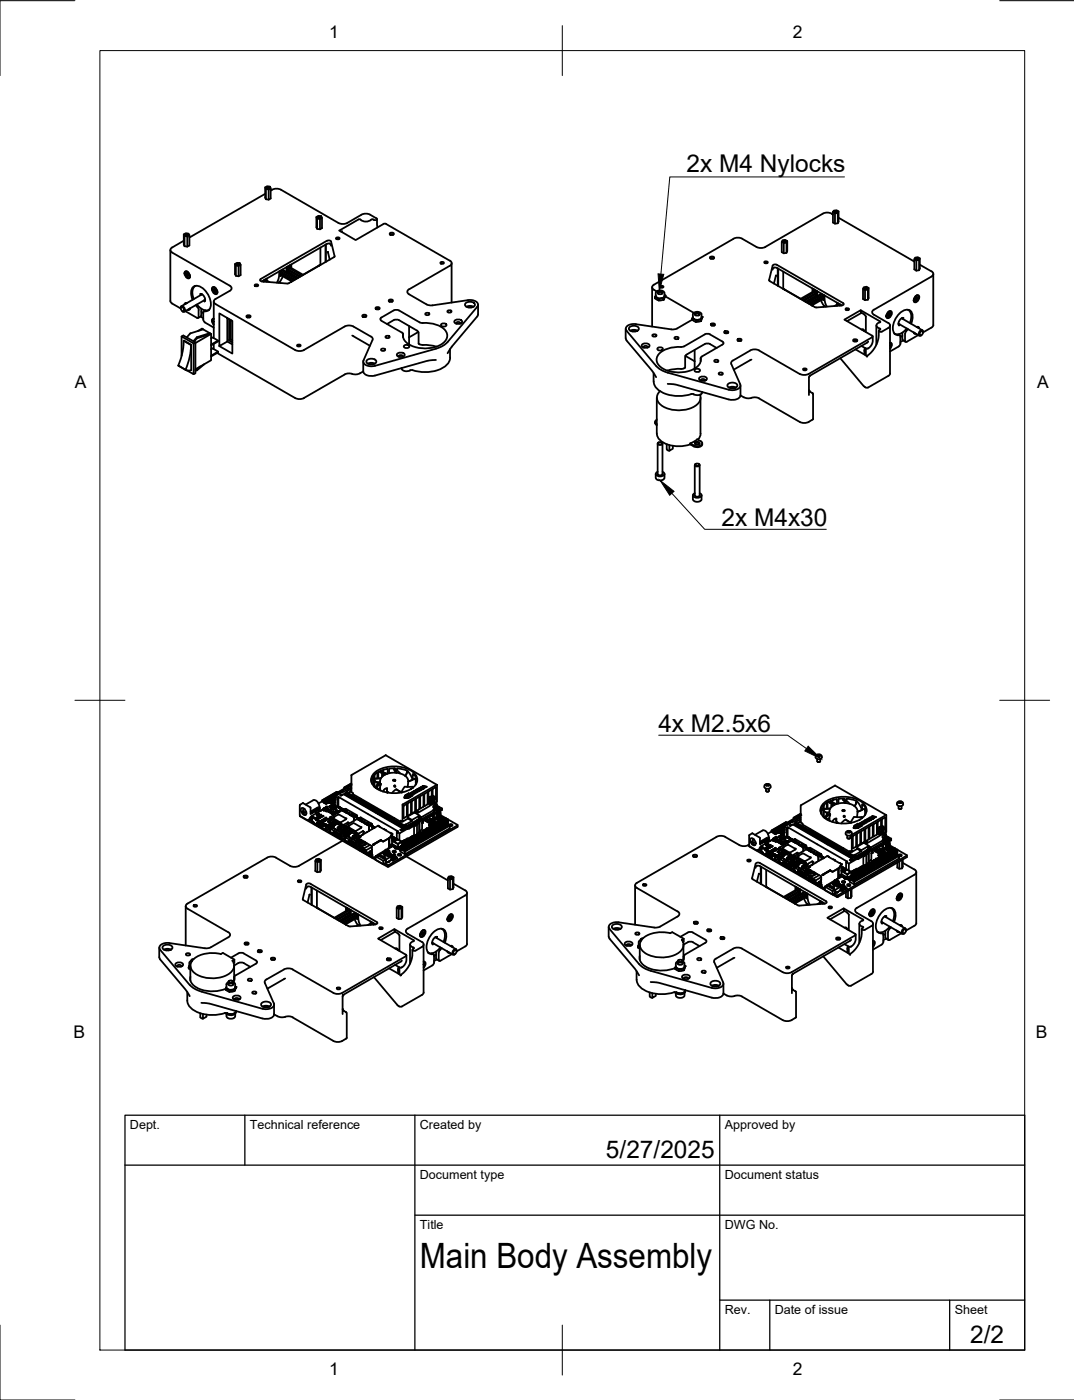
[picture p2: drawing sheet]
<svg xmlns="http://www.w3.org/2000/svg" width="215mm" height="280mm" viewBox="0 0 215 280" stroke-linecap="round" stroke-linejoin="round" font-family="sans-serif">
<defs><g id="words">
<text font-size="7" x="84" y="253.6">Main Body Assembly</text>
<g font-size="4.9">
<text x="137.4" y="34.4">2x M4 Nylocks</text>
<text x="144.3" y="105.2">2x M4x30</text>
<text x="131.7" y="146.4">4x M2.5x6</text>
<text x="121.2" y="231.6">5/27/2025</text>
<text x="194.1" y="268.8">2/2</text>
</g>
<g font-size="3.5">
<text x="65.8" y="7.6">1</text>
<text x="158.6" y="7.6">2</text>
<text x="15" y="77.6">A</text>
<text x="207.5" y="77.6">A</text>
<text x="14.7" y="207.6">B</text>
<text x="207.2" y="207.6">B</text>
<text x="65.8" y="275.1">1</text>
<text x="158.6" y="275.1">2</text>
</g>
<g font-size="2.5">
<text x="26" y="225.9">Dept.</text>
<text x="50" y="225.9">Technical reference</text>
<text x="84" y="225.9">Created by</text>
<text x="145" y="225.9">Approved by</text>
<text x="84" y="235.9">Document type</text>
<text x="145" y="235.9">Document status</text>
<text x="84" y="245.9">Title</text>
<text x="145" y="245.9">DWG No.</text>
<text x="145" y="262.9">Rev.</text>
<text x="155" y="262.9">Date of issue</text>
<text x="191" y="262.9">Sheet</text>
</g>
</g></defs>
<!-- layer: Visible -->
<g fill="none" stroke="#000" stroke-width=".36">
<path d="M53 37.5v2l.2 .4h.5l.4-.2v-2M53 37.5l.4-.2h.6l.1 .4-.4 .2-.5-.1zM53 38.8l-15.1 8.7M53.2 37.8v2.1M53.4 37.7h.4M53.4 37.5v.2M53.4 37.5l.4 .2M53.5 37.8h.2M53.6 37.4l.3 .2-.6 .1M53.6 37.4l-.2 .1h.4M53.6 37.4l.3 .1v.1l-.4 .1-.2-.2 .1-.1M53.7 37.9v2"/>
<path d="M53.8 37.5h-.4M53.8 37.5v.2l-.1-.1-.4 .1M54.4 38l.7-.2 1.1 .2 11.8 6.7h1.2l3.1-1.7M54.4 38l-.3 .1M34.1 50v10.2l.3 .5 1.7 1M36.8 46.9l.4-.2h.5l.2 .4-.4 .2-.6-.1zM36.8 46.9v2l.1 .4h.6l.4-.2v-2M36.8 48.2l-2.4 1.3-.2 .2v.6l12 7.1v.6l-.2 .2-3.2 1.8v.6l16.2 9.4M36.9 47.2v2.1M37.1 54.3a.92 .92 0 0 1 .8 1.4 .92 .92 0 0 1-.8-1.4zM37.1 47.1l.3-.1 .2 .1M37.1 54.4a.7 .7 0 0 1 .7 .4 .7 .7 0 0 1-.1 .8l-.5-.4z"/>
<path d="M37.1 47.1h.4M37.2 47.1h.2M37.2 54.9l.2 .1v.3l.1-.1M37.2 47.1l.2 .1M37.3 54.8h-.1v.1M37.3 54.8l-.1 .1M37.4 54.8v-.2l.1 .2M37.5 47.3v2M37.5 54.8h.1M37.5 54.4h-.4M37.5 55.1v.2h-.1M37.5 54.8h-.1"/>
<path d="M37.5 54.8l.3 .4-.3-.1M37.5 47l-.4-.1v.2M37.5 47h.1M37.6 47l-.1 .1M37.6 47.1l-.4-.2-.1 .2M37.6 47.1v-.2l-.1 .2M37.6 47.1h-.1M37.6 55l-.1 .1M37.6 46.9a.38 .38 0 0 0-.6 0 .36 .36 0 0 0 .6 .1M37.9 55.5l-.1 .1M38 55.3l-.1 .2M38.5 60a2.35 2.35 0 0 1 .1-2.6 1.95 1.95 0 0 1 2.6 .9l.6 1a2.42 2.42 0 0 1-.1 2.8l-1 .2v1.8l.3 .4 1.8 1"/>
<path d="M39.1 57.2l-.4 .4-.2 .7 .3 1.5M40 58.8l.4 .1 .4 .4 .2 .6-.1 .5M40.2 58.8l-.1 .2M40.3 58.8v.2M40.4 58.9l-4.1 2.4M41 60l-4.1 2.4M42.5 57.5a.92 .92 0 0 1 .8 1.3 .92 .92 0 0 1-.8-1.3zM42.6 57.6a.7 .7 0 0 1 .7 .3 .7 .7 0 0 1-.1 .8l-.6-.4zM42.7 58l.2 .2v.2l.1-.1M42.7 57.9l.1 .1zM42.8 58l.2-.2 .2 .6-.2-.1M43 58h-.1"/>
<path d="M43 57.5h-.4M43 58.3l-.1 .1M43.1 58.2h.1M43.1 58.2l-.1 .1M43.5 58.4l-.2 .3M47 52.8v2l.2 .4 .5 .1 .4-.3v-2M47 52.8l.4-.2 .6 .1 .1 .3-.4 .2-.5-.1zM47.2 53.1v2.1M47.4 53l.4 .1h-.4M47.4 52.9v.2M47.4 52.9l.3-.1 .1 .2M47.5 53.1h.1"/>
<path d="M47.5 52.7h.1M47.5 52.7l-.1 .1M47.6 52.7l.3 .1v.2l-.4 .1-.2-.2 .1-.1M47.6 52.7l.3 .1-.1 .2-.2-.1-.3 .1 .2-.1 .3 .1-.1-.2h-.3M47.7 53.2v2.1M47.7 52.8h-.3M50.9 57l.5-.1 .3 .2-.5 .2zM51.1 57.3h.4M52.7 56.3l.1 .1M52.7 56.1v.3M52.8 56.1l.6 .3M53 55.9l.9 .5"/>
<path d="M53.2 55.8v.2M53.4 55.7v.4M55.8 54.3v1l-.4 1.2M55.9 56.4l.2 .2M56 55.3v-1.1l3 1.8M56 55l2.4 1.3M56 54.7l2.6 1.5M56 54.5l2.8 1.6M56.3 54.1l3 1.7M56.3 55.1l-.3 .2M56.5 53.9l3 1.8M56.6 55.3l-.3 .6-.6 .7"/>
<path d="M57.3 53.5v.9M57.4 53.4v1.1M57.6 54.4l2.1 1.2M57.6 54l2.3 1.4M57.6 53.8l2.5 1.5M57.6 53.5l2.8 1.6M57.8 53.4l2.9 1.6M57.9 54.6l-.2 .1M58 53.3l-.4 .2v1.1l.1-.1M58 53.3v.2M58.1 53l-.1 .3M58.1 53l.1 .6"/>
<path d="M58.1 53l-.7 .4M58.2 53l-.2 .3M58.3 54.8v.2M58.3 56.2v.2M58.3 52.9v.7M58.3 56.3h.1M58.3 56.3v.1M59.6 55.5l-.2 .2M63.3 43.4v2.1l.1 .3 .6 .1 .4-.3v-2M63.3 43.4l.4-.2 .6 .1 .1 .3-.4 .2-.6-.1zM63.4 43.7v2.1M63.6 43.5v.2h.4"/>
<path d="M63.6 43.5l.4-.1 .1 .2M63.8 43.7h.1M63.8 53.2l-.1 .1M63.8 43.3l.3 .1v.2l-.3 .1-.3-.2 .1-.1M64 43.5h-.3M64 43.4h-.4h.4l.1 .2h-.5l.1-.1 .4 .1M64 43.4l.1 .2M64 43.8v2.1M64.1 53l-.4 .2M64.1 53l-3.5 2M64.1 49.5v3.5M64.1 53h.1"/>
<path d="M65.1 49v3.4M65.2 48.9v3.5M65.4 48.2l-13.2 7.6-.2 .3 .4 .2 5.2 .4 9.2-5.3M65.4 48.8l-13 7.5M65.4 48.2l.5-.1 .3 .2M65.5 50.5h.1l.4 1.5M65.9 48.7l.3 .5M65.9 48.7l-.5 .1M66.2 48.4l.7 2.9M66.9 51.3l-.1 .1M67.2 47.6l.5-.1 .2 .2-.4 .2zM67.4 47.9h.4"/>
<path d="M68.5 46.3l-.3 .1M71.7 43.9l-3.8 2.2 3.2 1.9 5.6-3.2h.6M71.7 43.9h.3a1.77 1.77 0 0 0 2.2 0M72.3 43l.7-.2a3.1 3.1 0 0 1 2.3 .9M74.6 43.9h-.3M75.3 43.7l.1 .2-.3 .1-.5-.1M75.4 43.8l.1 1.7M77.2 44.8l13.1 7.6v.5l-.3 .3-8.1 4.7M77.9 46.7l.6-.2 .3 .3-.5 .2zM78 46.9h.7M78.1 47h.5M78.1 47h.1"/>
<path d="M81.8 57.9l-.3 .5 .3 .5M81.9 58.9l3.4 2 .6 .2 7.7-1.1a1.75 1.75 0 0 1 2 .8l-.1 .6M88.1 52.5l.4-.1 .3 .2-.4 .2zM90.3 52.7v7.8M130.5 57.5v7.8M131.1 59.7l.7 .4 1-.1M131.1 59.4v.3M131.1 59.4h.1M131.1 59.7h.1M131.2 59.1l-.1 .3M131.3 58.3l.5-.2 .8 .1 .3 .3v.7a1.02 1.02 0 0 1-1.7 0zM131.4 59.6l.4 .2v.3"/>
<path d="M131.4 59.6l-.3-.2v.3M131.6 58.6l.4-.2 .5 .2M131.7 58.4l.5-.1 .2 .1 .1 .3-.6 .2-.3-.2zM131.7 58.8v-.2l.2-.2 .5 .2v.2M131.8 59.8h.1M132 57.3l.5-.1 .2 .2-.4 .2zM132.8 59.7v.3M132.8 59.7l-1 .1v.3M132.8 59.7h.1M132.8 59.9h.1M132.9 59l.1 .1M133 59.1v.3z"/>
<path d="M133 59.1l-.2 .9 .2-.6M133 59.3l5.8 3.3M133 59.1h.1M142 51.5l.6-.2 .3 .3-.6 .2zM142.1 51.7h.7M142.2 51.7h.5M152.9 52.4l.4-.1 .3 .2-.5 .2zM153 52.7h.4M153.1 49.4l-.7 .2-.7-.1-3.5-1.9h-1.2l-16.2 9.4-.3 .2v.5l.9 .6M153.8 56.1l.8-3 .3-.2h.4l13.5 7.9-.1 .2-.3 .1-5.4 .4M153.9 56l.1 .2M153.9 56.2l9.1 5.3"/>
<path d="M154.6 54l.2-.5 .6 .1 13 7.5M155.3 55.2h-.1l-.4 1.5M155.6 53.7v3.5M155.7 53.7v3.5M156.5 48.1l.6-.1 .4 .2-.2 .3-.5 .1-.4-.2zM156.7 57.8l.3 .2M156.7 54.3v3.5M156.7 57.8h.1M156.7 48.4h.4M156.7 48.3l.5 .1zM156.8 48.5h.2M156.8 48.6v2.1"/>
<path d="M157 58h.1M157.1 58h.1M157.1 48.2v.2M157.1 48.2h-.3l-.1 .2 .4 .1M157.1 48.2l.1 .2M157.2 48.2h-.4l-.1 .2 .3 .1 .2-.2M157.2 48.2l-.1 .3M157.2 48.2v.1M157.2 48.3l-.1 .1M157.2 48.3h.1M157.3 48.5v2.1M157.5 48.2v2.1l-.2 .3-.5 .1-.4-.3v-2"/>
<path d="M162.5 57.7v.7M162.5 59.6v.2M162.6 57.8v.6M162.6 57.8l.2 .5M162.6 57.8l.2 .3 .4 .2v1.1l-.2-.1M162.7 57.8l.7 .4M162.9 59.4l.1 .1M163 58.2l-2.9 1.6M163.2 58.3l-2.8 1.6M163.2 58.6l-2.6 1.5M163.2 58.8l-2.4 1.4M163.2 59.2l-2.1 1.2"/>
<path d="M163.4 58.2v1.1M163.5 58.3v.9M164.3 58.7l-3 1.8-.1-.1M164.5 59.9l.3 .2M164.5 58.9l-3 1.7M164.8 59.8l-2.4 1.3M164.8 59.3l-2.8 1.6M164.8 59.5l-2.6 1.5M165 59.1v1l.4 1.2M166.3 42.8l.3 .1M166.4 42.7l-.7-.2-1.1 .2-11.5 6.7M166.8 42.1h.5l.4 .2-.1 .3-.6 .1-.4-.2z"/>
<path d="M166.9 42.5h.1M167 42.5l-.1-.2h.4l.1 .1v.1M167 42.5h.4M167 42.5l.3 .1M167 42.7v2.1M167.1 42.5l-.2-.2a.38 .38 0 0 1 .6 .1l-.2 .1M167.1 42.5l.2 .1zM167.4 42.5l-.3-.2-.1 .2M167.4 42.5l-.2-.2-.3 .1 .5 .1M167.6 42.6v2.1M167.7 42.3v2.1l-.1 .3-.6 .1-.4-.3v-2M167.7 43.6l15.2 8.7"/>
<path d="M172.8 57.5l.6-.1 .4 .2-.2 .3-.6 .1-.4-.2zM173 57.8h.4M173 57.7l.4 .1zM173 58v2.1M173.2 57.9h-.1h.2M173.4 57.6v.2M173.4 57.6l-.4-.1-.1 .3 .4 .1 .2-.2M173.4 57.6l.1 .1M173.4 57.7l-.3-.1-.2 .1 .1 .1M173.5 57.7l-.1 .1M173.5 57.7h.1M173.6 57.9v2.1"/>
<path d="M173.8 57.6v2.1l-.2 .3-.6 .1-.4-.3v-2M183 51.5h.6l.4 .2-.1 .3-.6 .1-.4-.2zM183.1 59.3l.4-.2a.7 .7 0 0 1 .1 .8 .7 .7 0 0 1-.7 .4l-.1-.5zM183.1 59.8l.2 .1h-.1M183.1 59.3l.6-.2a.92 .92 0 0 1-.8 1.4 .79 .79 0 0 1 .2-1.2zM183.1 59.8h.1M183.2 59.8l-.2 .2 .2-.1M183.2 51.9h.5M183.2 51.9h.4M183.2 60v.1zM183.2 59.6h.1M183.2 59.6l.2 .1"/>
<path d="M183.3 59.6l-.1 .2M183.3 52h.3h-.2M183.3 52.1v2.1M183.3 59.6v-.2l-.1 .2M183.3 59.6h.1M183.4 59.6l.2 .1h-.2M183.4 59.6l.2-.1v.2M183.4 59.7l-.1 .4M183.6 59.1l-.3 .1M183.6 59.1v.1M183.6 51.7l.1 .2M183.6 51.7h-.4v.2"/>
<path d="M183.6 51.7l.1 .2-.4-.2-.1 .2 .2-.1 .3 .1M183.7 51.6h-.4l-.1 .2 .3 .1 .3-.1M183.7 51.7l-.1 .2M183.7 51.7l.1 .1M183.8 51.8l-.1 .1M183.8 51.8h.1M183.9 52v2.1M184 51.7v2l-.1 .4-.6 .1-.4-.3v-2M184 53l2.3 1.3M186.3 55.3l-11.8 6.9v.5l.3 .3 2.9 1.6M186.3 54.3l.4 .5-.4 .5M186.7 54.8v10.2l-.4 .5"/>
<path d="M35.7 73.1l1.4 .9M36.2 61.5h.3l.2 .1 .1 .6-.3 .1-.2-.2zM36.2 61.3l-.1 .4M36.2 61.3a.63 .63 0 0 1 .7 .3 .63 .63 0 0 1-.1 .8l-.3-.1M36.3 67.3l.4-.2 2.4 1.4M36.8 68.1l1.4 .9 .1 5.1h-.7l-.5-.1M36.8 68.1v.1M37.1 62.3l2.3 1.3M37.2 60.7h-.1M37.3 60.7l-.3 .1M37.4 67.5h.1M37.4 60.7h-.2"/>
<path d="M37.4 60.6l-.4 .1-.1 .2M37.9 61.9h-.1M37.9 61.9l.1-.2-.2 .3h-.3M38 61.8l-.3 .1M38 66.7l-.6 .8M38.1 66.7h-.1M38.2 69l-1.5-.8-.1 2-.9 2.9 1.4 .9M38.2 69l-.3 2.8-.8 2.2M38.3 69h-.1M38.7 68.7l-2.4-1.4v3.9M38.7 68.7v6.2l-1.3-.8M38.7 68.7l.4-.2v6.2l-.4 .2"/>
<path d="M39.2 61.1l.3 .4M39.4 60.9l1.2 1.1 .5 .1 .7-.1M39.4 74.1h-.3M39.5 61.5l.3 .5M39.7 62v1.4M39.8 63.4l-.2 .2h-.2M40.1 73.3l-.7 .6M40.1 63.3l.6 .4M40.3 61.8v1.4l-.7 .4M40.3 62.4l.4 .2M40.6 65.9l1.4 .8-.8 .4-1.8 .6-.6 .7M40.6 65.9l-2.5 .8"/>
<path d="M40.6 65.9l-.2-.1-.8 .4M40.7 60.1l.3 .1M40.9 72.8l-1.5 1.3M41.1 60l-.2 .1M41.1 62.1l-.3 .2M41.8 62h.1M42.2 66.8l-.2-.1-2.6 .8-.7 .8M42.2 69.9l.3-.2 1.1 .6v.2l-1.4 .8M42.2 67.7l.3-.2 1.1 .6v.2l-1.4 .8M42.2 66.8v5.3l-3.1 1.8h.3M42.2 66.8l-3.1 1.8M42.7 63.8l-.1 .1"/>
<path d="M42.7 63.8h-.1a.79 .79 0 0 0 .1 1.2M42.8 64.4h.1M42.8 64.3l-.1 .1M42.8 60.3v7.3M42.8 68.8v1M42.8 63.8h-.1M42.8 63.8l-.3 .4 .3 .6M43.4 70.6l15.6 9M43.6 68.1l-1.4 .8M43.6 70.3l-1.4 .9M45.5 63.6v4.7l-1.6 .9v-6.5l2.6 1.5v6.5l-2.6-1.5M45.5 68.3l1 .6"/>
<path d="M45.8 63.8v4.3l.4-.2v-3.9M45.8 68.1l.7 .4M46.2 67.9l.3 .2M49.3 63.2l.5-.1 .3 .3-.5 .1zM49.4 63.5h.6M59.4 69.1l.5-.2 .2 .3-.4 .1zM68.9 65.3l.7-.2 .8 .1 3.8 2.1M68.9 74.9l-8.1 4.7-.7 .2-1.1-.2M68.9 65.3l-8.1 4.7-.7 .2-1.1-.2M70.5 67.1l3.5 2.1M72.5 63.1l.5-.1 .3 .3-.5 .1zM72.6 63.4h.6"/>
<path d="M72.7 74.3a1.76 1.76 0 0 0 2.3 .8M72.7 74.3a2.5 2.5 0 0 1-2.6 .4l-1.2 .2M72.7 72.4v1.9M73.4 72.1a1.25 1.25 0 0 1 1.9 .2 1.16 1.16 0 0 1-2 0zM73.6 72.8a1.57 1.57 0 0 1 1.4 0M74 72.9h.6M74.2 67.3l.4 .5-.1 .2-1.8 4.1a1.08 1.08 0 0 0 1.2 1.2l1.1-.1 12.2-3.4 1.6-.7 .7-.7M75.1 61.6l.5-.2 .4 .3-.6 .2zM75.2 61.8h.7M75.3 61.9h.5M76.2 69.9l.5-.2 .4 .3-.6 .2zM76.3 64.2l4.1 2.4"/>
<path d="M76.3 63.5l-.2 .4 .2 .2M77.1 67.4l.5-.2 .3 .3-.5 .1zM77.8 60.1l.5-.2 .3 .3-.5 .2zM77.8 60.3h.7M77.9 60.3h.6M78.7 62.1l-2.4 1.4M78.7 64.1l-1.3 .7M78.7 62.1l.6-.1 .5 .1 4.3 2.5a6.8 6.8 0 0 1 4.9 1.5 1.82 1.82 0 0 1-.8 2.9 6.7 6.7 0 0 1-6.8-.4 1.8 1.8 0 0 1-.8-1.7v.6M78.7 64.1l.6-.2 .5 .2 3.7 2.1 .2 .4v2.2l.2 .1M79.4 70.8l.8-.3a.57 .57 0 0 1 .7 .7l-.7 .2a.57 .57 0 0 1-.8-.6zM79.8 71.4a.4 .4 0 0 1 .4-.4 .4 .4 0 0 1 .4 .4M80.3 73.6a1.19 1.19 0 0 0 1.7 .5"/>
<path d="M80.4 66.5l.2 .4M80.9 69.1a.61 .61 0 0 1 1 .3 .61 .61 0 0 1-.6 .3 .61 .61 0 0 1-.5-.5zM81.8 65.2v3.5M81.8 67.5h.1M81.9 68.7l-.1 .2M82.1 74.1h-.1M83.7 66.4l-1.8 1.1M84 68.9l2 .2 1.3 .3M85.1 62.8l.5-.2 .3 .3-.5 .2zM87.2 72l-1.8 .2-10.4 2.9M88.4 64.8a.61 .61 0 0 1 .9 .3 .61 .61 0 0 1-.6 .3 .61 .61 0 0 1-.5-.5zM89.5 62.2l.5-.1 .3 .3-.5 .1z"/>
<path d="M90 69.9v1.7M90 71.6a3.5 3.5 0 0 1-3.2 2.7 9.9 9.9 0 0 1-4.6-.3l-.1 .1M90.9 64.2l.8-.3a.57 .57 0 0 1 .7 .6l-.7 .3a.57 .57 0 0 1-.8-.6zM91.3 64.8a.4 .4 0 0 1 .4-.4 .4 .4 0 0 1 .4 .4M93.1 60.7a1.25 1.25 0 0 1 1.9 .3 1.16 1.16 0 0 1-2 0zM93.3 61.4a1.57 1.57 0 0 1 1.4 0M93.7 61.5h.6M95.5 61.4l-6 7M95.6 61v2.2l-5.3 6.3-.8 1.2M125.2 65.8v1.9M125.2 67.7l.1 .4 5.1 6 .9 1.4M125.9 65.5a1.25 1.25 0 0 1 1.9 .3 1.16 1.16 0 0 1-2 0z"/>
<path d="M126.1 66.2a1.57 1.57 0 0 1 1.4 0M126.5 66.3h.6M128.4 69l.7-.3a.57 .57 0 0 1 .8 .6l-.8 .3a.57 .57 0 0 1-.7-.6zM128.8 69.5a.4 .4 0 0 1 .3-.3 .4 .4 0 0 1 .4 .3M130.5 67.1l.5-.2 .3 .3-.5 .2zM130.7 74.6v1.8M130.8 76.3a3.5 3.5 0 0 0 3.2 2.7 9.8 9.8 0 0 0 4.6-.2 1.39 1.39 0 0 0 1.9-.3M131.4 79.6v7.2M131.7 69.6a.61 .61 0 0 1 .9 .3 .61 .61 0 0 1-.6 .2 .61 .61 0 0 1-.5-.4zM131.8 60.1h.1M132 78.3a1.79 1.79 0 0 0 .6 3 6.5 6.5 0 0 0 7-.5 1.64 1.64 0 0 0 .4-1.8M133.6 76.8l1.6 .1 10.6 3a1.76 1.76 0 0 0 2.3-.8v-2"/>
<path d="M134.9 67.6l.5-.2 .3 .3-.5 .2zM136.9 69.3a13.6 13.6 0 0 0-4.2 .8 1.91 1.91 0 0 0-1.4 1.8 1.91 1.91 0 0 0 1.3 1.9 6.7 6.7 0 0 0 6.8-.4 2.36 2.36 0 0 0 .9-2l4.2-2.5 .2-.4-2.7-1.6-.5-.1-.5 .1-4.2 2.4M136.9 73.7l-2.1 .2-1.3 .3M137.1 71.2l1.9 1.1M138.5 64l-3 1.7-.9 .2-7.4-1a1.72 1.72 0 0 0-2 .8l.1 .5 6 7 .7 .7 1.6 .7 12.2 3.4a1.87 1.87 0 0 0 2.3-.8l-1.8-4.4-.1-.2 .4-.5M138.5 64l.7 .4 1-.2M138.5 63.7v.3M138.5 63.7h.1M138.5 64h.1M138.6 63.4l-.1 .3M138.9 63.9l.3 .2M138.9 63.9l-.4-.2v.3"/>
<path d="M139 70v3.7M139 62.9l.5-.2 .5 .2M139.1 73.9a.61 .61 0 0 1 .9 .3 .61 .61 0 0 1-.6 .2 .61 .61 0 0 1-.5-.4zM139.1 62.7l.5-.1 .2 .1 .2 .2-.6 .2-.4-.2zM139.2 63.1l-.1-.2 .3-.2 .5 .2-.1 .2M139.2 64.1h.1M139.2 64.4h.1M139.9 75.6l.7-.3a.57 .57 0 0 1 .8 .6l-.8 .3a.57 .57 0 0 1-.7-.6zM140.1 79.6v7.2l-.1 .6-.4 .6M140.1 71.7v.5M140.2 78.9l-.2 .1M140.2 64v.2"/>
<path d="M140.2 64l-1 .1v.3v-.3M140.2 64h.1M140.2 64.2h.1M140.2 76.2a.4 .4 0 0 1 .4-.4 .4 .4 0 0 1 .4 .4M140.3 63.3l.1 .1M140.3 63.5v-.7l-.2-.2-.9-.2-.6 .4v.8l.3 .2M140.4 63.5a1 1 0 0 1-1.5 .3M140.4 63.4v.3zM140.4 63.4l-.2 .8 .2-.5M140.4 63.4h.1M140.5 78.4v.1M142.2 64.9l.5-.2 .3 .3-.5 .2z"/>
<path d="M142.3 65.1h.6M142.9 72.2l.5-.2 .3 .3-.5 .2zM143.4 69.6l-1.4-.8-.8-.1-3.8 2.2-.3 .4v2.3l-.3 .1M143.8 74.7l.5-.2 .3 .3-.5 .2zM144.9 66.4l.5-.2 .3 .3-.5 .2zM144.9 66.6h.7M145 66.6h.6M145.6 76.9a1.25 1.25 0 0 1 1.9 .2 1.16 1.16 0 0 1-2 0zM145.8 77.5a1.57 1.57 0 0 1 1.4 0M146.2 77.7h.6M147.5 67.9l.5-.1 .3 .3-.5 .1zM147.6 68.2h.7"/>
<path d="M147.6 68.2h.6M148.1 79.1l.7 .4M148.8 79.5a1.99 1.99 0 0 0 1.5 .1M150.3 79.6a1.99 1.99 0 0 1 1.6 .1M150.3 71.9l-3.5 2.1M151.8 79.7l8.2 4.7 1.1 .2 .7-.2M151.8 70.1l8.2 4.7 1.1 .2 .7-.2M151.9 70.1l-.7-.2-.8 .1-3.8 2.1M160.6 73.9l.5-.2 .3 .3-.5 .1zM161.8 78l.2 .4 .6 .4v5M162.5 61.1h-.1M162.5 61.1h.1"/>
<path d="M164.2 60l.3 .7 .6 .7M164.8 60.1v-1.1l-3 1.8M164.9 61.2l-.2 .2M167.4 60.5v.4M167.6 60.6v.2M167.7 60.7l-.8 .5M168 60.9l-.6 .3M168 60.9v.2M168.1 71.7l4.7 5.5M169.1 61.8l.5-.1 .3 .2-.5 .2zM169.3 62.1h.4M170.7 68l.5-.1 .3 .3-.5 .1z"/>
<path d="M170.7 68.3h.7M170.8 68.3h.6M172.2 62.1l-3.3 1.9 5.6 3.1 .1 .3-12.8 7.4M172.3 62.5l.6 .4 .3 .4M172.3 62.5l-.1-.4 3.9 2.2a1.16 1.16 0 0 0-.7 1l.7 .5-.2 .2M172.3 65.9h.4l.2 .3M172.3 62.6l-2.9 1.6M172.8 77.2l.3 .3M172.9 70.1l.1 .8M173 69.6v.7M173 69.8v.5M173 70.3h.1"/>
<path d="M173.2 63.3v3.1M173.2 69.7v1.4M173.4 71.2v.1h.1M173.7 68.3l-11.7 6.8-.2 .4v3.5M174.6 67.3l-.1 1.2-.3 .7a1.13 1.13 0 0 1-1 .5l-.9-.5M175.3 65.1v3.9M175.8 66.2l-.1 1.4-.2 .9-.6 1.3-1.1 1.1-.4 .3-2.3-1.3M177.3 63.2l.2 .3M177.6 62.5l.5-.2a.7 .7 0 0 1 0 .8 .7 .7 0 0 1-.7 .4v-.5zM177.6 62.5l.6-.2a.92 .92 0 0 1-.7 1.3 .79 .79 0 0 1 .1-1.1zM177.7 75.2l-4 2.3h-.5M177.7 65.6l-1.4 .8-.5-.2 .1-.2"/>
<path d="M177.7 63v.1M177.7 64.6l.4 .5-.4 .5M177.8 63.1l.1 .1-.1 .1zM177.8 62.3h.4M177.9 62.8h-.1l-.3 .2v.1h.3M177.9 62.8h.2l-.2 .1M177.9 62.8l.2-.1v.1M178 62.8l-.1-.2-.1 .2M178 62.9l-.1 .3M178 65.1l.1 9.6-.4 .5M178 68.6h.2a.79 .79 0 0 1-.2 1.2M178.1 69.2v-.1l-.1 .1"/>
<path d="M178.1 68.6h-.1a.6 .6 0 0 1 0 1M178.1 68.7h.1M178.9 66.7v.1M178.9 66.8h.1M179.6 66.9l.4 .2M179.7 64.8l4.2 2.4M179.7 64.8l.2 .1M180 64.9l-.2 .1M180.1 67.3v1.4M180.1 68.7l-.3 .6-1.8 1M180.4 63.7l4.1 2.4M180.4 63.6l.1 .2"/>
<path d="M180.5 66.6v1.3M180.5 67.2l-.4 .2M180.5 67.9l.1 .2M180.6 63.6l.1 .2M180.6 68.1l.5 .3M180.7 68.1l-.6 .3M180.7 63.6h-.3l-.5 .5-.2 .6 .2 .4M181.4 65.7l-.7 .7-.6 .4-.8 .1-.4-.1M181.6 65.8l-.5 .8v1.7l.3 .1 2.3-1.4M181.7 62l.4 .4 .2 .6-.3 1.6M181.7 62h.1M182.3 64.8a2.35 2.35 0 0 0-.2-2.6 1.95 1.95 0 0 0-2.5 .9l-.6 1a2.42 2.42 0 0 0 .1 2.8l1 .2v.2"/>
<path d="M182.8 60.1l.1 .3M182.8 66.5l.3 .2M182.9 66.7l-.1-.2 .1 .2 .4 .1M183.4 65.4l.4 .1 .1 .2M183.4 65.4l.2 .1M183.5 65.5l.2 .1M184.1 66.4l.4-.2 .2 .3-.2 .4-.4 .2-.1-.2zM184.6 66.5v-.3a.59 .59 0 0 0-.7 .2 .59 .59 0 0 0 .1 .8l.3-.1M186.3 65.5l-1.7 1M131 84.4l.1 .4 .3 .3M131.2 94.8v.9l.6 .4h.6l.4-.3 .1-1M131.4 84l-.4 .4 .4 .4"/>
<path d="M131.4 86.8a2.72 2.72 0 0 0 2.2 2.2l1.9 .3 1.4-.1 1.2-.3M131.6 88.8v6a.58 .58 0 0 0 .9 0v-6M131.6 94.4l-.4 .4a.96 .96 0 0 0 .8 .5 .96 .96 0 0 0 .9-.5l-.4-.4M131.8 88.5l.4-.1 .2 .3-.5 .2-.3-.2zM131.8 88.5l-.2 .3 .3 .2 .6-.2-.2-.3M133.4 88.9v1l.5 .3M133.9 89.1v1.1l.7-.4v-.6M138.1 88.7v.2M138.6 99.1l.1 1 .6 .3 .6-.1 .4-.2v-1M139 93.1v6a.58 .58 0 0 0 1 0v-6M139 98.7l-.4 .3a.96 .96 0 0 0 .9 .6 .96 .96 0 0 0 .8-.6l-.3-.3M139 88.8l.5-.2 .4 .2"/>
<path d="M139.1 88.5l.5-.1 .2 .1 .2 .3-.6 .2-.4-.2zM139.2 92.8l-.2 .3 .4 .2 .6-.2-.2-.3M139.2 92.8l.4-.1 .3 .3-.5 .2-.3-.2zM140.2 88.3l-.7-.4-1.4 .8M140.2 88.3l.3 .4a1.2 1.2 0 0 1-1.7 .4l-.7-.4M140.5 88.7v.2a1.2 1.2 0 0 1-1.7 .4l-.7-.4M162.5 84l-.7 .4M162.7 83.8l-.1 .2M65.1 160l-.2 .1M65.1 160h.1M65.2 160h.1M65.2 159.9v.1"/>
<path d="M65.3 159.9h-.1M65.3 159.9h.1M65.5 159.8h-.1M65.6 159.7l-.1 .1M65.6 159.7v.1M65.6 159.7h.1M65.7 159.7h-.1M65.7 159.6v.1M65.8 159.6h.1M65.9 159.5l-.1 .1M65.9 159.5h.1M66 159.5h.1"/>
<path d="M66.1 159.4h.1M66.2 159.3l-.1 .1M66.2 160h.1M66.3 159.3h.1M66.3 159.9h.1M66.4 159.3h-.1M66.4 159.9h.1M66.4 159.2v.1M66.4 159.2h.1M66.5 159.8h.1M66.5 159.2h.1M66.6 160l.1 .1"/>
<path d="M66.6 159.8h.1M66.6 159.9l.1 .2M66.6 159.7l-.4 .3M66.7 159.7h.1M66.7 159.1l-.1 .1M66.7 159.9l.1 .1M66.7 159.1h.1M66.7 160h.1M66.7 160h.2zM66.8 160h.1M66.8 159.7h.1M66.8 160h-.1"/>
<path d="M66.8 159.8v.2M66.8 159.9h-.1v.1M66.8 159.9l.2 .1-.2-.1M66.8 159h.1M66.8 159.8l.1 .1M66.8 159.9h.1M66.8 159.8h.1M66.9 159l-.2 .1M66.9 159.8l.1 .1M66.9 159h.1M66.9 159.9h.1M66.9 159.9h-.1"/>
<path d="M66.9 159.6l-.3 .1M67 159.6h.1M67 159.9l-.1 .1M67 159.6l-1.3 .7M67 159.3l.5 .3M67 159.5l-1.4 .8M67 158.9l-.1 .1M67.2 158.8h.1M67.3 158.7l-.1 .1M67.4 158.5l-2.9 1.6v.3l.6 .3M67.4 158.4l.5 .3M67.4 158.7l-.4 .2"/>
<path d="M67.5 158.6l-2.9 1.6M67.5 158.6l-.1-.1-2.9 1.6M67.5 158.9v.1M67.7 158.7l-.2-.1-2.8 1.7M67.8 158.7h.2M67.9 158.6l-.1 .1M67.9 158.6l.1 .1M68.1 159.1l.1 .1M68.1 158.4v.1M68.1 158.5h.1M68.2 159.2l.5-.3 11.9 6.9-.5 .2M68.2 158.5h-.1v.1"/>
<path d="M68.3 159.1l.2-.1-.3 .2M68.3 159.1h-.1M68.5 158.2l-.4 .2 .1 .1M68.5 158.2l-.4 .3M68.6 158.2l-.1 .2-1.5 .9v1.9l.5 .3v-1.9l.2-.2M68.9 157.8l-1.4 .7M68.9 157.6l.3 .2M69.1 158.6l11.9 6.9v.3M69.1 158.8l-.3 .1M69.3 157.6h.1M69.4 158.4v.3M69.5 157.4l-.3 .2"/>
<path d="M69.5 157.5h.1M69.6 157.9v-.3l-1 .5M69.6 157.6h-.1M69.7 158.9v-.2l11.2 6.4M69.7 158.9l11.2 6.5M69.7 158.7l-.3 .1M69.7 158.9h-.1M69.8 157.3h.1M69.9 157.3l-.3 .1M69.9 157.3l-.4 .2M69.9 157.2h.2M70 158.5l-.3 .1"/>
<path d="M70 157.2h-.1M70.1 157.1l-.1 .1M70.1 157.1h.1M70.1 157.8v.1M70.1 157.1l.2-.1-1.3 .7M70.1 157.9h.1M70.2 157.9l-1.1 .7v.4M70.3 157l-1.2 .7M70.3 157.5l-3.3 1.8M70.3 157.1l-.2 .2v.3M70.3 157.8l-.1 .4M70.3 156.7l-1.4 .9v.2l.1 .1"/>
<path d="M70.3 158.3l-.3 .2M70.3 156.8l-1.4 .8M70.3 155.1l6.9-4 10.2 5.9-6.8 4M70.3 155v3.5l.3 .2v.2M70.6 158.9l9.6 5.5M72.1 159.8l-.1 .1M74.2 156.2l.1-.3v.7M74.4 155.6v1.2M74.6 155.9v.1l.2-.1M74.6 156h.2l.4 .4 .8 .2M74.8 155.2v.6M74.8 155.2l-.4 .4"/>
<path d="M74.8 156v1.3M74.9 156.1v1.4l1.3-.7-.2 1M75 154.5a6.8 6.8 0 0 1 7.7 0 1.92 1.92 0 0 1-.6 3.4 7 7 0 0 1-7.1-.4 1.81 1.81 0 0 1 0-3zM75.1 157.5v.1M75.4 154.6l.1 1.1M75.4 154.6l-.5 .4v.8M75.5 157.4l-.3 .3M75.5 156.5l-.1 .6M75.5 157.8l.2 .2M75.7 156.5v.4l-.3 .2M76 157.7l-.5 .1M76.1 157.8v.4"/>
<path d="M76.1 154.4v.2l.9 .4M76.2 154.5h-.1M76.2 155.7l-1.6 .2 1.6-.1M76.2 156.9l-.9 .6h-.3M76.3 154.2l.1 .2M76.3 154.1l-.6 .4v1.2M76.4 154.7v.8M76.6 158.4l.4-.6 .4-.1 .1 .8M76.6 154.5l.1-.5 .8-.2 .1 1M76.6 154.8v.4M77.4 157.7v.9M77.4 154.8l-1.3-.4 1.2 .5"/>
<path d="M77.5 158.5h.1M77.5 158.5v.1M78.6 156.1l.3-.1 .2 .1M78.7 156l.4 .1-.2 .2-.2-.1zM78.8 153.8l.5 .8M78.8 153.9h.1M78.9 157.2h.2v.2zM79 153.9v-.2h-.3a.69 .69 0 0 0-.9 .2v.8M79 154.2v.4M79.1 157.2h-.2M79.3 157.9l-.4 .2-.5 .6M79.3 157.9l1 .6"/>
<path d="M79.3 154.6l-.5-.8 .6 .3 .7 .7M79.3 157.9l.6 .4M79.5 153.8h-.1v.3M79.6 153.7l1.4 .3 .6 .4M80.3 158.5h.1M81 159.2l.7-.5 .8 .5-.7 .4h-.1l.4-.5a.21 .21 0 0 0-.2 0 .21 .21 0 0 0-.1 .3l-.2 .1 .1-.2a.15 .15 0 0 0 .1-.2 .15 .15 0 0 0-.2 0zM81 159.5l.7 .1M81 159.5v.1M81.1 159.2l-.1 .2a.31 .31 0 0 0 .3 .3 .31 .31 0 0 0 .3-.2l-.5 .1a.21 .21 0 0 1-.2-.1 .21 .21 0 0 1 .2-.3zM81.1 159.2v.1M81.1 159.4l.1-.1v.2h.4h-.5zM81.1 159.3l-.2 .3"/>
<path d="M81.2 159.3l.2-.1a.17 .17 0 0 1 .3 0 .18 .18 0 0 1-.2 .3l-.2-.2 .3-.1zM81.2 159.4l.3 .1M81.2 159.3h.1M81.3 159.3l-.2 .2M81.4 154.4l-.3 .8zM81.4 154.4h.2l.4 .4 .5 1.2M81.6 159.2v.1h-.3M81.6 159.5v.1M81.7 156.3l-.2 1.1M81.7 156.3l1.3-.5 .1 .1 .1 1.1v-.2M81.7 156.3l-.3-.7-.8-.7-1.1-.3h-1.1l-1.1 .3-.8 .4-.4 .7-.1 .9M81.7 159.2h.1"/>
<path d="M81.7 159.2l-.5 .1M81.7 158.8l-.7 .4M81.7 158.8l.8 .4M81.7 158.7v.1M81.8 159.1l-.2 .4M82.1 158.7l.5-.2 .5 .2-.1 .1-.5-.2-.1 .1 .4 .2-.2 .1zM82.1 158.7l.4-.2 .6 .2M82.1 159.1l-.4 .5M82.1 159.1h.1M82.4 158.7l.3 .2M82.4 156l-.7 .3M82.5 157.7v-.3h-.9a.9 .9 0 0 0-1.2 .9l-.1 .2"/>
<path d="M82.6 157.6h.1M82.6 157.5v.1M82.6 158.4l.2-.1 .5 .2-.3-.3 .2-.1 .3 .4-.2 .1zM82.7 158.4l.6 .1M82.8 155l-.2-.1v1.1M82.8 158.3h.1M82.8 155l.6 1M83 159.9l-.6 .4M83 159.9h.1M83 159.9v2.4M83.1 158.2l.1-.1 .3 .4M83.2 158.1h.1"/>
<path d="M83.2 158h.2l.5 .2-.1 .1zM83.3 158.1l.1-.1 .5 .3M83.3 158.5h.1M83.4 158h.1M83.4 156v.4M83.5 157.9l.4-.2 .5 .2-.4 .3zM83.5 157.9l.6-.2 .3 .2M83.7 157.9l.3-.1 .2 .2-.2 .1zM83.7 157.9l.3 .2 .2-.1M84 158.1h.1M84.1 159.4v2.4M84.1 157.6l.1-.1 .5 .3-.1 .1z"/>
<path d="M84.1 157.6l.1-.1 .5 .3M84.1 159.3l.6-.3v2.4M84.1 159.3h-.1M84.2 157.9v.1M84.2 157.5h.1M84.5 157.3l.2-.1 .7 .2-.5 .2-.1 .2zM84.6 157.3l.4 .1-.2 .1zM84.6 157.3l.2 .3 .2-.2M84.7 157.3l-.2 .1M84.7 157.3l.6 .1M84.7 157.2v.1M84.8 157.5v.1"/>
<path d="M84.9 157.6v.1M84.9 158.9v2.4M85 157.4h.1M85.5 158.5v2.4l-.6 .3M85.5 158.5l-.6 .4M85.8 158.3l.6-.3v1.3M85.8 158.3v2.5M86.1 159.9l.1-.4 .5 .2 .4 1.5M86.3 159.5l-.1 .2 .4 1-.2 .2h-.3M86.3 159.3l.5 .2M86.4 159.3l.3-.1 .4 .5 .3 1.5 .7 1.2v1.8M86.5 159.3l.2 .1"/>
<path d="M86.5 159.4h-.4l-.2 .1 .3 1.2M86.6 157.9v1.3M86.6 159.6l.2 1-.2 .2M86.7 159.5l.3 .4M86.9 159.5l.2 .3M87.1 157.5l-.6 .4M87.1 157.5l.1 2.4M87.4 157.1v3.3l-.1 .1M152.9 157.4l.1-.3 .3-.2h.5l.3 .3a.51 .51 0 0 1-.1 .5 .51 .51 0 0 1-.6 .1l-.4-.1-.1-.3M153.2 157.8v.4l.3 .2 .3-.2v-.4M153.3 157h.1M153.3 158.4h.4"/>
<path d="M153.3 156.9l.1 .1M153.3 156.9h.1M153.4 156.9h-.1M153.4 157v.2M153.4 157v.1M153.4 157.1h.1M153.4 157.1h.2M153.4 157h.2M153.4 157.1l-.1 .1M153.6 156.9h.2M153.6 157.1l.1 .1M153.6 157.1h.1"/>
<path d="M153.6 157v.1M153.7 157v.2M153.7 156.9v.1M153.8 157h-.1M163.3 151.1l.6-.2 .5 .3a.6 .6 0 0 1-.6 .7 .6 .6 0 0 1-.6-.7zM163.5 151.9v.4l.3 .2 .3-.2v-.4M163.6 152.4v.1M163.6 151v.1M163.6 151h.1M163.6 151.1v.2M163.6 152.4h.3M163.7 151.1l.2 .1"/>
<path d="M163.7 151h.2M163.7 151.2l-.1 .1M163.9 151h.1l-.1 .1M163.9 151.1l.1 .1-.1-.1M164 151l-.1 .1M164 152.4l-.1 .1M167 157.2l-6.8 3.9M167 157.2l10.3 5.9-6.9 3.9M167.1 157.2h-.1M167.8 159.8l-.1 1M168.6 159.9v.1M168.7 160l.5 .7-.5-.8 .7 .3 .5 .6"/>
<path d="M168.7 160h.1M168.8 159.8l.1 .1M168.8 159.8h-1M169.4 159.8l-.1 .4M169.4 159.8l1.4 .3 .7 .3M48.7 175.3l.5-.1 .4 .3-.6 .1zM48.8 175.6h.7M48.9 175.6h.5M59.6 176.3l.4-.2 .3 .3-.5 .1zM59.7 176.5h.4M60 161.1v2.1M60 163.3l17.5 10.1h.2"/>
<path d="M60 163.2v.1M60 161l.6-.3 1.5 .9M60 163.2l1.4 .9M60 161v.1M60.3 161.7a.92 .92 0 0 1 .8 1.4 .92 .92 0 0 1-.8-1.4zM60.5 162.4l.3 .4 .4 .2M60.6 162.3l-.2 .1M60.8 162.5l-.2 .2M60.9 161.9l-.2 .2v.3l.2 .2 .3-.2M61.3 177.8l.2-.4h.6l13 7.5M61.5 164.1h.1M61.7 164l.9 .5"/>
<path d="M62 179l-.1 .1-.4 1.5M62.1 163.8l-.5 .3M62.1 163.6v.2M62.1 163.8l.1 .1M62.1 161.7v.9l1.5-.9-1.5 1v.2l1.5-.9-.4 .4v.4M62.1 163.9h.2M62.1 163.6v.3M62.2 163.6h-.1M62.3 163.5h-.2M62.3 163.9l.3 .6M62.3 177.6v3.4M62.3 163.9h.1"/>
<path d="M62.4 163.9l.2 .6M62.4 177.6v3.5M62.5 163.4l2.8 1.7M62.6 163.5l2.4 1.4M62.6 164.5h.1M62.6 164.7h.1M62.6 163.5l-.2-.1v.1l-.3 .1M62.6 164.7l1.2 .6M62.6 163.5h.1M62.6 164.6v.1M62.6 163.6h.1M62.7 160.1l-1.6 .9"/>
<path d="M62.7 160.1a1.36 1.36 0 0 1 1.2 1.8l.1-.1v.5M62.7 163.6l-.2 .1M62.7 164.5l1.1 .8 .2-.2M62.7 164.5h.1M62.7 163.5l-.4-.2v.2M62.7 163.6l-.1 .1M63.1 163.8l.2 .3 .4 .3 .2-.1M63.2 162.4l.1 .3M63.2 171.9l.6-.1 .4 .2-.1 .4-.6 .1-.4-.3zM63.2 163.9h.1M63.3 164h-.1M63.3 163.1h.1"/>
<path d="M63.4 163.6v.1M63.4 172.2l.3-.1 .2 .1zM63.4 178.2v3.4M63.4 172.3h.4M63.4 163.1h.1M63.4 163v.1M63.5 163.7h.1M63.5 172.5v2M63.5 172.3h.3M63.5 163.6l.2 .1M63.5 163.6l.2 .2M63.5 163.7l.2 .1"/>
<path d="M63.5 163.5v.1M63.5 172.3h.2M63.5 164.7l.2 .1M63.5 161.9l.1 .1M63.5 164.7v.1M63.5 164.7h.1M63.6 164.6l-.2 .1M63.6 164.7l.1 .1M63.6 164.7h.1M63.6 162.1l.1 .2M63.6 164.6v.1M63.6 161.7l-.1-.1-1.4 .8"/>
<path d="M63.7 162.9l-.3 .2M63.7 163h-.4M63.7 162.3v.2M63.7 162.8l-.4 .2M63.7 162.9h.1M63.7 162.8h.1M63.8 165.3v.1M63.8 165.3l1.2 .7M63.8 162.9h.1M63.8 162.8l.1 .1M63.8 172.1h-.4v.2M63.8 172.1l.1 .1"/>
<path d="M63.8 163.7h.1M63.8 164.7l-.1 .1M63.8 172.1v.2M63.9 172l-.1 .3M63.9 172v.1M63.9 162.9l-.4 .2M63.9 163.6l-.1 .1M63.9 163.7h.1M63.9 161.8h.1M63.9 165h.1M63.9 162.9h.1M63.9 172h-.4l-.1 .2 .3 .1 .3-.2"/>
<path d="M63.9 165l.1 .1M63.9 161.4l.1 .2-.1 .2M63.9 164.6l-.1 .1M63.9 172.2v.1M63.9 172.1v.1M63.9 164.3l-.6 .4M64 164.6l-.2 .1M64 164.6v.1M64 163.5l-.1 .1M64 163.5v.1M64 163.6h-.1M64 165v.1"/>
<path d="M64 165.1l-.2 .2 1.3 .6M64 164.4l-.4 .1M64.1 172.4v2M64.2 163l-1 .6 .5 .2M64.2 163.1l-.8 .6M64.2 163l-.7 .5 .3 .2M64.2 172v2.1l-.1 .3-.6 .1-.4-.2v-2.1M64.2 163.1h.1M64.2 164.5l-.2 .1M64.3 164.5l-.7 .3-.2-.1M64.4 164.2l.3 .2M64.4 164.9l-.1-.1-.4 .2"/>
<path d="M64.5 165.3h.1M64.5 160.3l-.8 .5M64.5 165.2l-.2 .1M64.5 160.1l.8 .5M64.5 164.2l.1 .1M64.5 164.2h.1M64.5 164.2l.2 .1M64.5 163.3v.1M64.5 164.1l.2 .2M64.5 164.1l.1 .1M64.5 164.1l.2 .1M64.6 164.2h.1"/>
<path d="M64.6 163.2l-.6 .3M64.6 163.2l-1 .6M64.6 163.3l-.6 .3M64.6 163.3h.1M64.6 164.1v.1M64.6 162l-2.3 1.3M64.6 161.9h.1M64.7 164.7l-.3 .1M64.7 162l.6 .3h.1M64.7 162l.2 .1-.2 .1 .2-.1M64.7 162l-.5 .2M64.7 160.2h.1"/>
<path d="M64.7 164.2l.1 .1M64.7 161.9l.2 .1-.2-.1M64.8 164.2h-.1M64.8 165.2h.1M64.8 165.2l-.2 .1M64.8 160.3l2.9-1.6v.1l-2.7 1.5M64.8 160.6l.3 .1M64.8 165.1h.1M64.9 165.1l-.3 .2M64.9 164.9l-.3 .1M64.9 162.1h.1M64.9 164.2l-.1 .1"/>
<path d="M64.9 160.1l-.2 .1M64.9 160.1l-.1 .1M64.9 165.1h.1M64.9 165.2h-.1M64.9 164.9l-.4 .1v.2M64.9 164.2h.1M64.9 164.2v.1M64.9 161.7l.3 .2M64.9 161.7l-.1 .1M64.9 161.7l-.2 .1M64.9 161.7l.3 .1v.2M64.9 162.1l.3 .1"/>
<path d="M64.9 160.3l.2 .2M64.9 160.4l.1-.1 .4 .2h-.2M64.9 160.3l.1 .1M65 160.3l.2 .2M65 164.2l.6-.3-.9 .5M65 164.1l-.1 .1M65 164.1v.1M65 165.9l-.1 .1M65 164.9l.2 .1-.3 .1M65.1 160.7h.1M65.1 165.9h.1M65.1 164.1l-.1 .1"/>
<path d="M65.1 161.8h-.3M65.1 162.1l.5-.3 .3 .2-.4 .3M65.1 163.7l-.7 .5M65.1 162.2h.1M65.1 162.3h.1M65.1 160.4h.1M65.1 162.2v.1M65.1 162.2l.1 .1M65.2 165.9h.1M65.2 166h-.2M65.2 165.2v.8M65.2 161.8l-.2 .1"/>
<path d="M65.2 163.7h.1M65.2 166h.1M65.2 164.9v.1M65.2 165.1v.9M65.2 161.4l.3 .1-.2 .1zM65.2 165v.1M65.2 165l-.7 .4-.2-.1 .2-.2M65.2 162.3h.1M65.2 165h.1M65.2 161.8l-.2 .2M65.2 160.5h.1M65.2 163.6l-.9 .6"/>
<path d="M65.3 165.1v.9M65.3 166l.7 .4M65.3 165.9l-.1 .1M65.3 163.6l-.7 .6M65.3 162.2l-.1 .1M65.3 163.6l-1 .6 .4 .2M65.3 165.1h.1M65.3 160.2l.2 .1-.2-.1M65.4 162.3h-.2M65.4 162.3h.1M65.4 165.1h.1M65.5 164h-.2"/>
<path d="M65.5 162.3l1.3 .8M65.6 162.3h.1M65.6 161.8l-.6 .3-.3-.3 .7 .5M65.6 161.8l.3 .2v.3l.2 .1h-.3M65.6 163.8l-.6 .3M65.6 163.8h.1M65.6 162.3v.1zM65.6 164.4l.1 .1M65.6 160.3h.1M65.6 164.4h.1M65.7 162.2v.1M65.7 164.4l.3-.1-.3 .1"/>
<path d="M65.7 160.3v.3l-.4 .3M65.7 160.3h.1M65.7 162.2h.1M65.7 160.3l-.4 .3v.3l-.2-.2M65.7 162.2l.2 .3M65.8 160.6h.2zM65.8 160.6h.2M65.8 162.4h.3M65.8 160.5v.1M65.8 162.4h-.1M65.8 160.2h.1M65.8 165.8h-.1"/>
<path d="M65.8 162.1v.1M65.8 160.5h.1M65.8 165.7l.2 .2-.2-.1M65.8 160.5h.2M65.8 160.5l.2 .1M65.9 160.2l-.1 .1M65.9 160.5h.1M65.9 160.4v.1l-.1-.1M65.9 161.4l.1 .1M65.9 165.8h.1M65.9 165.7v.1M65.9 160.2h.1"/>
<path d="M65.9 161.4h.1M65.9 165.7l-.1 .1M65.9 165.7l.1 .1M65.9 162.1l.1 .3M65.9 162l-.5 .3M65.9 162.4h.1M65.9 162.4l-.1-.2 .1 .2M65.9 165.6v.2M65.9 165.7h-.1M65.9 165.6l-.6 .4M65.9 164.9h.1M65.9 160.5h.2"/>
<path d="M65.9 161.3l.1 .1M65.9 161.3h.2M66 164.3l-.3 .1M66 160.3v.2M66 164.2l-.4 .2M66 165.5l-.1 .1M66 166.4l1.2 .9-1.2-.8M66 164.9l-.5 .2M66 163.5l2.4-1.4 2.4 1.5M66 160.3l.1 .1M66 160.5l-.2-.1v.2l.2-.1M66 160.1v.1"/>
<path d="M66 165.1l-.5 .2M66 165l-.6 .4M66 160.4l.1 .1h-.2M66 164.8l-.6 .3M66 165.3h.1M66 165.3v1.2M66 160.3v.1M66 165.2v1.2M66 164.7v-1.2l2.4 1.4v1.2M66 165.2v.1M66 161.3h.1zM66 161.4h.1"/>
<path d="M66 160.4h.1M66 164.8h.1M66 165.3v.1M66 164.8l.1 .1M66 160.4l.2 .1M66 160.5h.1M66 162.4h.2zM66.1 165.3v1.2l1.1 .7-1.2-.8M66.1 164.8v-1.1l2.1 1.2M66.1 161.6l.2 .1M66.1 161.3h-.2M66.1 161.3h.1"/>
<path d="M66.1 161.3l-.2 .1M66.1 160.1h.1M66.1 161.2l.1 .1M66.1 164.8h.1M66.1 165.3h.1M66.1 162l.2 .1h-.2zM66.1 165.3v.1M66.1 160.3v.1M66.1 163.6h-.1M66.1 160.3l-.1 .1M66.1 160.3h.1M66.1 161.6v-.3l.6 .4v.2"/>
<path d="M66.1 161.3l-.1 .2M66.1 161.4l-.1 .1M66.1 163.7h-.1M66.1 160.3l.2 .1zM66.1 160.3l.2 .1M66.1 160.2l.2 .2M66.1 162.4l.2 .2M66.1 160.3l-.4 .3M66.1 162.4h-.1M66.1 160h.1M66.2 165.4h.1M66.2 160.2l.1 .1"/>
<path d="M66.2 165.4h-.1M66.2 165.3l-.1 .1M66.2 160l-.3 .2M66.2 161.3h.1M66.2 161.3l.5 .4 .4-.3-.4 .3M66.2 161.3l.4-.2 .5 .3-.4 .2zM66.2 160.2l-.1 .1M66.2 160.3h.2zM66.2 160.3h.2M66.2 160.3h.1M66.2 162.6h.1M66.2 165.4l.2 .2-.1 .3 2 1.1"/>
<path d="M66.3 160.2v.1M66.3 162.5h.1M66.3 162.5h-.1M66.3 162.5h-.2h.1M66.3 162.7h.1M66.3 160.7h.2M66.3 162.7h.1v.1M66.3 160.2l-.2 .1M66.3 160.3h.1M66.3 160.2l.2 .1zM66.3 160.3h.2M66.3 160.2h.1"/>
<path d="M66.3 161l.2 .1M66.3 162.6h-.1M66.3 162.5l-.1 .1-.2-.2 .2 .1M66.3 162.6l-.1 .1h.1M66.3 162.6l-.1 .1M66.3 164.7h.1M66.3 162.6l.1 .1M66.3 164.7l-.2 .1M66.3 160.4h.1M66.3 161.7l.2 .1M66.4 160.1l-.2 .1 .1 .1M66.4 165.6h-.1"/>
<path d="M66.4 163.9h-.1M66.4 163.9l-.1 .3 1.9 1.1v-.3M66.4 160.2h.2h-.2M66.4 160.2h.2M66.4 160.2h.1M66.4 160.1l.1 .1M66.4 162.7h-.1M66.4 160l.1 .2M66.4 160.2l-.1-.1 .1 .2M66.4 164.5v.2M66.4 165v.1M66.4 164.5h.1"/>
<path d="M66.4 160.1v.1M66.5 165.5h.1M66.5 165.1h.1M66.5 160.9l.1-.1zM66.5 161.8l.2 .1 .2-.1M66.5 161.8h.1M66.5 161.1l-.2-.1 .1 .2M66.5 165.1l.4 .2M66.5 160.2h.1M66.5 160.2h.2M66.5 160l.1 .2M66.5 161.8l.2 .1"/>
<path d="M66.5 160.1v.1M66.5 164.7l.4-.2-.5 .2M66.5 165h.1M66.5 164.7h-.2M66.5 165l.1 .1M66.5 162.3h.3l-.3 .1zM66.5 160l.2 .2h-.2M66.5 162.8h.1h-.2h.2v.1M66.5 162.8h.2M66.5 160.1h.1M66.5 160h.1M66.5 165.1l.3 .2"/>
<path d="M66.5 160.1l-.1 .1M66.6 164.9l-.1 .1M66.6 160.7l-.3-.1 .2 .3-.2-.3 .3 .1v.1M66.6 160.5l.1 .1M66.6 160.1h.1zM66.6 160.1l.1 .1M66.6 161l-.1 .1M66.6 160.8h.1M66.6 160.1h-.1M66.6 161.1h-.1M66.6 161h-.3l.3 .1M66.6 160.9h.2"/>
<path d="M66.6 160.7l-.1 .1 .1-.1M66.6 165.6l-.1-.1 .4 .2M66.6 161l.6 .4v.2M66.6 161.1l-.5 .2M66.6 163.6v.1M66.6 163.6l1.2-.7 1.3 .8M66.6 161v.1M66.6 164.7h.1M66.6 163.7l1.5 .8 1.1-.7M66.6 162.7l.2 .1M66.6 162.7h-.1M66.6 162.6l-.1 .1"/>
<path d="M66.6 166.5l.1 .1M66.7 160l.1 .1M66.7 160.1h.1M66.7 160.4l.1 .1-.1 .1M66.7 160.4l-.2 .2 .2 .1-.2-.2M66.7 160.4l.2 .2M66.7 164.4l-.2 .1M66.7 160.4l-.1 .1M66.7 162.8h.1M66.7 160.8l.1 .1h-.1M66.7 160.8l-.1 .2 .2 .1-.2-.3M66.7 160.8l.2 .2"/>
<path d="M66.7 160.8h-.1M66.7 165.1h.1M66.7 161.7h.1M66.7 165.1l.2 .1-.2-.1M66.7 165h.1M66.7 165.1v.1M66.7 160l-.1 .1M66.7 163.5h.1M66.7 160h.2M66.7 160.7h.1M66.7 164.5v.1M66.8 165.1h.1"/>
<path d="M66.8 160.9h.1zM66.8 160.7l.1-.1zM66.8 161.1h.1M66.8 161.1l.1-.1zM66.8 162.7v.1M66.8 162.7l-.1 .1M66.8 162.7h-.2l.1 .1M66.8 166.7h.3M66.8 160.1l-.1 .1M66.8 160.4l.2 .1M66.8 164.5l-.5 .1M66.8 162.5l.2 .1"/>
<path d="M66.8 162.5l.2 .2zM66.8 162.5h.3v.2M66.8 160.5l-.1 .1M66.8 162.8l-.1 .1M66.8 162.7l-.1 .2-.2-.1M66.8 165.3h.1M66.8 165.7v.1M66.9 165.8l.1 .1M66.9 160.9h-.2M66.9 160.9h-.1M66.9 160.5l-.2 .1M66.9 166.6l.2 .1"/>
<path d="M66.9 164.8l-.4 .2M66.9 166.6h.1M66.9 165.1h.1M66.9 162.5h.1zM66.9 166.4l-.3 .2 .4 .2M66.9 164.7l-.4 .3M66.9 161.8l-.2 .1M66.9 164.7l-.2 .4M66.9 161.9h.1M66.9 161.9v-.2h.3l-.2 .2M66.9 160.4h.1M66.9 164.7h.1"/>
<path d="M66.9 161.8h.1M66.9 161.7l.1 .1M66.9 165.1v.2M67 160.5l-.2-.2 .2 .3M67 160.3h-.2M67 166.4l-.1 .2M67 166.3l-.4 .2M67 161.7v.1M67 166.3v.1M67 162.5h-.2M67 162.5v.1M67 161.7h.2"/>
<path d="M67 162.5h.1M67 165.9h.1M67 162.8h.1M67 166.8h.1M67 164.6l-.1 .1M67 165.8l.1 .1M67 165.9l.3 .2M67.1 162.4v.1M67.1 162.4h.1zM67.1 162.5h.1M67.1 161.7h.1zM67.1 161.8h-.1"/>
<path d="M67.1 162.5l.2-.1-.2 .2M67.1 162.5l-.1 .1M67.2 167.1l.5-.2-.2-.1 .2-.1-.2 .1 .2 .1zM67.2 167.2l1.2 .6M67.2 162.3l.1 .1zM67.2 162.3h-.1M67.2 167.2l1.1 .6M67.2 164.7l-.3 .4M67.2 161.7l-.2 .2M67.2 166.5l-.1 .2M67.2 164.7l.2 .1-.5 .3M67.2 162.6l.2 .1-.2-.1-.3 .2 .2 .1-.2-.1 .1 .2"/>
<path d="M67.2 162.3h.2M67.2 162.6l-.3 .2M67.3 166.5l.2 .1-.4 .2M67.3 166.5h.1M67.3 166.5l-.2 .2M67.3 166h.1M67.3 162.4h.1M67.3 162.4h-.3M67.3 166l.1 .1M67.3 162.2l.1 .1M67.4 162.3l.1-.1-.1 .2zM67.4 166.1h.1"/>
<path d="M67.4 164.8h-.2l-.2 .3M67.4 166.1l.1 .1M67.4 162.5l.1 .1M67.4 162.3h.1M67.4 162.2h.1zM67.4 162.2h.1M67.4 162.2l-.2 .1M67.4 162.1l.1 .1M67.5 162.5v.1M67.5 161.5l.2-.1v-2l11.9 6.9M67.5 166.8h.1M67.5 165.7l.4 .2"/>
<path d="M67.5 161.5l.3-.1zM67.5 165.7h.1M67.5 166.1h.1M67.5 162.4h.1M67.5 166.1l.1 .1M67.6 166.1h-.1M67.6 165.6l.3 .3M67.6 165.5l-.1 .1M67.6 166.1l.3 .3M67.6 161.5v.1M67.6 161.4h.1M67.6 166.2h.1"/>
<path d="M67.7 163h.1M67.7 165.5l-.1 .1M67.7 161.4h.1M67.7 167.2l.3 .2M67.8 162.5h.1M67.7 162.5h.1M67.8 161.5h-.3M67.8 161.4h-.1M67.8 161.5h.1M67.8 161.5h-.2h.2M67.8 165.6h.1M67.8 165.7v.1"/>
<path d="M67.8 165.7l.1 .1M67.8 165.7h.1M67.8 165.6v.1M67.8 163h.1M67.8 161.5l-.2 .1M67.9 162.2l.2 .1M67.9 162.2l-.4 .2M67.9 161.5l-.2 .1 .2-.1M67.9 165.9h.1M67.9 165.4l-.3 .2M67.9 167.2h.1M67.9 167.2h.3"/>
<path d="M67.9 166.4l.3 .2M67.9 167.2l.1-.3-.3 .3M67.9 165.8h.1M67.9 161.5l-.2 .1M67.9 161.5h.1M67.9 167.1l-.2 .1M68 165.3l-.4 .2M68 167.2l.1 .1M68 161.5l-.2 .1h.2M68 165.3h.1M68 165.3l-.2 .3M68 167.2l-.2 .1"/>
<path d="M68 165.7l-.1 .2M68 161.6h-.2M68 161.6h.2l-.2 .2 .2-.1M68.1 161.8l.2-.1zM68.1 167.4h.1M68.1 165.2l-.1 .1M68.1 161.6l-.2 .1M68.1 162.3l-.2-.1-.4 .2 .2 .1-.2-.1v.3M68.2 166.7v.3M68.2 165.3h.1M68.2 166.5h.1M68.2 166.7h.1"/>
<path d="M68.2 165h.1M68.2 161.7h-.2M68.2 161.7h.1l-.1 .2 .2-.1M68.2 166.6h.1M68.2 164.9l.1 .1M68.2 164.9l.1 1.2M68.2 166.1h.1M68.2 161.7l-.1 .1M68.2 165.4l-.1 .3M68.3 167.2l-.2 .1M68.3 166.6v1.1M68.3 167.4h-.2"/>
<path d="M68.3 167.2l-.1 .1M68.3 167.7h-.1M68.3 165.4h-.1M68.3 165.3l-.3 .4 .3-.1M68.3 166v.1M68.3 166.6h.1M68.3 166.1h.1M68.3 164.9l-2.3-1.3v1.6M68.3 164.9l.1 .1M68.3 167.7l-.1 .1-1-.7 1 .6M68.3 165v1.1M68.3 166.7v1.1"/>
<path d="M68.3 167.8h.1M68.4 167.8h-.1M68.4 166.6h.1M68.4 166.1h-.1M68.4 161.8h-.2M68.4 161.8h.1M68.4 166.8v1.1M68.4 161.8l-.2 .1 .3-.1M68.5 167.9l.5 .3M68.5 161.8l-.3 .1M68.5 161.8l-.2 .2 .3-.1M68.5 166.6h-.2"/>
<path d="M68.5 168.2l-9 5.2h-1.1l-3.5-2h-1.1l-16.6 9.6v.6l.3 .2 8.1 4.7 .4 .5-.3 .5-4.1 2.2-7.7-1a1.72 1.72 0 0 0-2 .8l.1 .5M68.5 162h.2zM68.6 161.9l-.3 .1M68.6 161.9l-.2 .1 .2-.1M68.6 166.2l.2-.1v.2l-.2 .1zM68.6 161.9l-.2 .1M68.6 161.9l.2 .1-.2 .1M68.7 162.2v.1M68.7 162.1l-.1 .1M68.7 162h-.2M68.7 165.2l.1 .5M68.7 162.3v-.2l.5-.3 2.1 1.3"/>
<path d="M68.8 166.1v.2h-.2h.1M68.9 165.9h.1M68.9 165.6h.1M68.9 167.3h.1M69 166.4v.1M69 165.6l-.2 .1M69 166.4v-1.1l2.4 1.3 .1 1.2M69 161.9l-.5 .3M69 165.8l-.6 .3M69 166.4l-.6 .3M69 167.6l-.6 .3M69 166.5h.1"/>
<path d="M69 165.9l-.5 .2M69 166.3l-.5 .3M69 165.4v1.6M69 167h.1M69 167v1.2l1.2 .8-1.2-.7M69 165.4l2.4 1.3M69 166.6l-.3 .3v.5l.3-.1M69 167.1l.1 1.2M69 167.1h.1M69 166.5v.1M69 168.1l1.2 .8-1.1-.7M69.1 166.6h.1"/>
<path d="M69 161.9h.1M69.1 166.6v-1.1l2.1 1.2M69.1 162.3l.3 .1M69.1 167v1.2M69.1 167v.1M69.1 167.1h.1M69.1 165.4h-.1M69.1 163.7h.1M69.1 163.7l.1 .1M69.1 166.5v.1M69.2 167.1l.1 .1M69.2 167.1v.1"/>
<path d="M69.2 167.1h.1M69.2 167.2h.1M69.2 162.2l-.2 .1M69.2 162.2h.1M69.2 167.2l.3 .1M69.3 162.2l.1 .1M69.3 162.6h.1M69.3 166.4l.1 .1M69.3 166.4l-.2 .2M69.3 162.6l.7 .1M69.3 162.6h.6v.3M69.3 167.4v.3l2 1.1"/>
<path d="M69.3 165.6v.3l1.9 1.1v-.3M69.3 162.4h.1M69.3 166.4h.1M69.3 166.3h.1M69.4 166.4h-.1M69.4 167.4h-.1M69.4 165.6h-.1M69.4 165.6h.1M69.4 166.4l.4-.1-.2 .1M69.4 166.5h.1M69.4 166.8h.1M69.4 167.3h.1"/>
<path d="M69.4 167.3v.1M69.5 166.8v.1M69.5 162.3l-.2 .1M69.5 162.3l-.3-.2-.2 .1 .3 .2M69.5 167.3h.1M69.5 162.3h.1M69.5 166.9l.4 .1M69.5 166.3l-.2 .1M69.5 167.2l.3 .2M69.5 167.2v.1M69.5 166.8h.1M69.5 166.2h.1"/>
<path d="M69.5 166.8l.3 .2M69.5 167.2l.1 .1M69.6 165.3l1.5 1 1.2-.7-1.5-.9-1.2 .7M69.6 166.4l-.2 .1M69.6 166.4h.1M69.7 168.3v.1M69.7 164.6v.3M69.7 164.6l-1 .6M69.7 166.1l-.2 .2M69.7 164.7h.1M69.7 166.8h.1M69.7 166.8l.2 .1"/>
<path d="M69.7 166.7h.1M69.7 166.8v.1M69.7 165.2h.1M69.7 166.3h.1M69.8 166.8h.1M69.8 166.2l-.4 .1M69.8 167.4l.1 .1M69.8 167h.1M69.8 167.5h.1M69.9 167.5h.1M69.9 166.5l-.4 .2M69.9 168.3l.2 .1-.2-.1"/>
<path d="M69.9 167.6h.1M69.9 168.3h.1M69.9 168.2l-.3 .1 .4 .2M69.9 166.4l-.4 .4M69.9 162.9h.1M69.9 168.3l-.1 .1M69.9 166.4l-.2 .4M69.9 166.9v.1M70 168.1l-.1 .2M70 168.1l-.4 .2M70 168v.1M70 167.6h.1"/>
<path d="M70 168.5h.1M70 166.3l-.1 .1M70 167.6l.3 .2M70.1 167.6h.1M70.1 166.5l-.2 .4M70.2 168.4h-.1M70.2 168.9l.5-.3h-.2l.2-.1-.2 .1h.2zM70.2 166.6l-.2 .2M70.2 166.4l-.1 .1M70.2 166.5v.1M70.3 168.3l-.2 .1M70.3 166.5h.1"/>
<path d="M70.3 168.3l.2 .1M70.3 168.2v.1M70.3 166.5l.1 .1M70.4 167.8h.1M70.3 163l.3 .1M70.4 167.9h.1M70.4 162.8l-.1 .2 .3 .1M70.4 162.9l-.1 .1M70.4 166.6l-.5 .3M70.5 162.9h.1M70.5 162.8h.1M70.5 162.9l.2 .1-.2 .1"/>
<path d="M70.5 162.8l.2 .2M70.5 168.3l-.4 .2M70.5 168.6h.1M70.5 167.8l.1 .1M70.5 167.4l.4 .2M70.5 167.4h.1M70.5 167.9h.1M70.5 167.9h.2M70.5 167.9l.4 .2M70.6 167.4h.1M70.6 167.4l.3 .2M70.6 167.3v.1"/>
<path d="M70.7 164.7h.1M70.7 167.3l-.1 .1M70.7 169l.3 .1M70.7 163h.1M70.8 167.4l.1 .1M70.8 167.3v.1M70.8 167.4v.2M70.8 167.4h.1M70.8 167.3h.1M70.8 163.6v.6M70.8 167.4l.2 .1M70.8 164.7h.1"/>
<path d="M70.8 163.6h.1M70.9 163.6h-.1M70.9 167.6h.1M70.9 168.1h.1M70.9 168.1v.1M70.9 167.1l-.3 .2M70.9 168.2l.3 .1M70.9 167.5h.1M71 168.8l-.3 .2M71 169l.1 .1M71 168.9h.1M71 167l-.5 .4"/>
<path d="M71 167l-.2 .4M71 169h-.2M71 167.5l-.1 .1M71 168.7l-.3 .3M71 168.7l-.1 .2M71 168.7h.1M71.1 169.2h.1M71.1 166.9l-.1 .1M71.2 168.3h.1M71.2 167h.1M71.2 168.2v.1M71.2 168.5v.2"/>
<path d="M71.2 163.1v.1M71.2 163.2h.1M71.2 166.7h.1M71.2 168.4h.1M71.2 163.2l.1 .1M71.2 169.5l-1-.6 1 .6M71.2 166.6l.1 .2M71.2 169v.1M71.2 168.3v1.1M71.2 167.8l.1 .1M71.3 163.1h.1M71.3 168.9h-.3"/>
<path d="M71.3 166.8v1M71.3 167.3l-.3 .2M71.3 169.1h-.2M71.3 169h-.1M71.3 167.1l-.2 .3M71.3 167.1l-.3 .4M71.3 167.7v.1M71.3 167.9h.1M71.3 163.2h.1M71.3 167.8h.1M71.3 168.3h.1M71.3 163.2l-.4 .4"/>
<path d="M71.3 163.3v-.2l-.6 .3M71.3 167.9h.2M71.3 169.5h-.1M71.3 166.7v1.2M71.3 169.5h.1M71.3 163.1l.1 .1M71.3 163.1l-.8 .2 .2 .1M71.3 167.8l.1 .1M71.4 168.3l-.1 1.3M71.4 163.9l-2.4 1.4M71.4 163.9l2.4 1.3v1.1M71.4 163.2l-.5 .5"/>
<path d="M71.4 163.8l.4-.1-.2 .1M71.4 163.8h.1M71.4 163.7l.2-.1-.2 .1M71.4 163.3v.6M71.4 168.4v1.2l-1.2-.7 1.2 .6M71.5 169.6l.4 .2M71.5 163.6h.1M71.5 163.6h-.1M71.5 168.3h-.2M71.5 163.8l.2-.1zM71.5 168.3l.4-.1-.6 .2M71.6 163.9l.1 .1"/>
<path d="M71.6 167.9l.2-.1v.2l-.2 .2zM71.6 163.6l-.1 .2M71.7 164h.1M71.7 163.7l-.2 .1M71.7 169.1h.1M71.7 163.8v.2M71.8 167.8v.2l-.2 .1 .1-.1M71.9 168.4l-.2 .2v.5M71.9 170l.9 .6M71.9 167.6l-.5 .3M71.9 167.6l-.4 .3M71.9 169.3l-.5 .3"/>
<path d="M71.9 169.1h-.1M71.9 167.4v2.7M71.9 167.4h.1M72 167.3h.1M72 169.6v.4M72 170l.2 .1M72 170h.1M72 164h.1M72 170.2h.1M72 163.6l-.5 .3M72.1 170h.1M72.1 164l.3 .1"/>
<path d="M72.1 165.5h.1M72.1 169.6h.1M72.1 169.2l.1 .3 .5 .3 .2 .7 .8 .4M72.1 169.6l.6 .3v.5M72.1 168v.7M72.1 169.6l.6 .2M72.2 169.6h.1M72.2 168h.1M72.2 169.6h-.2v.4l.8 .5v.1M72.2 168.5l-.1 .2M72.2 168l2.1 1.3M72.2 169.1v1l.5 .1"/>
<path d="M72.2 170h.1M72.2 168h-.1M72.2 163.6l2.1 1.2M72.2 163.6l-.5 .2M72.2 163.9l-.2 .1 .3 .1M72.2 163.8h.1M72.2 168l-.1 .5M72.2 169.3l.1-.1-.1 .3M72.2 168.6h.1M72.3 163.9l.2 .1M72.3 168.1v.5l.5-.3M72.3 164.1h.1"/>
<path d="M72.4 170.2l.4 .3M72.5 170.3h.1M72.5 164l-.3-.1-.1 .1M72.5 164l-.2 .1M72.5 169.1h-.3M72.6 166.9l-.8 .5M72.6 166.9h.1M72.6 170.3h.1M72.7 166.3l-.1 .6M72.7 169.9v.4M72.7 170.3h.1M72.7 166.3l-1 .5 .1 .6"/>
<path d="M72.7 170.3h-.1M72.7 170.1l.3 .1-.1 .1M72.7 166.5h.1M72.8 169.8h.1M72.8 170.5v.1M72.8 170.6l.9 .5M72.8 170.5h.1M72.8 170.5l.9 .5M72.9 168.6l.2-.1v.4l-.2 .1M72.9 164.7h.1M72.9 169l-.7 .1M72.9 168.6l-.7 .1"/>
<path d="M73 164.4l-.7-.1h.6v.4M73 168.5l-.9 .2M73 170.5h.1M73.1 168.6h.1M73.2 170.4l-.3 .1M73.2 170.1l-.2 .1v.3M73.3 168.6l-.2 .1M73.5 168.8l-1.2 .6 .4 .4M73.5 164.8h.1M73.5 165h.4M73.6 164.8l-.1 .1M73.7 164.8l-.2-.2-.2 .1 .3 .1"/>
<path d="M73.7 171h.1M73.7 171.1l.8 .5M73.7 164.7l-.2-.1-.2 .1 .2 .2M73.7 170.6v.3M73.7 170.7l.2 .1v-.3l.5 .3M73.7 164.7l-.1 .2M73.7 171l.4 .2M73.7 170.9h.1M73.7 164.7h.1M73.8 165.3v.1M73.9 165.3h-.1M73.9 170.4l-.2 .2 .2 .1"/>
<path d="M73.9 171.1h.1M73.9 165.3v.2M73.9 170.5l.1 .1M74 169.1l-1.2 .6v.4l.2-.1 .2 .1v.3l.5 .3M74 170.7l.5 .2M74 170.7v.4M74 171l.5 .3M74.1 171.1h.1M74.2 164.9h.1M74.2 164.9l.1 .2v-.2M74.3 164.9h.1M74.3 164.9l-.4 .2-.4-.1"/>
<path d="M74.3 165l-.4 .3M74.3 171.3l.2 .1M74.3 164.9l.1 .1M74.3 169.3h.1M74.3 164.8l-.4 .2M74.4 170.1l-.5 .3 .5 .3M74.4 170v.9l-.4-.3M74.4 171.3v.1M74.4 170.9l.1 .6-.8-.5v.1M74.4 169.3v.7M74.4 169.4l-1.2 .7M74.4 164.9l-.5 .4"/>
<path d="M74.4 165.5h.1M74.4 165v.9M74.5 165.3l-.1 .1M74.5 165.3h-.1M74.5 165.3h.1M74.5 165.5l.2-.1zM74.5 171.4h.1M74.5 165.3v.1M74.6 171.6v.1M74.6 165.3l-.2 .1M74.6 165.3l-.2 .2M74.7 165.4l.1 .1-.1 .1 .1-.1"/>
<path d="M74.7 165.4l-.3 .1M74.7 165.4l-.2 .1M74.7 169h-.1M74.8 165.5l-.2 .1M74.8 165.5l-.1 .1M74.9 171.6l.2 .1M74.9 165.6l-.1 .1M74.9 165.6h-.2M75.1 171.4l-.5 .3M75.2 162.7l.3-.1 .1 .3v-.1M75.4 162.6v-.1l-6-3.5v.2l6 3.4M75.6 171.3v-.2l-.5 .2v.7l1.6 .9v-.7l-1.6-.9"/>
<path d="M75.6 171.2h.2l1.2 .7M75.6 165.2l-3.7 2.2M75.7 165.2h.1M75.6 171.3l1.4 .6M75.7 165.2l.2 .2M75.7 171.2l-.4 .2M75.9 165.4l1.3 .7M75.9 165.4h.1M75.9 165.3v.1M75.9 162.8l4.8 2.7v.2l-4.8-2.8zM76.1 171.2v.1M76.1 171.2h.1z"/>
<path d="M76.2 168.1l-1.6 .9M76.2 168.1l-1.5 .9M76.2 168v.1M76.2 171.2l-.1 .1M76.6 171.4h.1M76.6 170.6l-1 .6M76.6 170.6h.5M76.6 170.6v-.2l-1.1 .7M76.6 168.3v.1M76.7 170.8h.2M76.8 171.7h.2M76.9 170.3l-.3 .1"/>
<path d="M76.9 170.3h.1M76.9 165.9h.1M77 172.8l.7 .3M77 171.9l.1 .1M77 171.1v.1M77 170.3l1.5 .8M77 171.1h.2zM77 170.3l.2-.3v.4M77.1 170.5h.1M77.1 170.5l-.4 .1M77.1 166.1l1.3 .8M77.1 170.6v.1"/>
<path d="M77.1 170.6l.3 .2M77.1 166.1h.1M77.2 171.1l-.2 .1M77.2 170.5v.1M77.2 170.6h.1M77.2 166.1h.1M77.2 172l-.5 .2M77.2 172v.7l-.5 .2M77.2 170.2l.1 .2 .1-.1M77.2 170.9h.1M77.3 170.6h-.1M77.3 170.6l.2 .1"/>
<path d="M77.3 170.3l-.1-.1 .1 .2M77.3 170.9l.2 .1M77.3 170.9h.1M77.4 170.8l-.2 .1M77.4 170.9h-.2M77.4 170.8h.1M77.4 170.8v.1M77.4 170.7l.1 .1M77.4 170.7h.1M77.4 171.1h.1M77.5 170.1l.2 .3-.2-.3 .3 .1v.1M77.5 170.1h.1"/>
<path d="M77.5 170.7v.1M77.5 171.3h.2M77.5 172.5l.2-.1zM77.6 170.1h.1M77.5 170.1h.2M77.6 169.8l-.2 .2M77.6 170.8l.2 .1M77.6 170.1h-.1M77.6 171l-.1 .1M77.6 170.9h.1M77.7 172.4h.1M77.7 170.3v.1"/>
<path d="M77.7 171l.2 .1M77.7 170.6h.2zM77.7 170.1l-.1 .1M77.7 169.7l-.3 .2-.2 .5M77.7 167.8l-1.1 .6-.4-.3-1.6 .9M77.8 169.7h.1M77.8 167.7h.1M77.8 170.9l.1 .1M77.8 170.3l-.1 .1M77.8 167.7l-.1 .1M77.8 170.9h.1M77.8 170.6l.2 .2"/>
<path d="M77.8 170.6l-.1 .1h.2M77.8 167.7v1.9M77.9 169.6l-.2 .1M77.9 167.8v1.8M77.9 167.8l.5-.9-.4 .7-1.3 .8-.5-.3M77.9 171.1l.2 .1-.2 .1 .2-.1M77.9 171.1h.1M77.9 167.6v2l.5-.3M77.9 170.7h-.2h.1M77.9 170.7h-.1M77.9 171.3l.2 .2M78 170.8h.1"/>
<path d="M78 171h.1M78 171l.2 .1M78 170.7l-.1 .1M78.1 169.1l.2-.2v.3l-.2 .1zM78.1 170.9h.1M78.1 170.9l.4 .2M78.1 170.8l.5 .3-.1 .1M78.1 171.1h.1M78.1 169v.3M78.1 172.1l-.9 .6M78.2 171.1l.1 .1M78.2 172.1h-.1"/>
<path d="M78.2 169.1v-.1l-.1 .2M78.2 171.1h.1M78.2 169.2h.1M78.2 169.1v.1M78.2 169.1l-.1 .2M78.3 171.2l.1 .1M78.3 172.1h-.1M78.3 172v-.6l-1.1 .6v.7M78.3 169.4l-.7 .5M78.4 166.8h.1M78.4 172.1l.2 .1M78.4 168.2l1.2 .7"/>
<path d="M78.4 168.2l.8-.5 1.1 .7M78.4 167.3l.3 .3M78.4 167.3l.4 .2v.3M78.4 166.8v2.5M78.4 166.9h.1M78.5 172l-.2 .1M78.5 171.1h.1M78.5 171.1l-.2 .3v.7M78.5 168.2l.7-.4 .3 .2-.2 .2-.2-.2h-.3v.2h.3l-.2 .2zM78.5 171.9l.2-.2 .2 .1-.2 .1M78.5 171.2v.6M78.6 170.2h.3l.3 .2-.4 .2-.3-.2z"/>
<path d="M78.6 167.5l-.2-.1 .2 .1-.2 .1M78.6 172.2h.1M78.6 169.3l.3 .1h-.3zM78.6 172l-.1-.1-.1 .2 .2 .1M78.6 172l.4-.2v.2l-.4 .2zM78.7 170.5h.4M78.7 171.2h.1M78.7 171.4l.3-.2zM78.7 171.4h.1M78.7 171.4l.3-.2 .3 .2-.3 .2zM78.7 167.5l-.3 .1M78.8 171.8l-.3 .1"/>
<path d="M78.8 171.7l.2 .1M78.8 163.6l-.1 .2M78.8 168.2h.3M78.8 170.9l.1 .1zM78.8 170.9l-.1 .1M78.8 168l.1 .1M78.8 167.5l-.4 .3M78.9 163.7l-.2 .1-6.7-3.9 6.7 3.8M78.9 170.9h-.1M78.9 170.9l.1 .1M78.9 170.9l-.2 .3M78.9 170.9l.1 .2-.2 .1"/>
<path d="M78.9 171h-.2l.1 .1M78.9 171.2l-.2 .2v.1l.4 .2v-.1l-.4-.2M78.9 171.2l.4 .2v.2M79 171.2l-.3 .2M79 171h-.1M79 171.2h.1M79 171.9h.1M79 171l-.2 .2M79 169.6l.3 .2 .2-.2M79 169.6l.3-.1 .2 .1M79.1 169.5l.4 .1-.2 .2-.3-.2zM79.1 169.5l.4 .1-.4 .1z"/>
<path d="M79.1 167.8v-.1l1.3 .7v1.5h.1h.2v-1.3M79.1 171.7h.1M79.1 167.7l-.7 .3M79.1 169.6v.1M79.1 171.6h.2l-.2 .1M79.2 169.7h.1M79.2 171.6h.1M79.3 171.4v.1M79.3 168l-.1 .1M79.3 171.6l.1 .1-.2 .1-.1-.1M79.3 171.4l-.3 .2M79.4 169.6l-.2 .1"/>
<path d="M79.4 171.7h-.3M79.4 171.7h.1M79.5 168l-.3-.2-.7 .4M79.6 166.3h.1M79.6 166.4h-.2M79.6 169.7h.1M79.6 169.7h.1zM79.6 169.7l.1 .1M79.7 170.9l.3-.1 .3 .2-.5 .2-.2-.2zM79.7 171.2h.4M79.7 169.8l-.1-.1 .2 .2-.2-.2 .3 .1M79.8 169.9h.1"/>
<path d="M79.8 169.4l-.2 .1M79.8 169.5h.1M79.8 169.5l.4-.2 .2 .2-.3 .2v.1M79.8 169.8h.1M79.9 169.8l-.1 .1M79.9 169.8h-.2M79.9 169.8l.2 .3-.2-.3h.2M79.9 169.5l.3-.2 .2 .1-.3 .2zM79.9 169.5l-.1 .1M79.9 169.8h.1M79.9 169.8l.1 .1M79.9 166.7l-.5-.3v1.4"/>
<path d="M79.9 169.9l.1-.1zM80 169.8h-.1M80 169.8v.1M80.1 169.6l-.3-.1v.3M80.1 170.1h.1M80.1 169.9h-.1M80.1 169.7v.1M80.1 169.7h.1M80.1 166h.1M80.2 169.6l.1 .1M80.3 169.7h.1M80.3 168.5v-.1l-.7 .4"/>
<path d="M80.3 169.2l-.5 .3M80.3 169.6l.1 .1-.1-.1M80.4 164.3l-.2 .1v-.2l.3 .2M80.4 169.2l-.1 .1M80.4 169.2h.1M80.4 169.5l-.1 .1M80.4 169.5h.1M80.4 168.6h.3zM80.4 169.2l-.1 .2M80.4 169.7l-.3 .2M80.4 169.1l-.1 .1M80.5 168.5h.1"/>
<path d="M80.5 168.4v.2M80.5 166h.2l-.4 .2M80.5 168.7v1.2M80.6 165.9h.1M80.6 165.8l-.3 .4M80.6 168.5l.3-.1zM80.7 169.1l.2 .1-.2 .1M80.7 169.1h.1M80.7 168.7l.2 .1M80.7 169.1h.2M80.7 169v.1M80.7 169.4v.1"/>
<path d="M80.8 168.3h.1l-.3 .1 .1 .2M80.8 168.6h.1l-.1 .1M80.8 168.7l.1-.1zM80.8 169.4v.1M80.8 169.4h.1M80.8 168.2l.5 .1-.5-.1M80.8 165.4h.1M80.9 169.3l-.2 .2M80.9 165.1v.3M80.9 165.4h.1M80.9 168.4v1.7l.1 .1 .1-.1v-1.7M80.9 168.4h.2z"/>
<path d="M80.9 168.9h.2zM80.9 168.5l-.2 .1M80.9 168.5l-.1 .1M80.9 168.4l-.1 .1M80.9 168.5l-.3 .1M80.9 168.5h-.2M80.9 168.3l-.2 .1M80.9 168.1l.5 .1M81 170.4l9-5.2v.5l-9 5.2-.9-.5v-.5l.9 .5v.5M81 165.5l.4-.2v.3M81 168.4v.4M81 168.9v1.3"/>
<path d="M81.1 168.3l.2 .1M81.1 168.3l.1 .1M81.1 168.4l.1 .1M81.1 168.6h.1M81.1 168.5l.1 .1M81.1 168.4h.1M81.1 168.3h-.4l-.1 .2 .3 .2-.2-.1M81.2 168.5v.1M81.2 168.6h.1M81.2 165.4l-.2 .1M81.2 165v.4M81.2 165.4h-.3"/>
<path d="M81.2 165l-.3 .1M81.2 168.4v.2M81.3 168.4l-.1 .2M81.3 171.4l8.3 4.8M81.3 168.4l-.2 .3 .2-.1M81.3 168.1v1.8h.1h.2v-1.8M81.3 168.1h.3zM81.3 168.6h.3zM81.3 169.1l-.2 .2M81.4 168.7l-.3 .1M81.4 168.3l-.6-.1-.2 .1-.1 .3M81.4 160.9v2.4"/>
<path d="M81.4 160.9l-.7 .4v2.4l.7-.4M81.4 165.3v.3M81.4 168.2v.4M81.4 168.7v1.2M81.5 167.8l-1.9 1.1v.6l-1.2-.6M81.5 165.8l-1.6 .9v1.4M81.5 160.8l.7-.4v2.4l-.7 .4M81.6 160.8v2.4M81.6 163.8l.8 .5-1.2 .7M81.7 168.9h.1M81.8 167.8v1.8l.1 .1 .1-.1v-1.8M81.8 167.8h.2z"/>
<path d="M81.8 168.4h.2zM81.8 168.8l-.2 .2M81.9 165.8h-.4M81.9 167.9v.4M81.9 168.4v1.3M82 168l.2 .2M82 168.3h.1M82 168.7h.1M82.1 168.3h.1M82.1 167.5l.1 .1v1.7l.1 .1 .2-.1v-1.7M82.1 168.3l.1 .1M82.2 167.6h.3z"/>
<path d="M82.2 168.1h.3zM82.2 167.7l-.1-.1-.6 .2M82.2 168.6l-.2 .1M82.2 167.9l-.2 .1M82.3 165.1v-.2l-.9 .4M82.3 164.9l.4-.2v.2M82.3 167.6v.4M82.3 168.2v1.2M82.4 160.3v2.4M82.4 164v.3M82.4 167.3l-.1 .1M82.5 167.3h-.1"/>
<path d="M82.5 167.6l.2-.1-.2 .2M82.5 168.3l.1 .1M82.5 165h.1M82.6 168.4h.1M82.6 164.9h.1M82.6 167.2l.2 .1M82.7 167.3v1.8h.1h.1v-1.8M82.7 167.3h.2zM82.7 167.8h.2zM82.7 167.3l-.6 .2M82.7 168.4l-.2 .1M82.7 168.3l-.1 .1"/>
<path d="M82.7 167.4l-.3 .1M82.7 167.3v.1M82.8 167.4v.4M82.8 167.9v1.2M82.8 165.2l-.9 .6M82.9 162.6l1 .6-1.5 .8-.8-.4M82.9 167.5h.1M82.9 167.5l.2 .3M83 162.5l.1 .2M83 167.5h-.1M83 162.4l-.6 .3M83.1 162.3l-.1 .1"/>
<path d="M83.1 167.4h-.1h.1M83.1 167.4h.1M83.1 167.1v1.7l.1 .1 .2-.1v-1.7M83.1 167.1h.3zM83.1 167.6h.3zM83.1 167.1l-.3 .1M83.1 167.4h-.1l.1 .2M83.1 168.1l-.2 .1M83.1 162.7v-.3l.5 .3M83.2 162.2l.7-.3v-2.5l-.7 .4v2.4M83.2 167.1v.4M83.2 167.6v1.3"/>
<path d="M83.4 167.5h.1M83.4 167.9h.1M83.4 167.6h.1M83.4 167.6l.1 .2-.1-.1M83.4 167.2l.2-.1-.2 .1 .2 .2M83.4 162.6h-.3M83.4 167.5l.1 .2M83.4 165l-.6 .2v2l-.1 .1M83.4 167.9v.1M83.4 167h-.1M83.4 167.5v.1M83.4 162.6h.1"/>
<path d="M83.4 167.5l.1 .1M83.5 164.1l.2-.1 .4 .2M83.5 167.8h.1M83.5 164.4v-.3l-.8 .6M83.5 164.1h.1M83.5 167.6h-.1M83.5 164.1l.2 .2M83.5 167.5v.1M83.5 167.5l.1 .1M83.5 164.3l-3 1.9-.4-.2M83.5 167.7v.1M83.6 164.3h.1"/>
<path d="M83.6 166.8v1.8h.1h.1v-1.8M83.6 166.8h.2zM83.6 167.3h.2zM83.6 167.7l-.1 .1M83.6 167.9l-.2 .1M83.7 164h.1M83.7 166.9v.4M83.7 167.4v1.2M83.7 164.6l.1 .1v1.9l-.4 .2M83.7 164.3h-.2M83.8 164.3h-.1M83.8 163.5v.4"/>
<path d="M83.8 167.5l.2 .1M83.8 167.7h.1M83.8 164.4l-2.4 1.5M83.8 164.5l-2.3 1.3M83.8 164.4l.1 2M83.8 164.7l-.4 .2v2.1M83.9 164.4l-.2 .3M83.9 163.9l-2.7 1.5M83.9 166.4l-.1 .1M83.9 166.4h.1M84 167.6h.1M84 166.5v1.8l.1 .1 .1-.1v-1.8"/>
<path d="M84 166.5h.2zM84 167.1h.2zM84 167.6l-.2 .1M84 166.8l-.2 .1M84 167.5v.1M84 164.2h.1M84.1 163.5v.3M84.1 163.8l.3 .2v2l-.5 .3M84.1 166.6v.4M84.1 167.1v1.3M84.1 163.8l-.4 .2M84.2 164l-.3 .1 .1 .1"/>
<path d="M84.2 164l.2 .1M84.3 163.5v.4M84.4 164l-.6 .4v.1M84.5 164.7h.1M84.5 166.3v1.7l.1 .1 .1-.1v-1.7M84.5 166.3h.2zM84.5 166.8h.2zM84.5 167.3l-.3 .2M84.5 166.9l-.3-.1 .3 .2M84.6 166.4v.3M84.6 166.9v1.2M84.6 164.2v.4"/>
<path d="M84.6 164.6l-.1 .1M84.6 164.5v.1M84.6 164.6h.1M84.8 167.1h.1M84.7 166.4l.2 .1v.3l-.2-.1M84.7 166.4l.1 .1M84.7 161.3l-.6 .5M84.8 166.2l.1 .1M84.8 166.2l-.2 .1M84.8 167.1v.1M84.8 166.5h.1M84.8 166.1v.1"/>
<path d="M84.8 166.1l.1 .1M84.9 166.3h-.2M84.9 166.3h.1M84.9 166.1h.1M84.9 166.8h.1M84.9 166.5v1.3l.1 .1 .2-.1v-1.3M84.9 166h.3M84.9 166.5h.3zM84.9 167.1h-.1M84.9 166.1h-.1M84.9 166.4l-.1 .1M84.9 166.5h.1"/>
<path d="M85 166.5v-.4l-.1-.1v.5M85 166.1l.2-.1v.5M85 166.6v1.3M85.1 166l.3 .2M85.1 166l.3 .1-.2 .2M85.1 166h.1M85.1 164.1l.2 .1M85.1 164.1l.2-.1h.2l-.3 .1 .1 .1zM85.2 166.3v.1M85.2 166.4v.3M85.2 166.7h.1M85.2 164.1h.2"/>
<path d="M85.2 163.9l-.2 .1M85.2 166.4v.2M85.3 164h.2M85.3 165.8h.1M85.3 163.8l1.4 .8-.4 .3-1.4-.8 1.4 .8 .4-.3M85.4 165.8h.2zM85.4 166.6l-.2 .1M85.4 166.8l-.2 .1M85.4 166.3l.1 .1M85.4 165.8v.5M85.4 166.3h-.2M85.4 166.3l-.2 .1"/>
<path d="M85.4 165.7l-.1 .1M85.5 166.2l-.1 .1v1.2l.1 .1 .1-.1v-1.2l-.1 .1v1.2M85.5 165.8v.4M85.6 164.3l.2 .1M85.6 164.3h.3h-.3l.1 .1zM85.6 164.3h.1M85.6 165.8v.5l-.1-.1M85.6 166l.2 .1M85.6 164.3h.3M85.7 164.4h.1M85.7 166.3l-.1-.1 .2 .1M85.7 160.1l.4 .3"/>
<path d="M85.7 160.3l.5 .2M85.7 160.4l.4 .2M85.7 160.7l.2 .1M85.7 160.5l.2 .1M85.7 164.2v.1M85.8 164.4h.3l-.1 .1zM85.8 166h.2zM85.8 165.5h.2zM85.8 164.4h.3zM85.8 160.8h.1M85.8 166.5l-.2 .2M85.8 164.5h.1"/>
<path d="M85.8 165.7l-.2 .2M85.9 165.1h.1M85.9 164.5h.1M85.9 165h.1M85.9 160.6l.3 .1M85.9 164.4h.1M85.9 165.4l.2 .1M85.9 160.6h.1M85.9 165.6v.4M85.9 166.1v1.2M86 164.6h.3M86 164.6l.3-.1-.1 .1z"/>
<path d="M86 164.5h.3M86 165l-.1 .1M86 165.2h.1M86 165l.1 .1M86 165.2v-.2h.3l-.2 .2M86 164.4h.1M86 165.1h.1M86 164.6l.3-.1zM86 163.9h.1M86 164.4l-.2 .1M86 164.9l.1 .1M86 164.9l-.1 .1"/>
<path d="M86 164.4l.1 .1M86 164.9h.1M86.1 163.9h-.1h.1M86.1 165l-.1 .1M86.1 164.1l.1-.1 .2 .1M86.1 164.4l-.3 .1M86.1 160.6l-.1 .1M86.1 160.6l.1 .1M86.1 165.5l-.2 1.8h-.1v-1.8M86.1 163.8l.1 .1h-.2M86.1 163.8l.1 .1zM86.1 163.8l-.1 .1"/>
<path d="M86.1 165.5h.1M86.1 164.1l.1 .1M86.1 165l-.2 .1M86.1 165h.1zM86.1 165h.1M86.2 164.7h.2M86.2 164.7l.2-.1h.2h-.3l.1 .1h-.2l.1 .1zM86.2 164.1v.1M86.2 164.1h.1M86.2 160.6v.1M86.2 164.9l-.1 .1M86.2 164.9l.1 .1h-.2"/>
<path d="M86.2 164l.4-.2 .2 .1-.4 .2zM86.3 164.5h.1M86.3 163.9l-.2-.1-.1 .1v.2M86.3 163.9l-.3 .2M86.3 165.3v1.7l.1 .1 .1-.1v-1.7M86.3 165.8h.2zM86.3 165.3h.2zM86.3 166.3l-.3 .1M86.3 165.5l-.3 .1 .3-.1M86.3 166.2h-.3l.1 .2M86.3 160.7l-.2 .2-.2-.1M86.3 165l-.2 .2"/>
<path d="M86.3 160.4l.1 .3zM86.3 160.6l.1 .1M86.3 160.7v.1M86.3 164.6h.3M86.4 160.4l-.1 .1M86.4 160.5h-.1M86.4 165.3v.4M86.4 165.8v1.3M86.5 164.1h.1M86.4 164h.1M86.4 164.7h.1M86.5 164.3l.1 .1"/>
<path d="M86.5 164.3h-.1M86.5 163.8h.1M86.5 165.6l.2 .1M86.5 164.3h.1M86.5 164.2v.1M86.5 163.8h.3M86.6 163.8h-.1M86.6 160.1v.1M86.6 164.2v.1M86.6 160.3h.1M86.6 160.5l-.2-.9 .2 .9M86.6 160.6l-.1 .2"/>
<path d="M86.6 163.8l-.4 .2v.2l.2 .1v-.2l.4-.2M86.6 163.8l.2 .1M86.6 163.7l-.1 .1M86.6 163.7l.2 .2M86.6 164.2h.1M86.6 164.3h.1M86.6 164.1h.1M86.6 163.8h.1M86.6 164.2l.1 .1M86.7 163.4l.2 .3M86.7 164.4l.1 .1zM86.7 164.3l-.1 .1"/>
<path d="M86.7 164.1v.2M86.7 164.1v.1M86.7 165v1.8h.1h.2v-1.8M86.7 165.5h.3zM86.7 165h.3zM86.7 163.8l.1 .1M86.7 164.2h.1M86.7 166l-.2 .2M86.7 166l-.2 .1 .2-.1M86.7 164.3h.1M86.8 164v.1M86.8 164.7h.1"/>
<path d="M86.8 164.3h.1M86.8 164.2l-.1 .2M86.8 163v.5M86.8 163.1l-.1 .3 .2 .3M86.8 164h.1M86.8 162.1v.4l-2.5 1.4h-.1v-.4M86.8 162.3l.2-.1v-.4l-.3 .2 .1 .1-2.5 1.4h-.5l.1-.3M86.8 164.7l.4 .2M86.8 163.8v.9l.1-.1M86.8 165.1v.3M86.8 165.6v1.2M86.9 163.7h.1"/>
<path d="M86.9 160.7h.1M86.9 160.2h-.2M86.9 164.2v.3l.3 .2M86.9 164.2l.7 .4M86.9 163.7l1.1 .7M87 160.6l-3.4 2.1v-.5l-2 1.1v.5l-1.1 .6 .1-3.5M87 164.6l-.2 .1M87 163.7l.1 .1M87.1 161l-.5 .4 .5 .4M87.1 161l.2 1.1M87.1 162l.2 .1M87.1 163.8l-.2 .1v.3"/>
<path d="M87.1 163.8l.1-.1v.2M87.1 165.8h.1M87.2 161.6v.1M87.2 163.6v.1M87.2 163.6l-.2 .1M87.2 163.6l.1-.1-.3 .2M87.2 164.7v1.8h.1h.1v-1.8M87.2 165.3h.2zM87.2 164.7h.2zM87.2 165.7l-.2 .2M87.2 165.4h.1M87.2 161.4l-.4 .3"/>
<path d="M87.2 161.7h.1M87.2 161.6h.1M87.2 161.3l-.5 .3M87.2 160.5l.1 .6M87.2 161.5v.1M87.2 161.7l.3 .8v1.4M87.2 161.1l.2 .5M87.3 162.1l.1 1.7v-1.7h-.1M87.3 162.5l-2.9 1.6M87.3 162.7l-2.9 1.6M87.3 164.8v.4M87.3 165.3v1.2"/>
<path d="M87.3 162.1h.1M87.3 163.6l-.1 .3M87.3 163.5l-.5 .3 .2-.1M87.3 160.9h.1M87.3 160.9v.1M87.4 163.8v.2M87.4 160.9h-.1M87.4 165.6h.1M87.4 161.2l.9 .5M87.4 164.8l.2 .1M87.4 165l.2 .1M87.4 165.5l.1 .1"/>
<path d="M87.5 163.5h.1M87.5 163.4h.1M87.5 161.3l.4 .3v.4M87.5 163.7h.1M87.5 163.5v.1M87.5 163.6h.1M87.5 162.1h.1M87.5 161.8v-.1l.5 .9v1.5M87.5 163.4v.1M87.5 165.6h-.1M87.5 162.3l-.1 .1M87.5 162.6h-.1"/>
<path d="M87.5 161.5l.1 .1M87.5 163.8h.2M87.6 161.8l.3 .7v1.5l-.1-1.5-.2-.3M87.6 165.4l-.2 .1M87.6 165.5h.1M87.6 164h.1M87.6 164.5v1.7l.1 .1 .1-.1v-1.7M87.6 165h.2zM87.6 164.5h.2zM87.6 165.5l-.2 .1M87.6 161.6h.1M87.7 163.9l-.1 .1"/>
<path d="M87.7 162.4v1.5M87.7 163.8h.1M87.7 163.7h.1M87.7 163.6h.1M87.7 162.5h.1M87.7 162v.1M87.7 164.5v.4M87.7 165.1v1.2M87.8 163.5v.1M87.8 162.2h.1M87.8 165l.1 .1M87.8 164.7h.1"/>
<path d="M87.8 165.3h.1M87.9 162.4h.1M87.9 165.3h.1M87.9 163.9h.1M87.9 163.8l.1 .1M87.9 163.8h.1M87.9 163.7h.1M87.9 163.6l.1 .1M87.9 163.6h.1M87.9 165.1h.1M88 164.4l-.1 .7M88 164.1h.1"/>
<path d="M88 164.4l-.1 .9M88.1 164.2v.1M88.1 164.3l-.1 .1h.1M88.1 164.7h.2zM88.1 164.2h.2zM88.1 165.3l-.3 .1M88.1 164l.3 .1-.1 .1v1.8h-.1h-.1v-1.8M88.1 163.9l.4 .3-.2 .1M88.1 163.8h.2M88.1 164l.2 .2M88.1 163.1l1 .5M88.2 163.3v.1"/>
<path d="M88.2 163.4h.1M88.2 163.7l.2-.1 .3 .1-.1 .2 .1-.1-.2-.2zM88.2 164.3v.4M88.2 164.8v1.2M88.2 163.7h.4l.1 .2h-.2M88.2 163.9v.2M88.3 163.9h-.2M88.3 163.9v.2M88.3 163.9l.2 .2M88.3 163.9l.2 .1zM88.3 163.8h-.2l.4 .1M88.3 163.8v.1"/>
<path d="M88.3 163.9h.1M88.3 163.8h.3h-.3M88.3 163.8h.1M88.4 161.7v.1l-.5 .3M88.4 161.8v.2M88.4 162l-.4 .3M88.5 164.1l-.2 .2M88.5 164v1.7l.1 .1 .2-.1v-1.7M88.5 164.5h.3zM88.5 164h.3zM88.5 164.2l-.2 .1M88.5 165l-.2 .1"/>
<path d="M88.6 163.8h-.3M88.6 163.9h-.1M88.6 164v.4M88.6 164.5v1.3M89 163.7v1.7l.1 .1 .1-.1v-1.7M89 164.2h.2zM89 163.7h.2zM89 164.7l-.2 .2M89 164.6h-.1M89 164.3l-.2 .2 .2 .1M89.1 163.8v.4M89.1 164.3v1.2"/>
<path d="M89.2 163.7l.3 .2M89.2 164.7l.2 .2M89.2 164.6h.1M89.2 164.3l.2 .1M89.4 164v1.2h.2v-1.2l1.9 1M89.4 164h.2zM89.4 164.5l-.2 .2M89.5 164v1.3M89.6 165l.4 .2M89.8 175.4l.5-.1 .4 .2-.1 .4h-.6l-.4-.2zM89.8 165.1l.3-.2h.3l.1 .2-.1 .1h-.4h.4M89.9 175.7l.4-.1 .1 .1z"/>
<path d="M89.9 175.7l.5 .1M90 175.8h.3M90 175.9v2.1M90.1 175.8h.1M90.3 175.6l.1 .1M90.4 175.5l-.4-.1-.1 .3 .4 .1 .2-.2M90.4 175.5v.3M90.4 175.5l.1 .1M90.4 175.7l-.2-.2-.3 .1 .1 .2h.4M90.5 175.6l-.1 .2M90.6 175.9v2M90.7 175.5v2.1l-.1 .3-.6 .1-.4-.3v-2"/>
<path d="M90.7 176.8l2.6 1.6v.5l-.2 .3M91.5 165.5l-13.8 7.9M91.5 165.1l-13.8 8M91.5 165v.1M91.5 165.1v.3M91.5 165.4v.1M93 179.2l-11.5 6.6M93.4 178.7v10.1l-.4 .6-1.6 .9-.1-.3a.61 .61 0 0 0-.7 .3 .61 .61 0 0 0 .1 .7l.3-.1M127 177.2v7.8M128.6 177l.5-.1 .2 .2-.4 .2zM138.6 171.2l.5-.2 .4 .3-.6 .2zM138.7 171.4h.7"/>
<path d="M138.8 171.4h.5M149.5 172.1l.4-.1 .3 .2-.5 .2zM149.6 172.3h.4M149.9 169l-.9 .3-.8-.1-3.4-1.9h-1.2l-16.5 9.6v.5l.3 .3 8.4 4.9v.5l-.3 .3-4 2.2-7.7-1.1a1.72 1.72 0 0 0-2 .8l.1 .5 5.9 7.1M149.9 167.2v2l1.4 .9M149.9 169.3l17.5 10.2h.2M150.2 167.7a.92 .92 0 0 1 .8 1.4 .92 .92 0 0 1-.8-1.4zM150.5 166.7l-.6 .4M150.5 175.7l.1 .2M150.5 166.7l1.5 1M150.5 168.3l-.1 .1 .1 .3 .6 .3M150.7 168.6l-.2 .1"/>
<path d="M150.8 167.9l-.2 .2v.3l.2 .2 .3-.1M151.2 172.8l-.8 2.9M151.2 172.8l.3-.2 .5 .1 13.2 7.6 .1 .3-.4 .2-5.2 .4-9.2-5.3M151.4 170.1h.1M151.4 173.2l-.2 .4M151.5 173.2l.5 .1 13 7.5M151.6 170l.8 .5M151.9 174.8h-.1l-.4 1.6M152 169.8l-.5 .3M152 167.7v1l1.5-.9-1.5 .9v.2l1.5-.8-.4 .3v.4M152 169.6v.4M152 169.6v.3"/>
<path d="M152.1 169.6h-.1M152.2 170l.3 .6M152.2 173.4v3.5M152.2 169.9l.1 .1M152.2 169.9l-.2 .1M152.3 170l.2 .5M152.3 173.4v3.5M152.4 169.5h.1M152.5 169.6l2.4 1.4-2.4-1.4M152.5 169.5h-.1M152.5 169.6h.1M152.5 169.6l2.3 1.3"/>
<path d="M152.5 169.5l-.2-.1-.1 .2h-.2M152.5 169.6l2.5 1.3M152.5 170.7h.1M152.5 170.8l1.1 .6M152.5 170.7l1.1 .6M152.5 170.5h.1M152.5 170.6h.1M152.5 166.2l-1.5 .8M152.5 170.5l.1 .1M152.5 170.6v.1M152.5 166.2a1.2 1.2 0 0 1 1.3 1.2M152.5 169.6l-.1 .2 .2-.1"/>
<path d="M152.6 170.5v.1M152.6 169.5l-.4-.2v.3M152.6 170.6l1 .7 .3-.1M153 169.9l.1 .3 .5 .2 .2-.1M153.1 168.4l.1 .4M153.1 170h.1M153.2 169.7l1-.7-.8 .6 .3 .1M153.2 169.7h.1M153.2 169.6l.1 .1M153.3 177.4l.3 .3M153.3 174v3.4M153.3 177.4v.1"/>
<path d="M153.3 169.1h.1M153.3 169.2h.1M153.3 169.7l.3 .1M153.4 169.6l.2 .2M153.4 169.6l.2 .1M153.4 169.7h-.1M153.4 169.6h.1M153.4 167.9l.1 .2M153.4 170.8h-.1M153.4 170.7l-.1 .1M153.4 170.8l.2 .1M153.4 170.8h.1"/>
<path d="M153.5 170.8h.1M153.5 168.1l.1 .4M153.5 170.6l-.1 .2M153.5 167.8l-.1-.2-1.4 .8M153.5 169l-.2 .1M153.6 170.8h-.1M153.6 168.9l-.4 .2 .1 .1M153.6 168.9l-.3 .2M153.6 168.9l.1 .1M153.6 168.8h.1M153.6 168.9v.1M153.6 171.4h.1"/>
<path d="M153.6 177.7h.1M153.6 177.6l.1 .1M153.6 170.6h-.1M153.6 171.4l1.2 .7M153.6 171.4l1.2 .6M153.7 168.9h.1M153.7 170.7l-.1 .1M153.7 171.3l-.1 .1M153.7 169.7v.1M153.7 170.5h.1M153.7 170.8h.1M153.7 167.4l.2 1"/>
<path d="M153.7 169.7h.1M153.7 167.8l.2 .1M153.7 169.3h.1M153.7 168.9v.1M153.8 169.7h-.1M153.8 168.9l-.4 .3M153.8 167.5l.1 .2-.1 .1M153.8 171l.1 .1M153.8 170.7v.1M153.8 170.7h-.1M153.8 170.4l-.6 .4 .3 .1 .7-.3M153.8 169.6v.1"/>
<path d="M153.8 169.7h.1M153.9 170.7h-.2M153.9 170.7h-.1M153.9 170.7h.1M153.9 171.1v.1M153.9 171.2l-.3 .1 1.4 .7M153.9 170.4l-.2 .1M154.1 168.3h.1M154.1 170.5l-.2 .2M154.1 169.1l-.9 .6M154.2 170.3l1-.7-.9 .6 .3 .2zM154.2 170.2h.1"/>
<path d="M154.2 170.8l-.4 .2 .1 .1M154.3 166.4l-.7 .4M154.3 166.2l.9 .5M154.4 170.3h.1M154.4 170.3l.2 .1M154.4 171.3h.1M154.4 171.1l-.2 .2 .2 .1M154.4 169.4h.1M154.4 170.2v.1M154.4 170.2h.1M154.4 170.2l.1 .1M154.4 170.2l.2 .1"/>
<path d="M154.5 170.3h.1M154.5 169.4l-.7 .3M154.5 169.3l-1 .5-.4-.1M154.5 168l-2.3 1.3M154.5 168h.1M154.5 170.2h.1M154.5 170.8h-.3M154.6 169.3l-.8 .3M154.6 168l.1 .1-.1 .1M154.6 168l.6 .4M154.6 168l-.5 .2M154.6 170l-.1 .2"/>
<path d="M154.6 170.3h.1M154.6 168l.2 .1M154.6 167.9l.2 .2M154.7 171.3l-.1 .1-.2-.1M154.7 166.2l-.1 .1M154.7 171.2h.1M154.7 171.2l-.2 .2M154.7 166.7l.3 .1M154.7 170.9l-.2 .2M154.7 170.3v.1M154.7 168.1v.1M154.8 170.3h.1"/>
<path d="M154.8 167.7l.3 .2M154.8 167.7l-.2 .1 .4 .1M154.8 167.7l-.2 .1M154.8 167.7l.3 .2v.2M154.8 171.2h.1M154.8 171.3h-.1M154.8 168.2h-.2M154.8 170.9l-.6 .5M154.8 168.1h.1M154.8 168.1l.3 .2M154.8 170.9h.1M154.8 166.4l.3 .1z"/>
<path d="M154.8 166.4l.5 .2-.2-.1M154.9 170.2l-.1 .1M154.9 170.2v.1M154.9 168h.1M154.9 172h-.1M154.9 166.4v.1M154.9 168.1l-.3-.3v.1l.6 .4M154.9 168l.2-.1zM155 172l-.2 .1M155 168.2l.5-.3 .3 .1v.4l.1 .1h-.2M155 171h.1M155 172h.1"/>
<path d="M155 170.9h.1M155 171h-.1M155 166.8l.2 .1M155 168.3h.1M155 170.9l.2 .2M155 170.2l-.1 .1M155 168.3l.1 .1M155 172v.1M155 169.8l-.3 .2M155 166.1l-.2 .1M155 171.2h.1M155 171.2v.9"/>
<path d="M155 166h.1M155 171l-.2 .2M155.1 171.2v.1M155.1 169.7h.1M155.1 171l-.1 .2M155.1 167.4l.3 .1-.2 .1zM155.1 171.1l-.6 .3M155.1 171.3v.7h-.1M155.1 166h-.1M155.1 169.7l-.9 .6M155.1 166.5h.1M155.1 168.3v.1"/>
<path d="M155.1 168.4h.1M155.1 172h.1M155.2 172.1l.6 .4M155.2 168.3h-.1M155.2 171.1l-.1 1M155.2 166h-.1M155.2 166.7l.4-.3v.3l-.4 .2zM155.2 172l-.1 .1M155.2 166.2l.2 .1h-.2M155.2 165.9h.1M155.2 168.3l-.1 .1M155.2 168.3h.1"/>
<path d="M155.3 165.9h-.1M155.3 165.9h.1M155.3 168.3l-.1 .1M155.3 168.3h.1M155.3 171.5h.1M155.3 170l-.1 .1M155.3 171.1h.1M155.4 171.4l-.1 .1M155.4 165.8l-.1 .1M155.4 170h.1M155.4 168.3v.1M155.4 165.8h.1"/>
<path d="M155.5 165.8h.1M155.5 169.9l-.6 .4M155.5 169.9l-.6 .3M155.5 169.9h.1M155.5 165.7v.1M155.5 168.3v.1zM155.5 170.4h.3l-.2 .1M155.5 168.3h.1M155.5 166.4h.1M155.5 170.4v.1M155.6 169.9l-1.1 .5M155.6 165.7h-.1"/>
<path d="M155.6 168.2l.2 .4M155.6 166.3v.1M155.6 165.7h.1M155.7 165.6h.1M155.7 166.6l.1 .1zM155.7 166.5l.1 .1M155.7 168.5h.2M155.7 166.6h.1M155.7 166.6h-.1M155.7 168.5h-.1M155.7 168.2l.1 .3M155.7 166.3h.1"/>
<path d="M155.7 166.5v.1M155.7 166.5h.1M155.7 171.8l.1 .1-.2-.1M155.7 166.6h.2M155.7 166.4l.1 .2M155.7 167.5h.2M155.7 167.5h.1M155.7 171.8h.1M155.7 171.7l-.6 .4M155.7 167.4l.2 .1M155.8 171.8h-.1M155.8 171.8v.1"/>
<path d="M155.8 168l-.3-.1-.5 .3M155.8 171.7h.1M155.8 166.2v.1M155.8 168.1v.1M155.8 166.4v.1M155.8 168.1l-.5 .2M155.8 168.2l.1 .2M155.8 171.7l-.1 .1M155.8 170.9h.1M155.8 166.2l-.2 .1M155.8 166.5h.1M155.8 167.4l.1 .1"/>
<path d="M155.8 167.4h.2M155.8 166.2h.1M155.8 170.4l-.2 .1M155.8 166.5h.2zM155.8 166.5h.2M155.8 166.4l.1 .1M155.8 168l-.5 .3 1.4 .8M155.8 170.2l-.3 .2M155.8 171.6v.3M155.8 172.5l1.3 .8-1.2-.8M155.9 166.6h-.2M155.9 168.5h-.1"/>
<path d="M155.9 170.8h.1M155.9 166.2h.1M155.9 170.8v-1.2l2.4 1.4v1.2l.5-.3M155.9 170.9l-.5 .2M155.9 165.5l-.1 .1M155.9 166.4l.1 .1M155.9 165.5v.1M155.9 171.1l-.6 .3M155.9 171.4v1.1M155.9 171.1h.1M155.9 167.3l.1 .1zM155.9 167.4v.1"/>
<path d="M155.9 170.9l-.6 .2M155.9 171.1l-.6 .4M155.9 170.9h.1M155.9 166.5h.1M155.9 170.8v.1M155.9 171.3h.1M155.9 166.5h.2M155.9 168.5h.1zM155.9 165.5h.1M155.9 166.4v.1M155.9 166.5h-.1M155.9 172.4l.1 .2"/>
<path d="M155.9 167.3l-.1 .1M155.9 167.3l.1 .1M155.9 167.3l-.2 .2M155.9 171.3v1.2M155.9 166.1h.1M156 165.5h-.1M156 166.3v.1M156 166.5h-.1M156 169.7h-.1M156 170.9h.1M156 171.3v.1M156 171.3h.1"/>
<path d="M156 172.5h.1M156 168.1h.2l-.2 .1zM156 166.4l-.2 .1M156 166.4h.1M156 172.6l1.1 .6-1.1-.6M156 166.4l.2 .1M156 167.6l.2 .2M156 168.4l.2 .2M156 167.4l-.1 .1M156 167.5h-.1M156 168.4l-.1 .1M156 169.7l-.1 1.2"/>
<path d="M156 169.8l2.2 1.2v1.2M156 166.3l.1 .1M156 165.5h.1M156 166.1h.1M156 171.4l.1 .1M156 166.5h.1M156 171.4v.1M156.1 171.4h-.1M156.1 171.4v.1M156.1 171.5h.1M156.1 165.4l-.1 .1M156.1 166.1l-.2 .1"/>
<path d="M156.1 166.3h-.2l.1 .2M156.1 167.4l.5 .3 .4-.2M156.1 167.4l.4-.2 .5 .3-.4 .2zM156.1 167.4h.1M156.1 166.3l-.1 .1M156.1 166.1h.1M156.1 166.4h.2zM156.1 166.4h.2M156.1 167.4h-.1M156.1 170.8l-.1 .1M156.1 166.2l.1 .2M156.1 171.5l.3 .1"/>
<path d="M156.1 165.4h.1M156.1 166.3v.1M156.1 168.7h.1M156.1 166.2l.1 .1M156.1 168.5h-.1l.1 .1M156.1 166h.1M156.1 166.7l.2 .2-.2-.1 .2-.2 .2 .3M156.1 168.5v.1M156.1 168.5l-.1 .1M156.1 166.3h.1M156.1 166.2v.1M156.2 166.7l.1 .1"/>
<path d="M156.2 166.7h.2l-.1 .1M156.2 166.3l-.2 .1 .2 .1-.2-.1M156.2 168.8l.1-.1v.2M156.2 166.3h.1M156.2 167.1h.3M156.2 166.3l.2 .1zM156.2 166.3l.2 .1M156.2 166.2l.1 .1M156.2 171.7v.3l2 1.1M156.2 170h.1M156.2 170v.3l1.8 1 .1-.3M156.2 166.4h.1"/>
<path d="M156.2 167.8l-.2-.2v-.2l.6 .3v.3M156.2 167.8l.4 .2M156.2 168.6l-.1 .1M156.2 168.5l-.1 .2-.2-.2 .2 .1M156.2 168.6l.1 .1-.1 .1M156.2 168.6l-.1 .1 .1 .1M156.2 170.7h.1M156.2 166h.1M156.2 170.7l-.1 .1M156.2 170.7l.1 .1 .4-.2-.3 .1M156.2 165.3v.1M156.2 171.7h.1"/>
<path d="M156.2 169.9v.1M156.3 169.9l-.1 .1M156.3 166.3h.1zM156.3 166.3h.1M156.3 166.1l.1 .2M156.3 165.3h.1M156.3 166.2v.1M156.3 170.7h.1M156.3 165.9v.1M156.3 166.8l.1-.1zM156.3 166.1l.1 .1M156.3 168.7h-.3"/>
<path d="M156.3 171.6l-.1 .1M156.3 167.8l.3 .2 .2-.1M156.3 166.2h.1M156.3 166.9h.1M156.3 171.1h.1M156.3 171.6h.1M156.3 166.1v.1M156.3 171.6h.2M156.4 171.1l.3 .3M156.4 166.9h.1zM156.4 166.2h.1M156.4 166.2l.1 .1"/>
<path d="M156.4 166.1l.1 .1M156.4 166.3h.1M156.4 168.8l.1 .1M156.4 170.6l-.2 .1M156.4 171.1h.1M156.4 171.5l.3 .2M156.4 165.9h.1M156.4 171.5v.1M156.4 170.6h.1M156.4 171.1v.1M156.4 171.6h.1M156.4 168.8h.1"/>
<path d="M156.4 168.3l.3 .1h-.3zM156.4 168.8l.2 .1M156.4 171.2l.3 .1M156.4 166.1l-.1 .1M156.4 171v.1M156.4 166.5l.2 .1M156.4 166.1l.2 .1zM156.4 166.1l.2 .1M156.4 166l.2 .2M156.5 167.1h-.3h.3M156.5 166.9l.2 .1M156.5 166.7l-.2 .1h.1"/>
<path d="M156.5 167.1h-.3l.1 .1M156.5 165.2l-.1 .1M156.5 167.2l-.5 .2M156.5 167.1l.6 .4v.2M156.5 165.8h.1M156.5 169.7h.1M156.5 169.7l1.1-.7 1.4 .8M156.5 166l.1 .1M156.5 167.1h.1M156.5 170.7h.1M156.5 165.2h-.1M156.5 165.8l-.4 .3"/>
<path d="M156.5 168.9h-.2h.2v.1M156.5 169.8l1.4 .8M156.5 166.1l-.1 .1M156.5 166.1h.2M156.5 168.7l-.1 .1M156.5 168.7l.2 .2M156.5 172.7l.3 .2M156.5 165.1v.1M156.5 168.7h-.1M156.5 166.5l.2 .1M156.5 166.5l-.1 .2 .2 .1-.2-.3M156.5 166.5l.2 .2"/>
<path d="M156.5 166.5h-.1M156.5 166.1h.1M156.6 166.8l.1 .1-.1 .1M156.6 166.8l-.1 .2 .2 .1-.2-.2M156.6 166.8l.2 .3M156.6 166l.1 .1M156.6 166.8l-.1 .1M156.6 170.5l-.2 .1M156.6 168.8v.1M156.6 171.1l.2 .1-.2-.1M156.6 165.1l-.1 .1M156.6 166v.1"/>
<path d="M156.6 171h.1M156.6 171v.1M156.6 171.1v.2M156.6 171.1h.1M156.6 166l-.2 .1M156.6 166l.2 .1zM156.6 166.1h.2M156.6 166.1h.1M156.6 170.6h.1M156.6 169.5h.1M156.6 166.8l.1-.1zM156.7 167.1h.1z"/>
<path d="M156.7 167l.1-.1zM156.7 165.9v.1M156.7 168.8h.1M156.7 168.8h-.1M156.7 168.8h-.2h.1M156.7 172.7l.3 .1M156.7 166.4l.1 .2M156.7 170.5l-.5 .1M156.7 165.1h-.1M156.7 165.9v.2M156.7 166h.1M156.7 166.2h.1"/>
<path d="M156.7 165.7l-.2 .1M156.7 168.8l-.1 .1M156.7 168.6l.2 .2-.2-.2 .1-.1 .2 .2M156.7 171.7l.2 .2M156.7 166.1h.1M156.7 168.9h-.1M156.7 168.9h.1M156.7 168.8l-.2 .1M156.7 166.6h-.1M156.7 171.3v.1M156.7 166l.1 .1M156.7 166.6l-.1 .1"/>
<path d="M156.7 166.9l-.1 .1M156.7 170.8l-.3 .2M156.7 172.6h.1M156.7 165.7h.1M156.8 171.2h.1M156.8 166.9l-.2 .1M156.8 165h-.1M156.8 168.6v-.1zM156.8 167.1h.1M156.8 172.5l-.3 .2M156.8 165h.1M156.8 172.5v.1"/>
<path d="M156.8 165.6l-.3 .2M156.8 165.9v.1M156.8 167.9l-.2 .1M156.8 166h-.1M156.8 165.9l-.1 .1M156.8 166h.1M156.8 172.6h.1M156.8 170.8l-.5 .3M156.8 167.9h.1M156.8 171.2l-.1 .1M156.8 166.4h-.1M156.8 165.6v.1"/>
<path d="M156.8 165.7l-1.2 .6M156.8 167.9l.1 .1M156.8 167.8h.2M156.8 167.9v-.1h.3l-.2 .2M156.8 165.6l-1.3 .8M156.8 165.3l.6 .3M156.8 172.4l-.1 .1M156.8 172.4l-.3 .3M156.8 172.4h.1M156.8 168.5l-.1 .1h.1M156.8 168.5v.1M156.9 168.5h.1"/>
<path d="M156.9 165h-.1M156.9 168.8h.1M156.9 172.9h.1M156.9 165h.1M156.9 167.8h.2M156.9 167.8l-.1 .1M156.9 171.9l.3 .2M156.9 170.6l-.3 .5M156.9 168.5h.2zM156.9 168.6h.1M157 167.7l.1 .1zM157 168.6l.2-.2-.2 .2"/>
<path d="M157 168.6h-.1M157 168.6h-.2M157 168.5h.1M157 168.4h.1zM157.1 167.7h.1M157.1 173.3h.1M157.1 173.3l1.2 .6M157.1 167.5l-.5 .2M157.1 173.2v.1M157.2 172.6h.1M157.1 172.6l-.1 .1-.2-.1M157.1 168.7h.2h-.2l-.3 .2 .2 .1-.2-.1v.1"/>
<path d="M157.1 168.4h.1M157.1 167.8l-.2 .2M157.1 168.6l-.3 .3M157.1 164.8h.1M157.2 172.6l-.2 .2M157.2 168.5h.1M157.2 168.4l-.3 .1M157.2 172.1h.1M157.2 168.3v.1M157.2 168.3h.1M157.2 172.6l.2 .1M157.2 170.9h.1"/>
<path d="M157.2 164.8h-.1M157.2 164.5l-2.9 1.7v.2l.4 .3M157.2 168.4l.2-.1v.1l-.2 .1zM157.2 164.5l.6 .3M157.2 170.9l-.1-.1-.3 .4M157.2 170.9l-.1-.1-.2 .3M157.3 172.1l.1 .2M157.3 164.7l-.4 .3M157.3 164.7h.1M157.3 168.6h.1M157.3 168.3l-.1 .1M157.3 168.2l.1 .1"/>
<path d="M157.3 168.2l-.2 .1M157.3 170.9l-.5 .3M157.4 168.6h.1M157.4 167.5l.2-.1v-1.9l11.9 6.9M157.4 164.7l-2.9 1.6M157.4 164.6l-.2-.1-2.8 1.7M157.4 165h-.1M157.4 172.7l-.4 .2M157.4 168.5h.1M157.4 171.7h.1M157.4 172.2h.1M157.4 172.9h.1"/>
<path d="M157.4 171.7l.4 .3M157.5 172.2l.3 .1M157.5 167.6h.1M157.5 167.5h.1M157.5 169h.1M157.5 172.8l-.1 .1h.2l-.5 .3 .5-.3h-.2l.2-.1M157.5 171.6v.1M157.5 172.2v.1M157.6 167.4h.1M157.6 173.3l.4 .2 .2-.1M157.6 164.9v-.2l-2.9 1.7M157.6 164.7h-.2l-2.8 1.6"/>
<path d="M157.6 164.9l-2.7 1.5M157.6 167.4l-.1 .1M157.6 167.5h-.1M157.6 167.5l-.1 .1 .2-.1M157.6 167.4v.1M157.7 168.6h.1M157.6 167.5v.1M157.6 167.5h-.2h.1M157.6 167.5h.1M157.6 164.7h.3M157.6 171.7l.2 .1M157.7 171.7v.2"/>
<path d="M157.7 167.5h-.3M157.7 171.6v.1M157.7 171.8h.1M157.7 169h.1M157.7 171.7h.1M157.7 167.5l-.2 .1M157.7 167.5l.2 .1-.2 .1 .2-.1M157.8 164.7h-.2M157.8 168.3l.2 .1M157.8 164.6l.1 .1M157.8 168.2l-.4 .3M157.8 172.3v.1"/>
<path d="M157.8 167.5l-.2 .1M157.8 171.9h.1M157.8 172.4h.1M157.8 171.4l-.3 .3 .3 .2M157.8 173.2v.1M157.8 172.4l.3 .2M157.8 173.2l.3 .1M157.8 173.1v.1M157.8 171.8h.1M157.8 173.1l-.2 .2M157.8 173.3h.4M157.9 171.4l-.5 .3"/>
<path d="M157.9 171.4l-.2 .3M157.9 173.3l-.2 .1M157.9 171.3v.1M157.9 173l-.1 .2M157.9 171.8l-.1 .1M157.9 170.5h.2M157.9 167.6l-.2 .1M157.9 167.6l.1 .1-.1 .1 .2-.1M157.9 173l-.3 .3M157.9 173h.1M157.9 165.1l.2 .1M157.9 167.6l-.1 .2"/>
<path d="M157.9 167.8h.3zM157.9 168.4l-.1-.1-.4 .2 .2 .1-.2-.1v.2M158 171.3h-.1M158 164.5l-.1 .2M158 164.5h.1M158 165.2l.4-.2-.3 .2M158 172.6h.1M158 172.8v.2M158 171.3l.2 .1M158 172.5l.2 .2M158.1 172.8h-.1M158.1 172.7l.1 .1"/>
<path d="M158.1 171h.1M158.1 165.2l.5-.3 11.9 6.9-.5 .3M158.1 167.7l-.2 .1M158.1 172.6l.1 .1M158.1 170.9l.1 .2M158.2 172v.2M158.2 171.6l-.3 .2M158.2 173.2l-.1 .1M158.2 172.2h.1M158.2 172.1v.1M158.2 173.7l-.1 .1M158.2 171.4l-.3 .3"/>
<path d="M158.2 172.6v.1M158.2 171.4l-.3 .4M158.2 167.8h.1M158.2 172.6v1.2M158.2 172.6h.1M158.2 172.1h.1M158.2 173.8h-.1l-1-.6 1 .6M158.2 167.8l-.2 .1 .3-.1M158.2 172.1v-1.1l-2.3-1.4-.1 2.9M158.2 173.8h.1M158.3 167.8l-.3 .1M158.3 167.8h.1"/>
<path d="M158.3 172.2h-.1M158.3 172.8v1.1M158.3 172.7l-.1 1.2-1.1-.7M158.3 167.8l-.2 .1h.2M158.3 172.7h.1M158.3 173.9l.5 .3M158.3 167.9h-.2M158.3 167.9h.2l-.2 .2 .2-.1M158.3 168.2l2.3 1.3M158.4 168.2l-2.5 1.4M158.4 164.4l-1.6 .9v1.9l.6 .3v-1.9l.2-.1M158.4 167.9l-.2 .1"/>
<path d="M158.4 168.1l.2-.1zM158.4 164.4h.1M158.4 164.2l-.5 .3M158.4 164.3l-.4 .2 .1 .1M158.5 164.3h-.1M158.5 164.2l-.1 .2M158.5 168.2h.1M158.5 172.2l.2-.1v.2l-.2 .2zM158.5 168h-.2M158.5 168l-.1 .1M158.5 168.2l.1 .1M158.5 168.2l-.1 .1"/>
<path d="M158.6 171.2l.1 .5M158.6 172.3l-.1 .1M158.6 168.3l.6 .3M158.6 168h.1M158.6 168.1v.2M158.7 168l-.2 .2M158.7 172.1v.2l-.2 .1M158.7 163.8l-1.3 .8M158.7 163.6l.4 .2M158.8 172.4l-.6 .3M158.8 171.9l-.6 .3M158.8 171.9v.1"/>
<path d="M158.8 171.6h.1M158.8 173.4h.1M158.8 172.5h.1M158.8 172.4l-.5 .4M158.8 171.6l-.2 .1M158.8 173.4h-.2M158.8 172.5l.1-1.2 2.4 1.4v1.2M158.8 173.6l-.6 .4M158.8 172.3v.1M158.9 168l-.5 .2M158.9 172.5h.1M158.9 171.4v1.6"/>
<path d="M158.9 173h.1M158.9 173v1.3l1.2 .7-1.2-.7M158.9 171.4l2.3 1.3v1.2M158.9 172.7l-.3 .1 .1 .6M158.9 168.3l.2-.1 .3 .1M158.9 173.1v1.2M158.9 168.3l.2 .2M158.9 172.6h.1M158.9 173.1h.1M158.9 173v.1M158.9 167.9h-.1M158.9 173.1l.1 1.2"/>
<path d="M158.9 163.7l1.3-.6-1.2 .7M158.9 171.5v1.1M159 173.1v.1M159 168.3l.3 .1M159 171.4h-.1M159 172.6h.1M159 173.1h.1M159 174.2v.1M159 164.7l11.9 6.8v.4M159 164.8l-.3 .2M159 174.3l1.1 .7-1.1-.6M159 171.5l2.2 1.3"/>
<path d="M159 167.9l-.4 .2M159 169.8h.1M159 167.9l2.2 1.2M159 171.4l-.1 .1M159 171.5h.1M159 169.8l.1 .2M159 163.7h.1M159 173.2h.1M159.1 173.2h.1M159.1 168.3h-.2M159.1 170l-1 .6M159.1 168.2h.1"/>
<path d="M159.1 177.4v.7M159.1 179.2v.3M159.1 173.2l.3 .2M159.1 168.3l.2 .1M159.2 163.6l-.2 .1M159.2 163.6l-.1 .1M159.2 168.7h.5M159.2 173.4v.3l2 1.1M159.2 172.4l.5-.1-.4 .2M159.2 171.7v.3l1.8 1 .1-.2M159.2 177.5v.5M159.2 168.4l-.1 .1"/>
<path d="M159.2 172.5l-.2 .1M159.2 172.4l.1 .1M159.2 173.4h.1M159.2 171.7h.1M159.3 177.5l.7 .4M159.3 164.4v.4M159.3 164.4l-.3 .3v.3M159.3 171.7h-.1M159.3 173.4h-.1M159.3 173.3h.2M159.3 172.8v.1M159.4 172.8v.1"/>
<path d="M159.4 178l-.2-.5 .6 .5v1.1l-.2-.1M159.4 168.3l-.3 .1M159.4 168.3v.1M159.4 172.3l-.2 .1M159.4 163.6v.1M159.4 172.8h.1M159.4 173.3l.3 .2M159.4 172.9l.3 .2M159.4 173.3h.1M159.4 172.3h.1M159.4 172.8l.3 .3M159.4 163.5l-.2 .1"/>
<path d="M159.4 164v-.4l-.9 .6M159.4 170.6l-.8 .6M159.5 170.6h.1M159.5 179l.1 .1M159.5 165h.1M159.5 163.5h-.1M159.5 171.4l1.4 .9 1.2-.6M159.5 171.4l1.2-.7 1.3 .8 .1 .2M159.5 172.4h.1M159.5 174.4l.4 .2M159.5 170.6l.1 .2M159.5 163.4h.1"/>
<path d="M159.5 164.8h-.2M159.6 177.8l-2.9 1.7M159.6 170.8v.1M159.6 172.2l-.2 .1M159.6 172.9l.2 .1-.2-.1M159.6 163.4h-.1M159.6 172.8h.1M159.6 172.9v.1M159.6 172.9h.1M159.6 170.8h.1M159.6 172.3v.1M159.6 172.7v.1"/>
<path d="M159.6 171.3h.1M159.7 172.9h.1M159.7 172.3l-.5 .1M159.7 163.4h-.1M159.7 168.6h-.5M159.7 173.5h.1M159.7 163.3h.1M159.7 173.1h.1M159.7 173.5v.1M159.7 168.6l.2 .1-.1 .3M159.7 168.7h.1M159.7 173.5l.1 .1"/>
<path d="M159.7 172.6l-.3 .2M159.7 173.6l.2 .1M159.7 174.4h.1M159.8 173.1h-.1M159.8 172.9h.1M159.8 163.3l-.4 .3M159.8 163.3h-.1M159.8 174.2l-.3 .2M159.8 174.3l.1 .2M159.8 178l-2.8 1.6M159.8 174.4h.1M159.8 163.3h.1"/>
<path d="M159.8 172.5l-.4 .3M159.8 178.8l-2 1.2 .1 .1M159.8 178.3l-2.6 1.5M159.8 178.5l-2.4 1.4M159.8 169h.1M159.8 174.4l-.1 .1M159.8 172.5l-.2 .3M159.8 172.9l-.1 .2M159.8 164.5l-.3 .2M159.8 169l.8 .4 .6-.2M159.8 174.1l-.1 .2M159.9 174.1l-.4 .3"/>
<path d="M159.9 174.1h-.1M159.9 173.6l.1 .1M159.9 173.6v.1M159.9 172.4l-.1 .1M159.9 163.2l-.1 .1M159.9 163.3l.1 .4M160 163.2h-.1M160 173.7h.1M160 163.9h.1M160 173.7l.2 .2M160 177.9v1.1M160 163.2h.1"/>
<path d="M160 163.9v.1M160.1 175h.1M160.1 172.6l-.2 .3M160.1 175l1.1 .6M160.1 175v.1M160.1 178v.9M160.1 163.9l-.8 .6M160.1 172.5l-.3 .4M160.1 174.3l-.2 .1M160.1 172.5l.1 .1M160.1 163.1l-.1 .1M160.1 172.6h.1"/>
<path d="M160.1 169l.2-.1 .3 .1M160.1 169l.3 .2M160.1 172.6h.2M160.2 163.6l-3.3 1.8M160.2 163.9l-.1 .4M160.2 174.3h.1M160.2 174.3l-.2 .2-.2-.1M160.2 162.8l-1.5 .8v.3l.2 .1M160.2 164.3l-.4 .2M160.2 163.2l-.2 .1M160.2 162.8l-1.4 .8M160.3 173.8h.1"/>
<path d="M160.2 169.1h.3M160.2 174.3l.2 .1M160.2 172.6h.1M160.2 173.8l.1 .1M160.2 161.1v3.5l.3 .2v.2M160.3 173.9h.1M160.3 173.9l.1 .1M160.3 169h-.1M160.3 168.9h.1M160.3 172.6l-.5 .3M160.4 169l.2 .1-.2 .1M160.4 174.4l-.5 .2"/>
<path d="M160.4 173.4v.1M160.4 173.9h.1M160.4 174.6h.1M160.4 173.9l.1 .1M160.4 173.9l.7 .5M160.5 173.9h-.1M160.5 173.4v.1M160.5 173.9h.1M160.5 169.1l-.1 .1M160.5 173.4h.1M160.5 173.5l.3 .2M160.5 164.9v.1"/>
<path d="M160.5 170.7h.1M160.5 174.5l-.1 .1 .2 .1-.5 .2 .5-.2-.2-.1 .2-.1M160.5 165l9.6 5.5M160.5 173.3v.1M160.6 175l.3 .2M160.6 169v.1M160.6 169.5l.1 .2M160.7 173.5l.1 .1M160.7 173.4v.1M160.7 173.5v.1M160.7 173.4h.1M160.7 169.7v.6"/>
<path d="M160.7 170.7h.1M160.7 173.5h.1M160.7 169.6v.1M160.7 169.6h.1M160.8 173.7h.1M160.8 174.1v.1M160.8 174.9l.1-.2-.3 .3M160.8 173.2l-.3 .2M160.8 175h.1M160.8 169.6l-.1 .7M160.8 175h.4M160.8 174.9v.1"/>
<path d="M160.8 179.7l.3 .7 .6 .6M160.8 173.5l.1 .1M160.8 174.8l-.2 .2M160.9 173.1l-.5 .4 .4 .2M160.9 173.1l-.2 .3M160.9 175l-.2 .1M160.9 173.1h.1M160.9 173.5l-.1 .2M160.9 178.4l-3 1.8M160.9 175.2h.1M161 173l-.1 .1M161 174.3h.1"/>
<path d="M161 173l.2 .1M161.1 169.2h.1M161.1 172.7l.1 .1M161.1 174.4h.1M161.1 169.2l.1 .1-.1-.1M161.1 178.5l-3 1.8M161.2 173.8v.1M161.2 174.5h-.2v.3M161.2 169.2l-.5 .2h-.3M161.2 172.8v1.1M161.2 175.1l-.2 .1M161.2 173.9h.1"/>
<path d="M161.2 169.2v.1M161.2 175.5h-.1M161.2 173.2l-.2 .3M161.2 174.4h.1M161.2 173.1l-.3 .4 .3-.1M161.2 169.3l-.5 .3M161.2 174.4v1.1M161.2 169.2l.1 .1M161.2 175.5l-1.1-.6 1 .7M161.2 175.6h.1M161.2 174.4l.6-.2-.5 .3v1.2l-1.2-.6M161.3 173.9h-.1"/>
<path d="M161.3 169.3l-.5 .3M161.3 169.8l.3-.1-.2 .1M161.3 169.8h.1M161.3 169.3l.1 .6 2.3 1.5M161.3 174.4l-.1 1.2M161.3 175.6l.5 .3M161.4 169.6h.1M161.4 179.4l-2.4 1.4M161.4 178.7l-3.1 1.7M161.4 179l-2.8 1.5M161.4 179.2l-2.6 1.5M161.4 169.6l.1 .1"/>
<path d="M161.4 178.7v1l-.3-.1M161.4 169.6l-.1 .1M161.4 169.7h-.1M161.4 170h.1M161.5 169.9h.1M161.5 174l.2-.2v.3l-.2 .1zM161.5 169.7l-.2 .1M161.6 178.8v1l.4 1.2M161.6 170l.6 .4M161.6 169.8h-.2M161.6 169.8h.1M161.6 170v-.2l.5-.2 2.1 1.2"/>
<path d="M161.7 169.8l-.2 .1M161.7 173.9l-.1 .2M161.8 174.5l-.2 .2 .1 .5M161.8 173.7l-.6 .2M161.8 173.7l-.5 .2M161.8 175.4l-.6 .3M161.8 175.1l-.2 .1M161.8 173.4v2.7M161.8 176.1l.1 .1M161.8 173.4h.1M161.8 173.4v.1M161.9 169.7l-3 1.6"/>
<path d="M161.9 170.1l.2 .1M161.9 170v.1M161.9 169.7h.1M161.9 170.1l.2-.1 .2 .1M161.9 176v.1M161.9 175.6v.5M161.9 176.1h.2M161.9 176.1h.1M162 170.1h.3M162 175.2v.4M162 175.6v.1M162 175.6l.2 .6 .3 .1v-.4"/>
<path d="M162 165.8l-.1 .1M162 171.5h.1M162 175.3l.1 .3 .5 .2 .2 .8 .8 .4M162 174l2.3 1.3v1.2M162 175.6h-.1v.5l.8 .4v.2l-.8-.5M162 174.1v.6M162 175.6l.6 .3v.5M162 175.6l.6 .3M162 174v.8l.9-.3M162 175.6h.1M162 174h.1M162.1 176.1h-.1"/>
<path d="M162.1 174.1l-.1 .5M162.1 175.3l.1-.1-.1 .4M162.1 169.9l-.2 .1M162.1 174.6l.1 .1M162.1 169.9h.1M162.1 169.9l.3 .2M162.2 174.1v.6l.5-.3M162.2 170.4l.7 .1M162.2 170.4h.6v.3M162.2 170.2h-.1M162.3 176.3l.4 .2M162.4 170.1l-.3 .1"/>
<path d="M162.4 176.3h.1M162.4 170v.1M162.4 175.1l-.4 .1M162.5 172.3l-.9 .5 .1 .6M162.5 172.3h.1M162.5 176.3v.1M162.5 173h.1M162.5 172.4l.1 .6-1 .4M162.6 176.3l-.1 .1M162.6 176.4h.1M162.6 176.2l.1-.1 .1 .2M162.6 172.5h.1"/>
<path d="M162.7 175.8l-.1 .1M162.7 176.7h.1M162.7 176.5l1.2 .7M162.7 176.6l.9 .5M162.7 176.7l.9 .5M162.7 176.5v.2M162.7 176.5h.1M162.8 175.1l-.8 .1v.4M162.8 174.7l-.8 .1M162.8 170.7l.8 .5 .6-.3M162.8 174.7h.1M162.8 170.8h.1"/>
<path d="M162.9 176.5v.1M162.9 174.6l-.1 .1M163 174.6v.3l-.2 .2M163 174.6h.1M163.1 176.4l-.3 .2M163.1 176.1l-.2 .2v.2M163.2 170.7l.2-.1 .2 .2-.2 .1M163.2 170.8l.2 .1M163.2 174.7l-.2 .1M163.2 170.7v.1M163.2 170.8l.2-.1 .2 .1M163.2 170.8l.3 .1"/>
<path d="M163.3 172.5l-1.5 .9M163.4 174.8l-1.2 .7 .5 .3h-.1M163.4 171.1h.3M163.5 170.9h-.1M163.6 177.2h.1M163.6 176.7v.3M163.6 176.8l.2 .1v-.4l.5 .3M163.6 177h.1M163.6 177.2l.8 .5M163.6 170.7v.1M163.7 171.4v.9M163.7 171.4h.1"/>
<path d="M163.8 176.4l-.2 .3 .2 .1M163.8 177.1v.1M163.8 176.6l.1 .1M163.9 176.7l.4 .2M163.9 175.1l-1.2 .7v.3l.2-.1 .2 .1v.3l.5 .3M163.9 176.7l.1 .5 .4 .2M163.9 176.7l.4 .3M164 177.2h.1M164.1 170.9h.1M164.1 170.9l.1 .2-.1-.2M164.1 162.3l.1-.4v.8M164.2 171h.1"/>
<path d="M164.2 171l-.5 .4M164.3 176.2l-.5 .2 .5 .3M164.3 176.5l.1 1-.8-.5v.2M164.3 176.5h.1M164.3 177.4l.1 .1M164.3 175.5l-1.2 .7M164.3 176.9h.1M164.3 171l-.2-.2-.4 .3M164.3 171l-.5 .4-.1 .9M164.3 161.7v1.1M164.3 171.1v.8M164.3 171.3v.1"/>
<path d="M164.4 171.4h.1l-.2 .1zM164.4 171.4h.1M164.4 177.6h.1M164.4 177.5h.1M164.5 161.9v.2l.2-.1M164.5 162.1h.3l.3 .4 .8 .1M164.5 175v.1M164.6 175h-.1M164.6 171.7l.2-.1zM164.6 171.5l-.2 .1M164.6 171.5h-.2M164.6 161.2l.1 .7"/>
<path d="M164.6 171.5h.1M164.6 161.2l-.3 .5M164.7 171.7h.1M164.7 171.5l-.2 .1 .2-.1M164.7 162.1v1.3M164.7 171.5l-.2 .1M164.7 171.5l.1 .1M164.8 177.6l.2 .2M164.8 162.2v1.3l1.3-.6-.2 1M164.8 171.6l-.1 .1M164.8 171.6l-.2 .1M164.8 161v.8"/>
<path d="M164.9 160.6a6.8 6.8 0 0 1 7.7 0 1.92 1.92 0 0 1-.6 3.4 7 7 0 0 1-7.1-.4 1.81 1.81 0 0 1 0-3zM165 163.6h.1M165 177.5l-.4 .2-.2-.1M165.2 168.7h.2l.1 .2M165.2 168.7h-.1M165.3 168.6v-.1l-6-3.4v.1l5.9 3.5M165.3 160.7l.1 1.1M165.3 160.6l-.5 .4M165.4 163.5l-.3 .2M165.4 162.5l-.1 .6 .3-.1M165.4 163.9l.1 .1M165.5 177.3v-.2l-.5 .3v.7l1.6 .9v-.7l-1.6-.9"/>
<path d="M165.5 177.1h-.1M165.5 168.8v.2M165.5 171.3l-2.2 1.2M165.5 171.3h.1M165.5 177.3l1.4 .7M165.5 162.6l.1 .4M165.5 171.3l.3 .1M165.6 171.3h-.1M165.6 160.5l-.1 1.3M165.6 177.3l-.4 .2M165.7 177.2l1.3 .8M165.7 177.2l-.2 .1"/>
<path d="M165.7 171.4l1 .6M165.8 171.4h-.1M165.8 171.4v.1M165.9 163.8l-.6 .1M165.9 163.9l.1 .3M165.9 160.5v.1l1 .5M165.9 177.3h.1M166 177.2l.1 .1zM166.1 160.6h-.2M166.1 161.8l-1.6 .1 1.6-.1M166.1 162.9l-.9 .6-.3 .1M166.1 174.1v.1"/>
<path d="M166.1 174.2l-1.6 .8M166.1 174.1l-1.6 .9M166.1 174.1h.1M166.1 177.3h-.1M166.2 160.2l.1 .3M166.2 160.2l-.6 .3M166.3 160.7v.8M166.4 177.4h.1M166.5 177.4h.1M166.5 164.4l.3-.4 .5-.2 .1 .8M166.5 176.7l-1 .5M166.5 176.6l.1 .1"/>
<path d="M166.5 160.6l.1-.5 .8-.2v.9M166.5 176.7v-.2l-1.1 .6M166.5 160.8v.5M166.5 174.4h.1M166.6 177.4h.1M166.6 176.7h.4M166.6 176.9h.2M166.7 177.7h.1M166.7 177.7h.2M166.8 176.3l-.3 .2M166.8 176.3h.1M166.8 172h-.1"/>
<path d="M166.8 172l.2 .1M166.8 178.8l.8 .3M166.9 177.7h.1M166.9 177.2h.1M166.9 177.9l.1 .1-.4 .3M166.9 177.1l.1 .1zM167 176.7h.1M167 176.7l.3 .2M167 176.6l-.4 .1M167 177.2h-.1M167 176.6h.1M167 172.1l1 .6"/>
<path d="M167 172.1h.1M167 172.2h.1M167.1 176.4l-.1-.4-.1 .3 1.5 .9M167.1 178l-.1 .7-.4 .3M167.1 176.6h.1M167.1 176.9l.1 .1M167.1 176.2l.1 .3M167.1 176.6l.3 .1M167.2 177h.1M167.2 176.4l-.1-.1 .1 .1M167.2 177l.2 .1M167.2 177l.1 .1"/>
<path d="M167.2 176.8l.1 .1M167.3 176.9l-.2 .1M167.3 176.4l-.1 .1M167.3 163.8v.8M167.3 176.7l.1 .1M167.3 177.1h.1M167.3 176.7h.1M167.3 160.9l-1.4-.4 1.3 .4M167.4 176.2l.2 .2-.2-.2h.3l-.1 .2M167.4 177.3h.1M167.4 178.5h.2l-.1 .1M167.4 176.2l.1-.1z"/>
<path d="M167.4 176.8h.1M167.4 175.9l-.1 .2M167.5 178.5h-.1M167.5 176.8h.1M167.5 177l-.1 .1M167.5 176.1l.1 .1h-.2M167.6 176.3h.1M167.5 176.1l-.1 .1M167.5 178.5l-.4 .2M167.5 177h.1M167.5 178.5h.1M167.5 176.8l.2 .1"/>
<path d="M167.6 176.8h-.1M167.6 178.5h-.2M167.6 177l.2 .1M167.6 176.4h.1M167.6 178.4h.1M167.6 176.7l.2 .1M167.6 176.2v.1M167.6 175.8l-.3 .1-.2 .5M167.6 173.8l-1.1 .6-.4-.2-1.6 .8M167.6 175.7h.1M167.6 173.8h.1M167.6 177l.5 .1"/>
<path d="M167.6 178.4v.1M167.7 178.5h-.1M167.7 176.3l-.1 .1M167.7 176.9h-.1M167.7 176.2l-.1 .1M167.7 176.9v.1M167.7 176.6l-.1 .1M167.7 176.6l.2 .2M167.7 173.8v1.9M167.7 175.6l-.1 .2M167.7 173.8l.1 1.9M167.7 177h.1"/>
<path d="M167.8 177.1v.1M167.8 177.1l.1 .1-.1 .2M167.8 176.7l-.1 .1M167.8 176.7h-.2l.1 .1M167.8 177.4l.2 .1M167.9 176.8h.1M167.9 176.7l-.1 .1M167.9 175.1l.2-.1v.2l-.2 .2zM167.9 177.2l-.1 .2M168 176.9h.1M168 175.1l-.1 .2M168 176.9l.4 .4v-.1"/>
<path d="M168 176.9l.4 .3M168 177.2h.1M168 172.7l.3 .1M168 178.2l-.4 .3M168 172.7h.1M168 178.2h.1M168.1 177.2h.1M168.1 175v.2M168.1 175.2h-.1M168.1 175.2l-.2 .1M168.1 175l-.1 .3M168.1 175.2h.1"/>
<path d="M168.1 177.2l.2 .1M168.1 178.1l-.1 .1M168.2 178.1h.1M168.2 178.1v-.7l-1.1 .6-.1 .7M168.2 175.4l-.8 .5M168.3 172.8v.1M168.3 178.1l.2 .1M168.3 172.9l-.5 .9M168.3 172.9l-.4 .8-1.4 .7-.4-.2M168.3 172.9h.1M168.3 172.9v2.4l-.5 .4v-2M168.3 174.2l1.1 .7"/>
<path d="M168.3 174.2l.7-.4 1.2 .6M168.3 173.4l.3 .2M168.3 173.3l.4 .3v.2M168.3 174.3l1.2 .6M168.3 178l-.1 .1M168.4 178.1l.1 .1M168.4 177.2h.1M168.4 177.3l-.2 .1v.7M168.4 174.2l.7-.4 .3 .2-.3 .2-.3-.2-.1 .2 .3 .1-.3 .1zM168.4 177.2v.7M168.5 176.3l.3-.1 .3 .2-.5 .2-.2-.2zM168.5 173.5l-.2-.1 .2 .1-.2 .1"/>
<path d="M168.5 162.2l.2-.1 .3 .1M168.5 175.4h.2l-.2 .1zM168.5 178.2h.1M168.5 176.6h.4M168.5 178l.3-.2v.2l-.3 .2zM168.5 178l-.2-.1 .1 .2M168.6 177.1h.1M168.6 162.1l.4 .1-.3 .1h-.1zM168.6 177.4l.2-.1zM168.6 177.4h.1M168.6 177.8l-.2 .2M168.6 177.8l.2 .1-.2 .1"/>
<path d="M168.6 177l.1 .1M168.6 177.4l.2-.1 .4 .2-.3 .1zM168.6 173.5l-.3 .2M168.7 177.8l-.4 .1M168.7 177.7l.1 .1M168.7 169.7l-.1 .1M168.7 174.2l.3 .1M168.7 177l.1 .1zM168.7 177.1h.1M168.7 174.1h.1M168.7 169.7l-.1 .1-6.7-3.9 6.7 3.9M168.7 163.3l.1 .2 .2-.1"/>
<path d="M168.7 177l-.1 .1v.2M168.7 177h-.1M168.7 177h.1M168.7 177l.1 .2-.1 .1M168.7 173.6l-.4 .2M168.8 177.3l.4 .2 .1 .2-.2 .1h-.1M168.8 177.3l-.3 .1v.2l.5 .2v-.2l-.5-.2M168.8 177h-.2M168.8 178h.1M168.8 177l-.2 .3M168.8 177.3l-.2 .1M168.9 160.3v.4"/>
<path d="M169 175.6l.4 .1-.2 .1-.3-.1zM169 163.3h-.2l.1-.1 .1 .2M169 175.6l.4 .1-.4 .1zM169 173.8v-.1l1.3 .8v.2M169 173.7l-.7 .4M169 177.8h.1M169 175.7h.1M169 177.7h.1M169 177.7l.1-.1zM169.1 177.6h.1M169.2 174.1l-.1 .1M169.2 177.5l-.2 .1"/>
<path d="M169.2 164l-.9 .7M169.2 164l1 .5M169.2 164l.6 .3M169.3 166.4l.5-.2 .6 .3a.6 .6 0 0 1-.6 .7 .6 .6 0 0 1-.6-.7zM169.3 175.7h-.3M169.3 177.7l-.2 .1h-.1M169.4 174l-.3-.2-.7 .4M169.5 172.4h.1M169.5 172.4l-.3 .1M169.5 175.8h.1M169.5 175.8h.2M169.5 167.2v.4l.3 .2 .3-.2v-.4"/>
<path d="M169.5 175.8l.1-.1zM169.5 176.9h.4l.2 .2-.4 .2-.3-.2zM169.5 175.7l-.1 .1 .2 .1-.2-.1M169.5 175.7l.2 .2M169.6 177.2h.4h-.4M169.6 167.8h.4M169.6 166.3v.1M169.6 166.4l-.1 .1h.2M169.6 178.3v1.4M169.6 175.9h.1M169.6 166.4l-.1-.1h.6l-.1 .1M169.7 175.5l-.2 .1"/>
<path d="M169.7 175.8h.1M169.7 166.4v.1M169.7 175.8h-.1M169.7 166.5h.2M169.7 175.5h.1M169.7 175.9h.1M169.7 175.9l.2 .2-.2-.2h.3M169.7 175.8l.1 .1M169.8 175.9l.1 .1M169.8 175.6l.3-.2 .2 .1-.4 .2zM169.8 175.6h-.1M169.8 172.8l-.6-.3v1.4"/>
<path d="M169.8 175.9h.1zM169.9 176h.1M169.9 175.9h-.1M169.9 175.9h.1M169.9 166.4v.1M169.9 175.7l-.2-.1v.2M169.9 166.4l.2 .2-.2-.1M169.9 176.1h.1M170 175.7v.2v-.1M170 175.8h.1M170 166.3l-.1 .1M170 175.9l-.1 .1"/>
<path d="M170 172.1h.1M170.1 175.7l.1 .1M170.2 175.4h.1M170.2 164.5v.1M170.2 175.8h.1M170.2 175.6v.2zM170.2 178v1.6M170.2 174.5v-.1l-.8 .5M170.2 175.3l.1 .1-.1-.1v.1M170.2 175.3l-.5 .2M170.2 170.4l-.1 .1M170.2 175.3h.1"/>
<path d="M170.2 175.2v.1M170.3 175.5h.1M170.3 175.6h.1M170.3 174.7h.2zM170.3 175.5l-.4 .2v.2M170.3 175.5l-.2-.1-.4 .2M170.3 175.7l-.3 .2M170.3 175.1l-.1 .1M170.3 175.3h-.1M170.3 177.9v1.4l-.1 .3-.6 .1-.4-.2v-1M170.4 174.5v.1M170.4 170.5l-.4-.2 .1 .2"/>
<path d="M170.4 172h.2l-.4 .2M170.4 172h.1M170.4 174.7v1.3M170.5 171.8l-.3 .4M170.5 174.6h.3zM170.5 175.1l.3 .1-.3 .2M170.6 175.2h.1M170.5 175.2h.1M170.5 171.6h.1M170.5 175.1h.1M170.5 174.8h.3M170.6 171.7l-4.8-2.7v-.2l4.7 2.8v.1"/>
<path d="M170.6 175.1l.2 .1M170.6 175.5h.1M170.6 174.4h.2l-.3 .1 .1 .2M170.6 174.7h.2h-.2M170.7 174.2l.5 .1M170.7 175.4v.1M170.6 174.7h.1M170.7 175.4l-.2 .2M170.7 171.2l-11.2-6.5v.3l11.2 6.4M170.7 171.2v.2M170.7 171.4h.1M170.8 174.4v1.8h.1h.1v-1.8"/>
<path d="M170.8 174.4h.2zM170.8 174.9h.2zM170.8 174.5l-.3 .1M170.8 174.6h-.2M170.8 174.5h-.2M170.8 174.4h-.3M170.8 174.1l.4 .1M170.9 165.4l.1-.1-.1 .1a.3 .3 0 0 0 .2 .3 .3 .3 0 0 0 .4-.1h.1l-.6 .1a.18 .18 0 0 1-.2-.1 .18 .18 0 0 1 .1-.2zM170.9 165.2l.7-.4 .8 .4-.7 .5-.1-.1 .4-.5h-.2l-.1 .3-.3 .2 .2-.2a.19 .19 0 0 0 0-.3 .19 .19 0 0 0-.3 0zM170.9 165.6h.6M170.9 176.4l9-5.2v.6l-9 5.1-.9-.5v-.5l.9 .5v.5M170.9 165.6h.1"/>
<path d="M170.9 174.5v.4M170.9 175v1.2M171 165.3l-.2 .4M171 174.3l.2 .1-.2 .3M171 174.3l.1 .2M171 174.4l.1 .2M171 174.5l.1 .1-.1-.1M171 174.4h.1M171 174.3l.2 .2M171 174.3l-.5 .1 .3 .3h-.3l-.1 1.3-.1-.1v-1.2M171 174.4l.1 .1M171 165.4l.4 .2h-.4z"/>
<path d="M171 165.3l.6-.1-.2 .3-.2-.1 .2-.1zM171.1 171v.4M171.1 171.4l-.3 .1M171.1 171l-.4 .2M171.1 165.5l.3 .1M171.1 174.5v.2M171.1 165.4h.1M171.1 165.4l-.1 .2M171.2 174.4l-.2 .3M171.2 165.4h.2M171.2 169.4l-.6 .3M171.2 174.1v1.8l.1 .1 .1-.1v-1.8"/>
<path d="M171.2 174.1h.2zM171.2 174.7h.2zM171.2 175.2l-.2 .1M171.2 174.6l-.2 .1M171.2 174.7l-.2 .1M171.2 174.4l-.6-.1-.2 .2v.1v-.2l-.9 .5v.7l-1.2-.7M171.3 167l-.1 2.4M171.3 167l-.7 .3 .1 2.4M171.3 160.5l-.4 .8zM171.3 160.5l.2-.1 .3 .4 .6 1.3M171.3 174.2v.4M171.3 174.7v1.3"/>
<path d="M171.4 171.9l-1.6 .9v1.4M171.4 173.8l-1.1 .6M171.4 165.5v.1M171.4 166.9l.1 2.3M171.4 165.4h.1M171.4 165.3h.1M171.4 165.3v.1M171.5 169.8l.8 .5-1.2 .7M171.5 166.7l-.1 .1M171.5 162.4l-.1 1.1M171.5 162.4l1.4-.6 .2 1.3v-.2M171.5 162.4l-.2-.8-.8-.6-1.2-.3h-1l-1.3 .3-.7 .5-.3 .5-.1 .9"/>
<path d="M171.6 165.3h-.5M171.6 165.2h.1M171.6 174.9v.1M171.6 164.8l-.7 .4M171.6 164.8l.8 .5M171.6 164.8h.1M171.7 173.9v1.7l.1 .1 .1-.1v-1.7M171.7 173.9h.2zM171.7 174.4h.2zM171.7 174.9l-.3 .2M171.7 165.2l-.2 .4M171.8 173.7l-.4 .1"/>
<path d="M171.8 171.8l-.4 .1M171.8 174v.4M171.8 174.5v1.2M171.9 174.1l.2 .2M171.9 174.3l.1 .1M171.9 174.4h.1M172 164.8l.4-.3 .6 .3-.6-.1h-.2l.4 .3-.1 .1zM172 174.4h.1M172 164.8l.4-.2 .6 .2M172 173.6h.1M172 174.4l.1 .1M172 165.1l-.4 .5"/>
<path d="M172 168.9l-.5 .4M172 165.1h.1M172.1 166.5v2.4M172.1 173.6v1.8l.1 .1 .1-.1v-1.8M172.1 173.6h.2zM172.1 174.1h.2zM172.1 174.7l-.2 .1M172.1 173.7h-.4M172.1 173.9l-.2 .1M172.1 166.5l-.6 .3M172.1 168.8v.1M172.2 171.1v-.2l-.9 .5v.2v-.2l-.4 .1h.1"/>
<path d="M172.2 170.9l.3-.1v.1M172.2 173.7v.4M172.2 174.2v1.3M172.2 164.7l.4 .3M172.3 166.4v2.3M172.3 166.4l.6-.4v2.5M172.3 170.1v.2M172.3 162.1l-.8 .3M172.3 173.4h-.1M172.3 173.3v.1M172.3 173.7l.3-.1-.3 .2M172.3 174.4h.1"/>
<path d="M172.4 171h.1M172.4 163.7v-.2h-.9a.86 .86 0 0 0-1.2 .7l-.1 .3M172.4 163.7h.1M172.4 174.4v.1M172.5 171h.1M172.5 163.6v.1M172.5 164.5l.2-.2 .5 .2-.3-.3 .2-.1 .3 .4-.2 .1zM172.5 173.3h.1M172.6 164.5l.6 .1M172.6 173.4h.2zM172.6 173.9h.2zM172.6 173.3l-.6 .2"/>
<path d="M172.6 174.4l-.3 .1M172.6 173.3v.1M172.6 173.3h.1M172.7 161.1l-.3-.2v1.1M172.7 161l.6 1M172.7 164.3v.1M172.7 173.4v.4M172.7 174v1.2M172.7 173.2h.1M172.7 171.3l-1 .5M172.7 171.3v1.9l-.1 .1M172.8 171.3h.1"/>
<path d="M172.8 168.6l1 .6-1.5 .9-.8-.5M172.8 173.4v1.7l-.1 .1-.1-.1v-1.7l-.3 .2M172.8 173.7l.2 .1M172.8 173.5v.2M172.8 168.6l.2 .1M172.9 168.5l-.6 .2M172.9 164.2h.2l.3 .3M173 173.4l-.1 .1 .1-.1M173 173.4h.1M173 173.1v1.8h.1h.1v-1.8M173 173.1h.2zM173 173.6h.2z"/>
<path d="M173 173.2h-.2M173 173.4l-.1 .1 .1 .1M173 174.1l-.2 .2M173 174.1l-.2 .1M173 168.5v.2M173.1 164.1v.1M173.1 168.5l.3 .2M173.1 168.3h.1M173.1 164.1l.2-.1 .5 .3-.2 .1zM173.1 173.2v.4M173.1 173.7v1.2M173.1 164.1l.2-.1 .5 .3"/>
<path d="M173.2 164.5v.1M173.2 174h.1M173.2 173.6h.1M173.2 173.6h.2l-.1 .1M173.2 173.7l.1 .1-.1-.1M173.2 173.3l.3 .1M173.2 173.5l.2 .1M173.2 173.7h.1M173.2 168.6l-.2 .1M173.2 171l-.3 .3M173.2 173.6l.2 .1v.1M173.3 164h.1"/>
<path d="M173.3 174h.1M173.3 173l-.1 .1M173.3 174h-.1M173.3 173h.1M173.3 162.1v.3M173.3 168.6l-.1 .1M173.3 171v2M173.3 170.1l.2-.1 .4 .3M173.3 173.6h.1M173.3 173.8h.1M173.4 164l.3-.2 .6 .1-.4 .4zM173.4 173.6h.1"/>
<path d="M173.4 164l.5-.2 .4 .2M173.4 170.4v-.3l-.9 .7M173.4 170.1l-.1 .1M173.4 173.6v.1M173.4 170.2l.2 .1-.2 .1M173.4 170.4l-3 1.8-.4-.1M173.4 173.7h-.1M173.4 170.4h.1M173.4 173.8h-.1M173.5 172.9v1.7l.1 .1 .1-.1v-1.7M173.5 172.9h.2zM173.5 173.4h.2z"/>
<path d="M173.5 173.9l-.3 .1M173.5 173.1l-.3 .2M173.5 170l.1 .1M173.6 172.9v.4M173.6 173.4v1.3M173.6 170.7h.1v2l-.4 .2M173.6 163.9h.3l.2 .1-.2 .1zM173.6 163.9l.3 .2 .2-.1M173.6 170.3h.1M173.7 169.5v.4M173.7 173.5l.1 .1M173.7 173.8h.1"/>
<path d="M173.7 170.5l-2.4 1.4M173.7 169.6v.4M173.7 168l-.6 .3M173.7 170.5l-2.3 1.4M173.7 170.4l.1 2M173.7 170.7l-.5 .4M173.8 165.5v2.4M173.8 165.5l-.7 .3v2.5M173.8 167.9l-.1 .1M173.8 170.5l-.2 .3M173.8 169.9l-2.7 1.5M173.8 172.5h-.1"/>
<path d="M173.8 172.4v.1M173.8 173.6v.1M173.8 173.6l-.1 .2M173.9 169.9l.4 .2v1.9l-.5 .3M173.9 169.9l-.3 .1M173.9 172.6v1.8h.1h.1v-1.8M173.9 172.6h.2zM173.9 173.1h.2zM173.9 164.1h.1M173.9 172.9l-.2 .1M173.9 173.6h-.1M173.9 170.2l.1 .1"/>
<path d="M173.9 165.4l.7-.4v2.4M173.9 165.4l.1 2.4M173.9 163.6l.2-.1 .5 .3-.1 .1zM173.9 163.6h.2l.5 .3M173.9 169.6v.3M174 172.7v.3M174 173.2v1.2M174.1 170l-.3 .2h.1M174.1 164h.1M174.1 170l.1 .1M174.1 163.5v.1M174.1 172.9l.2 .1"/>
<path d="M174.2 169.6v.4M174.2 170.1h.1M174.3 170.1l-.6 .3v.2M174.3 170.7h.1M174.3 163.4l.2-.1 .8 .2-.6 .1-.1 .2zM174.3 172.3v1.8l.2 .1 .1-.1v-1.8M174.3 172.3h.3zM174.3 172.9h.3zM174.3 173.4l-.2 .1M174.3 173.3l-.2 .2M174.5 172.4v.4M174.5 172.9v1.3"/>
<path d="M174.5 163.4l.4 .1-.2 .1zM174.5 163.4l.2 .2 .2-.1M174.5 170.6h.1M174.5 172.3l.1-.1zM174.5 170.3v.3l-.2 .1M174.5 163.3l-.2 .1M174.5 163.3l.7 .2M174.5 163.3h.1M174.6 172.5l.2 .1v.3l-.2-.1M174.6 172.5h.1M174.6 167.4l-.6 .4M174.6 172.2l.1 .1"/>
<path d="M174.6 172.2l.2 .1M174.7 173.2h-.1M174.7 173.2h.1M174.7 172.5l.1 .1M174.7 163.6h.1M174.7 163.6l.1 .1M174.7 172.2v.1M174.7 172.3l-.1 .1M174.7 172.3h.1M174.7 172.2h.1M174.8 172.2h.1M174.8 164.9v2.4"/>
<path d="M174.8 172.9h.1M174.8 172.6v1.2l.1 .1 .1-1.3M174.8 172.1h.2M174.8 172.6h.2zM174.8 173.1l-.2 .2 .1-.1M174.8 172.1l-.1 .1M174.8 172.6h.1M174.8 172.5h-.1M174.9 172.5v-.3l-.1-.1v.5M174.9 172.2l.1-.1v.5M174.9 172.7v1.2M175 172l.1 .1"/>
<path d="M175 172l.2 .2M175 172h.1M175 170.1l.2 .1M175 170.1l.2-.1 .2 .1h-.3l.1 .1zM175 172.3l.1 .1M175 172.4v.1M175 172.8h.1M175 172.5v.3M175.1 170.1h.2M175.1 172.1l.1 .1M175.1 170l-.2 .1M175.1 172.4l-.1 .3"/>
<path d="M175.1 172.7h.1M175.2 172.7h.1M175.2 170.1h.2M175.2 169.9l1.4 .8-.5 .2-1.3-.8 1.3 .8 .5-.2M175.2 170.2h.1M175.2 170v.1M175.2 172.2l-.2 .1M175.3 171.8h.2zM175.3 171.8l.1 .6M175.3 172.9l-.3 .1M175.3 172.3l-.2 .1M175.3 172.7h-.1"/>
<path d="M175.3 171.8l-.1 .1M175.4 164.5l-.6 .4M175.4 172.3h-.1v1.3h.2v-1.3l-.1 .1v1.2M175.4 171.9v.4M175.4 164.5v.1M175.4 164.6v2.3M175.4 166.9l-.6 .4M175.5 170.4h.1M175.5 171.8v.5h-.1M175.5 172l.2 .2M175.5 172.3h.1M175.5 170.3l.3 .1-.2-.1-.1 .1z"/>
<path d="M175.5 170.4h.3M175.6 170.4v.1M175.6 166.2l.4 .2M175.6 166.3l.5 .3M175.6 166.4l.4 .3M175.6 166.8h.1M175.6 166.6l.2 .1M175.6 172.3l.1 .1M175.6 170.3h.1M175.6 164.4l.1 2.5M175.7 170.3h.1M175.7 172.1h.2z"/>
<path d="M175.7 171.6h.2zM175.7 170.5h.2zM175.7 166.8l-.1 .1M175.7 172.6l-.2 .1M175.7 170.5h.1M175.7 171.8l-.2 .1M175.7 171.1l.1 .1M175.7 166.8h.1M175.7 171.1h.1M175.8 171l.1 .1M175.8 170.4h.1M175.8 171l-.1 .1"/>
<path d="M175.8 166.7h.2M175.8 171.2h.1M175.8 171.6v.4M175.8 172.2v1.2M175.8 171.5l.1 .1M175.8 166.7h.1M175.8 170.6l.2-.1 .2 .1zM175.8 170h.2M175.9 170h.1M175.9 171.1h-.2M175.9 171.2l.1 .1M175.9 171.2h.1"/>
<path d="M175.9 171.1h.1M175.9 171.2l.2-.2 .1 .1-.2 .2M175.9 170.4h.1M175.9 171.2h-.1M175.9 170.6h.2zM175.9 169.9h.2M175.9 169.9v.1M175.9 170.4l-.2 .1h.3M175.9 170.4v.1M175.9 170.9l.1 .1M175.9 170.9l-.2 .2M175.9 172.3h.2z"/>
<path d="M176 166.7h-.1M176 166.7h.1M176 169.9h.1zM176 170.7h.1M176 171.5h.1M176 166v-.4l.6 .2 .4 1.4M176 171.5l-.2 1.9-.1-.1v-1.7M176 171h.1M176 171l-.2 .2M176 171l.2 .1h-.3M176 170.2h.1M176 172.3v.1"/>
<path d="M176 171l-.1 .1M176 170.7l.2 .1M176 170.7l.3-.1 .1 .1h-.2h.1h-.2l.1 .1zM176.1 166.7h-.1M176.1 170.2h.1M176.1 170.7h.1M176.1 170l.2 .1M176.1 170.1h-.2M176.1 170.7h.2M176.1 170l.4-.2 .2 .2-.4 .1zM176.1 170.6h-.2M176.1 170.6h.1"/>
<path d="M176.1 170l-.1-.2-.2 .2 .1 .1M176.1 169.9l-.2 .2M176.1 171.3v1.8h.2h.1v-1.8M176.1 171.8h.3zM176.1 171.3h.3zM176.1 172.3l-.2 .2M176.1 171.5l-.2 .2M176.2 166.8l.1-.1-.1-.3-.1 .5-.4-.1M176.2 170.6h.1M176.2 170.6h-.4M176.2 171.1l-.2 .2M176.2 166.7h.1"/>
<path d="M176.2 165.6l-.1 .3 .3 .8-.1 .2h-.3M176.2 170.7h.2M176.2 166.5h.1M176.2 164.1v1.3l.4 .2M176.3 166.6h-.1M176.3 171.4v.4M176.3 171.9v1.2M176.3 164.1l-.7 .3M176.3 165.4l.1-.1h.2l.5 .6 .2 1.3 .7 1.4v1.6M176.3 170.1h.1M176.4 165.4l.2 .1M176.4 170.3v.1"/>
<path d="M176.4 170.4h.1M176.4 170.4h.2M176.4 171.6l.2 .2M176.4 170.4h-.1M176.4 170.2h.1M176.4 165.5l-.4-.1-.2 .2 .2 1.1M176.4 169.8h.1M176.4 169.8l.2 .1M176.4 166.2v.1M176.4 170.2l.1 .2M176.4 170.3h.1M176.4 166.4h.1"/>
<path d="M176.5 166.5l-.2-.9 .2 1M176.5 165.7l.1 1-.2 .1M176.5 169.8l-.4 .2v.3M176.5 169.8l.2 .1M176.5 166.7l-.1 .2M176.5 170.3h.1M176.5 170.2h.1M176.5 169.8h.1M176.5 169.8h-.1M176.5 170.2l.1 .1M176.5 170.4h.1M176.5 169.4l.3 .3"/>
<path d="M176.6 170.2v.1M176.6 170.1v.1M176.6 165.6l.3 .4M176.6 171v1.8l.1 .1 .1-.1v-1.8M176.6 171.6h.2zM176.6 171h.2zM176.6 170.2h.1M176.6 172.1l-.2 .1M176.6 172l-.2 .2M176.6 170.3v.1M176.6 170.3h.1M176.6 170.2v.5l.2-.1"/>
<path d="M176.6 170.7h.1M176.6 170.3v.2M176.6 169.8v.1M176.7 169.1v.4M176.7 169.2l-.2 .2 .3 .3M176.7 170.1h.1M176.7 168.1v.4l-2.5 1.5-.2-.1 .1-.4M176.7 170.1v.1M176.7 170.7l.3 .2M176.7 169.8l-.1 .4M176.7 170l-.4 .2v.2l-.2-.1M176.7 171.1v.4"/>
<path d="M176.7 171.6v1.3M176.8 169.7h.1M176.8 165.6l.2 .2M176.8 166.2l-.2 .1M176.8 166.7v.1M176.8 170.3v.3l.3 .1M176.8 170.3l.7 .4M176.8 169.8l1.1 .6M176.8 170.6l-.1 .1M176.8 166.7h.1M176.8 171.9h.1M176.8 166.7l-3.4 2v-.5l-1.9 1.2v.4l-1.1 .7v-3.5"/>
<path d="M176.9 169.8h.1M176.9 169.7l.1 .2M176.9 171.9h.1M176.9 167l-.4 .4 .4 .4M176.9 167.8l-2.7 1.8-.5-.1 .1-.3M176.9 167.1l.2 .7 .2 2v-1.7M176.9 167.8v.4l-.2 .2M176.9 169.7l.1 .1M176.9 168.1h.3M177 169.9l.1-.1v.2M177 171.8l-.1 .1M177 171.8v.1"/>
<path d="M177 171.8l-.2 .2M177 163.6l-.6 .3v1.4M177 163.6l.1 2.3M177 169.7l.1 .1M177 169.7l-.2 .2v.4M177 169.7l.2-.1-.3 .1M177 170.8v1.7l.2 .1 .1-.1v-1.7M177 171.3h.3zM177 170.8h.3zM177 171.4h.1M177 167.4l-.3 .3M177 167.8h.1"/>
<path d="M177 167.6h.1M177.1 167.4l-.5 .2M177.1 167.7h.1M177.1 169.7h.1M177.1 167.7h-.1M177.1 167.7v.1M177.1 167.6v.1M177.1 166.5l.1 .7M177.1 167.6h.1M177.1 167.8h.1M177.1 167.1l.2 .5M177.2 167.7l.2 .8v1.4"/>
<path d="M177.2 168.8l-2.9 1.6M177.2 168.5l-2.9 1.7M177.2 170.8v.4M177.2 171.4v1.2M177.2 168.1h.1M177.2 169.7l-.1 .3M177.2 169.5l-.5 .3 .2-.1M177.2 167v.1M177.2 169.8v.2M177.2 167h.1M177.3 167.2l1 .6-.5 .4M177.3 171.7h.1"/>
<path d="M177.3 170.8l.2 .2M177.3 171.1l.2 .1M177.3 163.1v3.4l-.2 .1M177.3 171.6h.1M177.3 168.1h-.1M177.4 169.4h.1M177.3 167.4l.5 .2-.1 .4M177.3 169.6h.1M177.3 168.2h.1M177.4 169.7h.1M177.4 169.6v.1M177.4 167.8l-.1-.1 .6 1-.1 1.5"/>
<path d="M177.4 169.5v.1M177.4 169.6h.1M177.4 168.4h-.1M177.4 169.4v.1M177.4 169.5h-.1M177.4 171.6h-.1h.1M177.4 171.6h-.1v.1M177.4 168.6l-.1 .1M177.4 169.9h.2M177.4 167.6h.1M177.4 167.9l.4 .7-.1 1.5-.1-1.5-.1-.3M177.5 171.5h.1"/>
<path d="M177.5 171.5l-.2 .1M177.5 170h.1M177.5 167.6h.1M177.5 170.5v1.8h.1h.1v-1.8M177.5 171h.2zM177.5 170.5h.2zM177.5 171.6l-.2 .1M177.5 168.5l.1 1.4M177.6 169.8v.1M177.6 169.7h.1M177.6 169.6h.1M177.6 168.5h.1"/>
<path d="M177.6 169.7v.1M177.6 168.1h.1M177.6 170.6v.4M177.6 171.1v1.2M177.7 168.2l-.1 .1M177.7 171.1h.1M177.7 170.8h.1M177.7 171.3l.1 .1M177.8 168.4h-.1M177.8 171.4h.1M177.8 170h.1M177.8 169.9h.1"/>
<path d="M177.8 169.8v.1M177.8 169.7v.1M177.8 169.7h.1M177.8 169.8h.1M177.8 171.1h.1M177.8 170.5v.6M177.9 170.2h.1M177.9 170.5l-.1 .9M177.9 170.3h.1M177.9 170.4l-.1 .1h.1M177.9 170.8h.3zM177.9 170.3h.3z"/>
<path d="M177.9 171.3l-.2 .1M178 170.2v.1M178 170l.3 .2-.1 .1v1.7l-.1 .1-.2-.1v-1.7M178 169.8l.2 .1M178 170.1l.2 .1M178 170h.1M178 169.1l.9 .6M178 169.8l.4 .2M178 169.4h.1M178 170l.4 .2-.2 .1 .2-.1M178 169.8l.3-.1h.3l-.1 .2 .1-.1-.3-.1zM178.1 170.3v.4"/>
<path d="M178.1 170.8v1.3M178.1 169.8l.4-.1 .1 .1-.2 .2M178.1 170v.1M178.1 169.9h-.1M178.1 170v.2M178.1 170l.3 .1M178.2 169.9h.1M178.2 169.9l-.1 .1M178.2 169.8v.1M178.2 169.9l.2 .2M178.2 169.9l.2-.1-.1 .1M178.3 167.8v.3l-.4 .2"/>
<path d="M178.4 170v1.8h.1h.1v-1.8M178.4 170.5h.2zM178.4 170h.2zM178.4 170.2h.1M178.4 171.1l-.2 .1M178.4 169.8l-.2 .1M178.5 170h-.1M178.5 170.1v.4M178.5 170.6v1.2M178.8 169.7v1.8l.2 .1 .1-.1v-1.8M178.8 170.3h.3zM178.8 169.7h.3z"/>
<path d="M178.8 170.8l-.2 .1M178.9 170.6l-.1 .1M178.9 170.3l-.3 .2 .3 .2M179 169.8v.4M179 170.3v1.3M179.1 169.8l.3 .2M179.1 170.8l.2 .1M179.1 170.6l.1 .1M179.1 170.3l.2 .1M179.3 170v1.2l.1 .1 .1-.1v-1.2M179.3 170h.2zM179.3 170.6l-.2 .1"/>
<path d="M179.4 179.7l.1 .4M179.4 160.9l.1-.4 .4-.2 .7 .2 .1 .4M179.4 170.1v1.2M179.4 160.9a.7 .7 0 0 0 1.3 0M179.5 170l1.9 1.1M179.5 171.1l.4 .1M179.7 179l.4-.2a.7 .7 0 0 1 .1 .8 .7 .7 0 0 1-.7 .4l-.1-.5zM179.7 179.5l.1 .1M179.7 171.1l.2-.2 .5 .1-.1 .3h-.4M179.7 179l.6-.2a.92 .92 0 0 1-.8 1.3 .79 .79 0 0 1 .2-1.1zM179.7 179.5h.1M179.7 161.2l.1 .6 .3 .1 .3-.2"/>
<path d="M179.7 179.5l-.1 .2 .1-.1M179.8 179.6h.1M179.8 179.6l.1 .2M179.8 179.3h.1M179.8 179.3h.2M179.9 179.3l-.1 .2M179.9 161.8h.3M179.9 160.4v.1M179.9 171.3h.4M179.9 171.3h.3M179.9 160.5l-.1 .1M179.9 160.5v.1"/>
<path d="M179.9 172.4v1.4M179.9 179.3v-.2l-.1 .2M179.9 160.5v.1h.2M179.9 179.3h.1M180 160.4h.1M180 160.6h-.2M180 160.4h-.2l.1 .1M180 179.4l-.1 .4M180.2 179.3v-.1l-.2 .2M180.2 160.5l-.1 .1h.2l-.1-.1M180.2 178.8h-.3M180.2 160.5v.1"/>
<path d="M180.2 178.8h.1M180.2 160.4v.1M180.2 160.4h-.1M180.3 161.2v.5M180.4 172v1.7M180.6 171.9v1.5l-.2 .3-.5 .1-.4-.2v-1M180.6 172.6l2.3 1.4M181.4 171.5l-13.8 8M181.4 171.2l-13.8 7.9M181.4 171.1v.1M181.4 171.1v.4M181.4 171.4v.1"/>
<path d="M182.9 175l-11.8 6.9v.5l.3 .3 2.8 1.6M182.9 174l.4 .5-.4 .5M183.3 174.5v10.2l-.4 .5-1.7 1M31.9 189.6v1.9l.1 .4M32 191.9l5.1 6.1 .9 1.3M32 190l6 7.1M32.6 189.4a1.25 1.25 0 0 1 1.9 .2 1.16 1.16 0 0 1-2 0zM32.8 190a1.57 1.57 0 0 1 1.4 0M33.2 190.1h.6M35.1 192.8l.7-.3a.57 .57 0 0 1 .8 .7l-.8 .2a.57 .57 0 0 1-.7-.6zM35.4 193.4a.4 .4 0 0 1 .4-.4 .4 .4 0 0 1 .4 .4M37.1 181.3v7.9"/>
<path d="M37.2 190.9l.5-.2 .3 .3-.5 .2zM37.5 198.5a3.2 3.2 0 0 0 .8 3.3 7.5 7.5 0 0 0 6.7 .9M37.8 193.7l.3 .3M37.8 193.5v.2M37.8 193.5h.1M37.8 193.7h.1M37.9 193.2l-.1 .3M38 197.1l.7 .6 1.6 .7M38.1 193.2v3M38.1 195.4a2.15 2.15 0 0 0 1.5 2.3 7.1 7.1 0 0 0 5.6 .1M38.2 192.2l-.3 .4v.6l.2 .4-.3-.1v.2M38.2 192.2v.3"/>
<path d="M38.5 192l-.2 .1v.3M38.7 181.2l.5-.2 .2 .3-.4 .1zM38.7 191.9l-.3 .1v.3M40.3 198.4l12.2 3.4a1.85 1.85 0 0 0 2.3-.8v-.3M44.2 190.9l.4-.2 2.3 1.3v.6l-.2 .1M44.2 190.9a6 6 0 0 0-5.8 1.3 1.84 1.84 0 0 0 1 2.8 6.6 6.6 0 0 0 6.7-.4 1.69 1.69 0 0 0 .4-2.4M45.2 198l.7 .4 1-.1M45.2 198v-.2l.7 .4M45.2 197.8v.2M45.2 197.8h.1M45.2 198h.1M45.3 197.5l-.1 .3"/>
<path d="M45.7 196.5l-.4 .4v.8l.5 .3h.6M45.7 196.5v.5M45.7 196.9v.1M45.7 196.8a.51 .51 0 0 0 .5 .4 .51 .51 0 0 0 .5-.4M45.9 196.2h.4l.3 .3-.5 .1-.3-.1zM45.9 196.2l-.2 .3 .3 .2 .7-.2-.2-.3M45.9 198.2v.2M45.9 198.2h.1M45.9 198.4h.1M46.4 198l-.5 .2v.2M46.6 199.4l.7-.2a.57 .57 0 0 1 .8 .6l-.8 .3a.57 .57 0 0 1-.7-.7zM46.7 196.9v.1"/>
<path d="M46.7 196.5l.3 .3v.8l-.1 .2-.5 .2M46.7 196.5v.5M46.8 193.2v3M46.9 198v.3M46.9 198h-.5M46.9 192l-.4 .2M46.9 198h.1M46.9 198.3h.1M47.1 197.4l.1 .1-.3 .8 .3-.6M47.1 197.5h.1M47.2 197.5v.2zM47.7 190.8l-1.5 .8"/>
<path d="M47.7 192.7l-.9 .5M47.7 192.7l.8-.1 1.6 .8M47.7 190.7l.5-.1 .6 .1 2.4 1.5 .2 .4-4.4 2.7-.3 1.2M48.9 188.7l.5-.2 .3 .3-.5 .2zM49 188.9h.7M49.1 189h.5M49.6 196l.5-.2 .3 .3-.5 .2zM50.5 198.5l.5-.1 .3 .3-.5 .1zM51.6 190.2l.5-.1 .3 .3-.5 .1zM51.6 190.5h.7M51.7 190.5h.6M53 196.7l1.8 4.1"/>
<path d="M53.3 195.9l-.4 .5 .1 .2M54.2 191.8l.5-.2 .3 .3-.5 .2zM54.3 192h.7M54.3 192h.6M56.8 194l-3.5 2M56.8 194l1.1-.2 .7 .2M57.1 195.8l-3.6 2M58.5 194l8.2 4.7M63.4 181.6l.4 .3M63.4 181.6l3.5 2 2.8-1.6M63.4 181.6h.1M67.4 197.7l.4-.1 .3 .2-.5 .2z"/>
<path d="M67.9 184.2l.2 .1M69.2 184.9v.1M69.2 181.6v.7M69.2 183.4v.2M69.2 185h.1M69.3 181.7v.5M69.3 181.6l.2 .3M69.3 181.6l.2 .3 .4 .3v1M69.4 181.6l.7 .5M69.5 181.9v.2M69.6 183.2l.2 .1M69.7 183.1l.2 .1"/>
<path d="M69.9 182.1l-2.8 1.7M69.9 182.4l-2.5 1.5M69.9 182.7l-2.4 1.4M69.9 183l-2.1 1.2M70.1 182.1v1M70.2 182.1v1M71 183.9l.2 .6 .6 .7M71 182.6l-3 1.7M71.2 183.7l.3 .2v-1.1l-3 1.8M71.2 182.7l-3 1.7M71.5 183.1l-2.8 1.6M71.5 183.4l-2.6 1.4"/>
<path d="M71.5 183.6l-2.4 1.4M71.6 185.1l-.2 .2M71.7 183v1l.4 1.2M74.2 184.4l-.1 .4M74.3 184.5v.2M74.5 184.6l-.9 .5M74.7 184.7l-.6 .3M74.8 184.9l-.1 .1M74.8 184.7v.3M74.8 195.5l4.7 5.6M75.3 184.5l-13.2-7.7-.5-.1-.3 .3-.7 2.9 .1 .2 9.2 5.3 5.2-.4M75.4 184.5l.1 .2-.4 .2"/>
<path d="M75.9 185.7l.4-.2 .3 .3-.5 .1zM76 185.9h.4M77.4 191.9l.5-.2 .3 .3-.5 .2zM77.5 192.1h.6M78.9 186.2v-.3l3.8 2.2M78.9 185.9l-3.3 1.9 5.6 3.2M78.9 186.2l1 1v3.1M79 189.8h.4l.3 .3M79 186.4l-2.8 1.7M79.5 181.3l.6-.1 .4 .2-.2 .4h-.5l-.4-.2zM79.6 190.1h.1M79.6 193.9v.7"/>
<path d="M79.7 194.6v.2M79.7 181.7h.4M79.7 193.4v.8v-.5M79.8 181.8v2.1M79.8 181.7h.2M79.9 193.6v1.3M80.1 181.5v.2M80.1 181.5l-.4-.1-.1 .2 .5 .1M80.1 181.5l.1 .1M80.1 181.4h-.4l-.1 .2 .4 .1 .2-.2M80.1 181.4v.3M80.1 181.4l.1 .1"/>
<path d="M80.1 195.1v.1l.1-.1M80.2 181.6l-.3-.1-.2 .1M80.2 181.6h-.5M80.2 181.5v.1M80.3 181.8v2M80.4 192.2l-11.7 6.8-.2 .3v3.6M80.5 181.4v2.1l-.2 .3-.5 .1-.4-.2v-2.1M81.2 191v.3l-12.7 7.4-.7 .2-1.1-.2M81.3 191.2v1.1l-.4 .7a1.01 1.01 0 0 1-.9 .6l-1-.6M81.5 186.8l3.2 1.9v.5l-1.6 1M81.5 185.8l-.3 .5 .3 .5M82 189v3.8"/>
<path d="M82.5 190v1.2l-.3 1.3-.9 1.5-.8 .8-.4 .3-2.3-1.4M82.7 189.6l.1 .2M82.7 188.3a.62 .62 0 0 0-.7 .7 .62 .62 0 0 0 .7 .6M82.7 189.8l-.2 .2 .1 .2h.5M82.8 188.1l-.1 .2M84 187.1l.1 .2M84.1 187.4h.1M84.3 186.4l.5-.3a.7 .7 0 0 1 .1 .9 .7 .7 0 0 1-.8 .3v-.5zM84.4 186.3l.6-.2a.92 .92 0 0 1-.8 1.4 .79 .79 0 0 1 .2-1.2zM84.4 186.8l.1 .1M84.5 187l.1 .1M84.5 186.6l.1 .1"/>
<path d="M84.5 186.2h.4M84.7 186.6l.1 .1-.2 .4M84.7 186.6l.1-.1v.2M84.7 186.6l-.2-.1v.2l-.3 .2v.1l.3-.1M84.7 193h.1M84.7 189v9.6M84.7 192.9l.1 .1M84.7 192.5l.3 .3-.3 .7M84.7 192.4l.1 .1M84.8 198.6l-.4 .5-4 2.3M84.8 192.4h.2a.79 .79 0 0 1-.2 1.2M84.8 192.5h.1"/>
<path d="M85.6 190.6h.1M85.7 190.6h.1M86.4 190.7l.3 .3M86.4 188.6l4.2 2.4M86.5 188.7h.1M86.5 193.2l-1.8 1M86.6 190.9l.2 .3M86.8 188.8l-.3 .1M86.8 191.2v1.3M86.8 192.5l-.3 .6M87.1 187.5l4.1 2.4M87.2 187.5l.1 .1"/>
<path d="M87.2 191.7l.1 .2 .6 .3M87.2 190.4v1.3M87.2 191l-.4 .3M87.3 187.4l.1 .3M87.4 192l-.6 .3M87.5 187.5h-.4l-.4 .4-.3 .6 .2 .5M88 190.1l-.2 .5v1.4M88.1 189.6l-.5 .5-.8 .5-.7 .1-.4-.1M88.4 189.7l-.4 .4M88.4 185.8l.4 .5 .2 .6-.3 1.6M88.4 185.8v.1M89 188.6a2.35 2.35 0 0 0-.1-2.6 1.95 1.95 0 0 0-2.6 1l-.6 .9a2.42 2.42 0 0 0 .1 2.8l.8 .2"/>
<path d="M89.5 183.9l.2 .3M89.5 190.4l.1 .2h.4M89.5 190.4l.2 .1M89.6 190.4l.2 .1M89.8 183.2l.5-.2a.7 .7 0 0 1 .1 .8 .7 .7 0 0 1-.8 .3v-.5zM89.8 183.1l.7-.2a.92 .92 0 0 1-.8 1.4 .79 .79 0 0 1 .1-1.2zM89.9 183.7h.1M90 183.8v.2v-.1M90 183.8v.1M90 183.4v.1M90 183.4l.1 .1M90 183.5l-.3 .3h.3"/>
<path d="M90 183h.4M90.1 183.5h.2l-.3 .4M90.1 183.5l.2-.1v.1M90.2 183.5l-.2-.3v.3M90.2 189.3l.3 .2M90.3 189.3h.1M90.3 189.3h-.2h.4l.1 .2M90.4 190.9l-2.3 1.3-.2 .1-.1-.3M90.8 190.2l.4-.2 .2 .3-.2 .4-.4 .2-.1-.2zM121.8 185.4v2l.1 .4 5.1 6 .8 1.3M122.5 185.2a1.25 1.25 0 0 1 1.9 .2 1.16 1.16 0 0 1-2 0zM122.7 185.8a1.57 1.57 0 0 1 1.4 0"/>
<path d="M123.1 186h.6M125 188.7l.7-.3a.57 .57 0 0 1 .8 .6l-.8 .3a.57 .57 0 0 1-.7-.6zM125.3 189.2a.4 .4 0 0 1 .4-.3 .4 .4 0 0 1 .4 .3M127.1 186.7l.5-.1 .3 .3-.5 .1zM127.3 194.3v1.7M127.4 196a3.5 3.5 0 0 0 3.2 2.7l2.1 .2 2.2-.4M127.7 189.6l.3 .2M127.7 189.3v.3M127.7 189.3h.1M127.7 189.6h.1M127.8 189l-.1 .3M128 189v3"/>
<path d="M128 191.3a2.15 2.15 0 0 0 1.5 2.3 7.1 7.1 0 0 0 5.6 0M128.1 188.1l-.3 .4v.6l.2 .3-.3-.1v.3M128.1 188v.3M128.4 187.8l-.2 .1v.3M128.6 187.7l-.3 .1v.3M130 198.6v.7l.5 .3M130.2 196.5l1.6 .1 10.6 3a1.76 1.76 0 0 0 2.3-.8v-2M130.5 198.7v1l.7-.5v-.4M134.1 186.7l.4-.2 2.3 1.3v.6l-.2 .1M134.1 186.7a6 6 0 0 0-5.8 1.4 1.84 1.84 0 0 0 1 2.7 6.6 6.6 0 0 0 6.7-.4 1.69 1.69 0 0 0 .4-2.4l.4-.2M135.1 193.9l.7 .4 1-.2M135.1 193.6v.3"/>
<path d="M135.1 193.6h.1M135.1 193.8h.1M135.2 193.3l-.1 .3M135.4 193.7l.4 .3v.3v-.3l1-.1M135.4 193.7l-.3-.1v.3M135.6 192.4l-.4 .3v.8l.2 .2M135.6 192.3v.5M135.6 192.7a.51 .51 0 0 0 .5 .4 .51 .51 0 0 0 .5-.4M135.6 192.8h.1M135.8 192.1l-.2 .3 .3 .2 .7-.2-.2-.3M135.8 192.1l.4-.1 .3 .3-.5 .2-.3-.2zM135.8 194h.1"/>
<path d="M135.8 194.3h.1M136.1 187.4l1.5-.8 .8-.1 2.7 1.5M136.4 192.1h.1M136.5 195.3l.7-.3a.57 .57 0 0 1 .7 .6l-.7 .3a.57 .57 0 0 1-.7-.6zM136.5 192.4l.4 .3v.7a1 1 0 0 1-1.5 .3M136.5 192.3v.5M136.6 192.8h.1M136.7 189a1.75 1.75 0 0 1 1.9-.5l1.4 .8M136.7 189v3M136.8 193.9v.2M136.8 193.9h.1M136.8 194.1h.1"/>
<path d="M136.8 195.8a.4 .4 0 0 1 .4-.3 .4 .4 0 0 1 .4 .3M136.9 198.7v.6l-.6 .4-.6-.1-.4-.2-.1-.7M136.9 193.2l.1 .1M137 193.3v.3zM137 193.3l-.2 .8 .2-.5M137 193.3h.1M137.1 198.1a.85 .85 0 0 1-1.2 .8l-1-.4M137.1 198.2a1.34 1.34 0 0 1-1.9 .3h-.3M138.8 184.6l.5-.2 .3 .3-.5 .1zM138.9 184.8h.6M139.5 191.8l.5-.1 .3 .3-.5 .1zM140.3 194.4l.6-.2 .3 .3-.5 .2z"/>
<path d="M141.1 188.6l-4.3 2.5-.2 1.3M141.1 188l.2 .4-.2 .2M141.4 186.1l.6-.2 .3 .3-.5 .2zM141.5 186.3h.7M141.6 186.3h.5M142.2 196.6a1.25 1.25 0 0 1 1.9 .2 1.16 1.16 0 0 1-2 0zM142.4 197.2a1.57 1.57 0 0 1 1.4 0M142.8 197.4h.6M143.2 191.8l-.4 .4 .1 .3 1.8 4.1a1.07 1.07 0 0 1-1.2 1.1h-1.1l-12.2-3.5-1.1-.4-1.2-.9M144.1 187.6l.5-.2 .3 .3-.5 .2zM144.2 187.8h.6M144.2 187.9h.6"/>
<path d="M144.7 198.8l.7 .4M145.4 199.2a2.25 2.25 0 0 0 1.9 0l1.2 .2M146.9 191.6l-3.5 2M148.4 199.4l8.2 4.7 1.1 .2 .7-.2M148.4 189.8l8.2 4.7 1.1 .2 .7-.2M148.5 189.8l-.7-.2-.8 .1-3.8 2.1M157.2 193.5l.5-.1 .3 .2-.5 .2zM158.4 197.7l.1 .3 .7 .5v5M159 180.8h.1M159.1 180.7v.1M159.1 180.8h.1M161.5 180.9l-.2 .2"/>
<path d="M164 180.2v.4M164.2 180.3v.2M164.3 180.4l-.8 .5M164.5 180.5l-.5 .4M164.6 180.8h-.1M164.6 180.6v.2M164.7 191.3l4.7 5.6M165.7 181.5l.5-.2 .2 .3-.4 .1zM165.9 181.7h.4M167.3 187.7l.5-.1 .3 .2-.5 .2zM167.3 187.9h.7M167.4 188h.6"/>
<path d="M168.8 181.7l-3.3 1.9 5.6 3.2 .1 .2-12.9 7.5M168.8 182.2l.7 .4 .3 .4M168.9 182.2l-.1-.5 3.9 2.4a.67 .67 0 0 0-.7 .5 .67 .67 0 0 0 .3 .7l.3 .1M168.9 185.6h.4l.2 .4M168.9 182.3l-2.9 1.6M169.4 196.9l.3 .3M169.5 185.9h.1M169.5 189.7v.8M169.5 190.5l.1 .1M169.6 189.3v.7M169.6 189.5v.5M169.8 183v3.1"/>
<path d="M169.8 189.4v1.4M170 190.9v.1h.1M170.3 188l-11.7 6.8-.2 .3v3.6M171.2 187l-.1 1.2-.3 .7a1.13 1.13 0 0 1-1 .5l-.9-.5M171.9 184.8v3.8M172.4 185.9l-.1 1.3-.2 1-.6 1.2-1.1 1.2-.4 .3-2.3-1.3M172.6 185.4l.1 .2-.2 .1M173.9 182.9l.1 .3M174 183.2h.1M174.2 182.2l.4-.2a.7 .7 0 0 1 .1 .8 .7 .7 0 0 1-.7 .3v-.5zM174.2 182.2l.6-.3a.92 .92 0 0 1-.8 1.4 .79 .79 0 0 1 .2-1.1zM174.2 194.9l-3.9 2.3h-.5"/>
<path d="M174.2 185.3l-1.4 .8-.4-.2 .1-.2M174.3 182.7h.1M174.3 184.3l.3 .5-.3 .5M174.3 182.8l.2 .1-.2 .1zM174.5 182.5l-.2-.1-.2 .3v.1h.3M174.5 182.5h.2l-.2 .1v.3M174.5 182.5l.2-.1v.1M174.5 182.5v-.2l-.2 .2M174.6 184.8v9.6l-.3 .5M174.6 188.8v.1M174.6 188.8h.1M174.6 188.2l.2 .1a.79 .79 0 0 1-.2 1.1"/>
<path d="M174.7 182h-.3M174.7 188.3h-.1a.6 .6 0 0 1 0 1M174.7 182h.1M174.7 188.3h.1M175.5 186.4h.1M176.2 186.6l.4 .2M176.3 184.4l4.2 2.4M176.3 184.5h.2M176.6 184.6l-.2 .1M176.7 187v1.4M176.7 188.4l-.3 .6-1.8 1M177 183.4l4.1 2.4"/>
<path d="M177 183.3l.1 .1M177.1 186.2v1.3M177.1 186.9l-.4 .2M177.1 187.5l.1 .3-.5 .3M177.2 183.3l.1 .2M177.2 187.8l.5 .3M177.3 183.3h-.3l-.5 .5-.2 .5 .2 .5M178 185.4l-.7 .7-.6 .4-.8 .1-.4-.2M178.2 185.5l-.5 .8v1.7h.3l2.3-1.3M178.2 181.7l.4 .3 .3 .7-.3 1.6M178.3 181.7h.1M178.9 184.4a2.35 2.35 0 0 0-.2-2.5 1.95 1.95 0 0 0-2.5 .9l-.6 1a2.42 2.42 0 0 0 .1 2.8l1 .2v.2"/>
<path d="M179.4 186.2l.3 .2M179.5 186.4l-.1-.2 .2 .3h.3M180 185.1l.4 .1 .1 .2M180 185.1l.2 .1M180.1 185.1l.2 .2M180.7 186.1l.4-.2 .2 .2-.2 .5-.4 .2-.1-.2zM181.2 186.1v-.3a.59 .59 0 0 0-.8 .3 .59 .59 0 0 0 .2 .8l.3-.1M40.1 202.7v.8M40.1 203.5l.5 .3M40.3 200.6l1.8 .2 10.4 3a1.76 1.76 0 0 0 2.3-.9M40.6 202.9v.9l.7-.4v-.4M45 202.7h.4"/>
<path d="M45.4 202.7h.1M46.9 200a.4 .4 0 0 1 .4-.3 .4 .4 0 0 1 .4 .3M47.1 202.8l-.1 .7-.6 .3-.9-.1-.2-.4v-.5M47.2 202.3a.95 .95 0 0 1-1.5 .8l-.7-.4M47.2 202.3a1.2 1.2 0 0 1-1.7 .4M52.3 200.8a1.25 1.25 0 0 1 1.9 .2 1.16 1.16 0 0 1-2 0zM52.5 201.4a1.57 1.57 0 0 1 1.4 0M52.9 201.5h.6M54.8 201v2a2.54 2.54 0 0 0 2.6 .3l1.2 .2M58.5 203.6l8.2 4.7M66.7 208.3l1.1 .2 .7-.2M68.5 201.8l.1 .3 .8 .6v4.9l-.9 .7"/>
<path d="M79.5 201.1l.2 .2M79.7 201.3l.2 .1M79.9 201.4h.5M159.3 203.5l-1 .6"/>
<circle cx="67" cy="162.8" r=".03"/>
<circle cx="76.7" cy="171.4" r=".07"/>
<circle cx="76.8" cy="170.8" r=".07"/>
<circle cx="76.9" cy="171.7" r=".07"/>
<circle cx="77.6" cy="171.3" r=".07"/>
<circle cx="79.3" cy="169.7" r=".11"/>
<circle cx="156.9" cy="168.8" r=".03"/>
<circle cx="166.5" cy="177.4" r=".07"/>
<circle cx="166.7" cy="176.9" r=".07"/>
<circle cx="166.8" cy="177.7" r=".07"/>
<circle cx="167.5" cy="177.3" r=".07"/>
<circle cx="169.1" cy="175.7" r=".11"/>
<circle cx="175.8" cy="170.5" r=".12"/>
</g>
<g fill="#000">
<circle cx="131.8" cy="59.8" r=".18"/>
<circle cx="133" cy="59.1" r=".18"/>
<circle cx="139.2" cy="64.1" r=".18"/>
<circle cx="140.4" cy="63.4" r=".18"/>
<circle cx="65.4" cy="159.8" r=".18"/>
<circle cx="65.5" cy="159.8" r=".18"/>
<circle cx="66" cy="159.5" r=".18"/>
<circle cx="66.5" cy="159.2" r=".18"/>
<circle cx="66.6" cy="159.2" r=".18"/>
<circle cx="66.8" cy="159.9" r=".18"/>
<circle cx="66.9" cy="159.9" r=".18"/>
<circle cx="66.9" cy="158.9" r=".18"/>
<circle cx="67" cy="159.6" r=".18"/>
<circle cx="67" cy="159.9" r=".18"/>
<circle cx="67" cy="159.8" r=".18"/>
<circle cx="67" cy="158.9" r=".18"/>
<circle cx="67.5" cy="158.9" r=".18"/>
<circle cx="69.3" cy="157.6" r=".18"/>
<circle cx="69.4" cy="159" r=".18"/>
<circle cx="69.5" cy="157.4" r=".18"/>
<circle cx="69.6" cy="158.9" r=".18"/>
<circle cx="69.9" cy="157.2" r=".18"/>
<circle cx="70" cy="157.2" r=".18"/>
<circle cx="75.2" cy="157.7" r=".18"/>
<circle cx="77.5" cy="158.5" r=".18"/>
<circle cx="62.5" cy="163.5" r=".18"/>
<circle cx="62.5" cy="163.7" r=".18"/>
<circle cx="62.7" cy="164.6" r=".18"/>
<circle cx="63.4" cy="164.7" r=".18"/>
<circle cx="63.6" cy="162.1" r=".18"/>
<circle cx="63.7" cy="163.7" r=".18"/>
<circle cx="63.9" cy="163.3" r=".18"/>
<circle cx="63.9" cy="163.6" r=".18"/>
<circle cx="64.5" cy="164.2" r=".18"/>
<circle cx="64.6" cy="163.3" r=".18"/>
<circle cx="64.8" cy="161.9" r=".18"/>
<circle cx="64.8" cy="160.2" r=".18"/>
<circle cx="64.8" cy="160.6" r=".18"/>
<circle cx="64.9" cy="160.1" r=".18"/>
<circle cx="64.9" cy="162" r=".18"/>
<circle cx="64.9" cy="164.2" r=".18"/>
<circle cx="65" cy="161.7" r=".18"/>
<circle cx="65.1" cy="160.7" r=".18"/>
<circle cx="65.2" cy="160.5" r=".18"/>
<circle cx="65.3" cy="165.1" r=".18"/>
<circle cx="65.3" cy="166" r=".18"/>
<circle cx="65.4" cy="165.1" r=".18"/>
<circle cx="65.4" cy="165.4" r=".18"/>
<circle cx="65.5" cy="163.9" r=".18"/>
<circle cx="65.5" cy="162.3" r=".18"/>
<circle cx="65.6" cy="162.2" r=".18"/>
<circle cx="65.7" cy="162.2" r=".18"/>
<circle cx="65.8" cy="165.8" r=".18"/>
<circle cx="65.8" cy="162.1" r=".18"/>
<circle cx="65.8" cy="160.5" r=".18"/>
<circle cx="65.9" cy="162.5" r=".18"/>
<circle cx="65.9" cy="162.1" r=".18"/>
<circle cx="65.9" cy="161.4" r=".18"/>
<circle cx="65.9" cy="165.6" r=".18"/>
<circle cx="65.9" cy="160.6" r=".18"/>
<circle cx="66" cy="161.5" r=".18"/>
<circle cx="66" cy="160.5" r=".18"/>
<circle cx="66" cy="160.6" r=".18"/>
<circle cx="66" cy="165.3" r=".18"/>
<circle cx="66.1" cy="161.6" r=".18"/>
<circle cx="66.1" cy="165.3" r=".18"/>
<circle cx="66.1" cy="162.4" r=".18"/>
<circle cx="66.1" cy="160.5" r=".18"/>
<circle cx="66.1" cy="160.3" r=".18"/>
<circle cx="66.1" cy="164.8" r=".18"/>
<circle cx="66.2" cy="160.5" r=".18"/>
<circle cx="66.2" cy="162.6" r=".18"/>
<circle cx="66.3" cy="160.4" r=".18"/>
<circle cx="66.3" cy="162.6" r=".18"/>
<circle cx="66.3" cy="161.7" r=".18"/>
<circle cx="66.4" cy="160.3" r=".18"/>
<circle cx="66.4" cy="165.5" r=".18"/>
<circle cx="66.4" cy="160.7" r=".18"/>
<circle cx="66.5" cy="161.1" r=".18"/>
<circle cx="66.5" cy="160.9" r=".18"/>
<circle cx="66.5" cy="160.3" r=".18"/>
<circle cx="66.6" cy="160.2" r=".18"/>
<circle cx="66.6" cy="160.1" r=".18"/>
<circle cx="66.7" cy="160.2" r=".18"/>
<circle cx="66.7" cy="163.5" r=".18"/>
<circle cx="66.7" cy="160.6" r=".18"/>
<circle cx="66.7" cy="165" r=".18"/>
<circle cx="66.7" cy="161.9" r=".18"/>
<circle cx="66.7" cy="162.9" r=".18"/>
<circle cx="66.8" cy="160.7" r=".18"/>
<circle cx="66.8" cy="161.1" r=".18"/>
<circle cx="66.8" cy="160.1" r=".18"/>
<circle cx="66.9" cy="160.6" r=".18"/>
<circle cx="66.9" cy="160.1" r=".18"/>
<circle cx="66.9" cy="161" r=".18"/>
<circle cx="66.9" cy="160" r=".18"/>
<circle cx="67" cy="161.9" r=".18"/>
<circle cx="67.2" cy="167.2" r=".18"/>
<circle cx="67.4" cy="162.4" r=".18"/>
<circle cx="67.5" cy="162.6" r=".18"/>
<circle cx="67.5" cy="161.5" r=".18"/>
<circle cx="67.6" cy="161.5" r=".18"/>
<circle cx="67.7" cy="161.4" r=".18"/>
<circle cx="67.7" cy="161.6" r=".18"/>
<circle cx="67.7" cy="166.9" r=".18"/>
<circle cx="67.7" cy="161.5" r=".18"/>
<circle cx="67.8" cy="161.5" r=".18"/>
<circle cx="68.9" cy="167.4" r=".18"/>
<circle cx="68.9" cy="165.6" r=".18"/>
<circle cx="69" cy="167" r=".18"/>
<circle cx="69.1" cy="167" r=".18"/>
<circle cx="69.1" cy="163.7" r=".18"/>
<circle cx="69.1" cy="166.5" r=".18"/>
<circle cx="69.7" cy="164.7" r=".18"/>
<circle cx="69.7" cy="165.3" r=".18"/>
<circle cx="69.7" cy="166.7" r=".18"/>
<circle cx="70.2" cy="168.9" r=".18"/>
<circle cx="70.7" cy="168.6" r=".18"/>
<circle cx="71.3" cy="168.3" r=".18"/>
<circle cx="71.9" cy="167.4" r=".18"/>
<circle cx="72" cy="167.4" r=".18"/>
<circle cx="72.1" cy="170" r=".18"/>
<circle cx="72.1" cy="169.9" r=".18"/>
<circle cx="72.1" cy="169.1" r=".18"/>
<circle cx="72.1" cy="165.5" r=".18"/>
<circle cx="72.7" cy="166.8" r=".18"/>
<circle cx="72.7" cy="166.4" r=".18"/>
<circle cx="72.9" cy="169" r=".18"/>
<circle cx="73.9" cy="170.7" r=".18"/>
<circle cx="73.9" cy="170.8" r=".18"/>
<circle cx="74.5" cy="165.4" r=".18"/>
<circle cx="74.6" cy="171.6" r=".18"/>
<circle cx="74.6" cy="169" r=".18"/>
<circle cx="74.7" cy="169" r=".18"/>
<circle cx="74.7" cy="171.6" r=".18"/>
<circle cx="75.9" cy="162.8" r=".18"/>
<circle cx="76.1" cy="171.2" r=".18"/>
<circle cx="76.2" cy="171.2" r=".18"/>
<circle cx="76.6" cy="171.4" r=".18"/>
<circle cx="76.7" cy="171.4" r=".18"/>
<circle cx="76.7" cy="170.8" r=".18"/>
<circle cx="76.8" cy="171.7" r=".18"/>
<circle cx="76.9" cy="170.8" r=".18"/>
<circle cx="77" cy="171.7" r=".18"/>
<circle cx="77" cy="171.1" r=".18"/>
<circle cx="77.1" cy="171.1" r=".18"/>
<circle cx="77.3" cy="170.9" r=".18"/>
<circle cx="77.4" cy="170.3" r=".18"/>
<circle cx="77.4" cy="171" r=".18"/>
<circle cx="77.5" cy="171.3" r=".18"/>
<circle cx="77.5" cy="170.7" r=".18"/>
<circle cx="77.5" cy="172.5" r=".18"/>
<circle cx="77.6" cy="170.8" r=".18"/>
<circle cx="77.7" cy="171.3" r=".18"/>
<circle cx="77.7" cy="172.4" r=".18"/>
<circle cx="77.7" cy="170.4" r=".18"/>
<circle cx="77.8" cy="172.4" r=".18"/>
<circle cx="77.8" cy="170.3" r=".18"/>
<circle cx="78.3" cy="166.8" r=".18"/>
<circle cx="78.3" cy="166.9" r=".18"/>
<circle cx="78.4" cy="172.1" r=".18"/>
<circle cx="78.6" cy="171.2" r=".18"/>
<circle cx="78.6" cy="172.2" r=".18"/>
<circle cx="78.8" cy="171.2" r=".18"/>
<circle cx="78.9" cy="171" r=".18"/>
<circle cx="79" cy="169.6" r=".18"/>
<circle cx="79.1" cy="169.6" r=".18"/>
<circle cx="79.1" cy="169.7" r=".18"/>
<circle cx="79.2" cy="171.8" r=".18"/>
<circle cx="79.5" cy="169.6" r=".18"/>
<circle cx="80" cy="169.5" r=".18"/>
<circle cx="80.1" cy="169.4" r=".18"/>
<circle cx="80.1" cy="169.9" r=".18"/>
<circle cx="80.3" cy="169.3" r=".18"/>
<circle cx="80.4" cy="169.2" r=".18"/>
<circle cx="80.7" cy="165.5" r=".18"/>
<circle cx="80.9" cy="165.4" r=".18"/>
<circle cx="81.2" cy="168.6" r=".18"/>
<circle cx="82.6" cy="168.4" r=".18"/>
<circle cx="82.7" cy="167.5" r=".18"/>
<circle cx="82.9" cy="167.4" r=".18"/>
<circle cx="83.5" cy="167.8" r=".18"/>
<circle cx="83.5" cy="164.3" r=".18"/>
<circle cx="83.6" cy="167.7" r=".18"/>
<circle cx="84.9" cy="166.8" r=".18"/>
<circle cx="85" cy="164" r=".18"/>
<circle cx="85.1" cy="166" r=".18"/>
<circle cx="85.1" cy="164.1" r=".18"/>
<circle cx="85.2" cy="166.7" r=".18"/>
<circle cx="85.2" cy="166.8" r=".18"/>
<circle cx="85.2" cy="166.4" r=".18"/>
<circle cx="85.2" cy="163.9" r=".18"/>
<circle cx="85.3" cy="166.7" r=".18"/>
<circle cx="85.3" cy="164" r=".18"/>
<circle cx="85.3" cy="164.2" r=".18"/>
<circle cx="85.3" cy="163.9" r=".18"/>
<circle cx="85.4" cy="164.1" r=".18"/>
<circle cx="85.5" cy="164.1" r=".18"/>
<circle cx="85.6" cy="164.4" r=".18"/>
<circle cx="85.6" cy="164.3" r=".18"/>
<circle cx="85.7" cy="164.4" r=".18"/>
<circle cx="85.7" cy="164.3" r=".18"/>
<circle cx="85.8" cy="164.4" r=".18"/>
<circle cx="85.8" cy="164.5" r=".18"/>
<circle cx="85.8" cy="164.3" r=".18"/>
<circle cx="85.9" cy="164.4" r=".18"/>
<circle cx="85.9" cy="165.1" r=".18"/>
<circle cx="85.9" cy="164.5" r=".18"/>
<circle cx="85.9" cy="164.3" r=".18"/>
<circle cx="86" cy="164" r=".18"/>
<circle cx="86" cy="164.4" r=".18"/>
<circle cx="86" cy="164.6" r=".18"/>
<circle cx="86" cy="164.5" r=".18"/>
<circle cx="86" cy="165.2" r=".18"/>
<circle cx="86" cy="164.1" r=".18"/>
<circle cx="86.1" cy="164.6" r=".18"/>
<circle cx="86.1" cy="164.4" r=".18"/>
<circle cx="86.1" cy="165.2" r=".18"/>
<circle cx="86.1" cy="164.5" r=".18"/>
<circle cx="86.1" cy="164.1" r=".18"/>
<circle cx="86.2" cy="164.7" r=".18"/>
<circle cx="86.2" cy="164.5" r=".18"/>
<circle cx="86.2" cy="163.9" r=".18"/>
<circle cx="86.2" cy="164.6" r=".18"/>
<circle cx="86.2" cy="165" r=".18"/>
<circle cx="86.2" cy="164" r=".18"/>
<circle cx="86.3" cy="164.5" r=".18"/>
<circle cx="86.3" cy="164.6" r=".18"/>
<circle cx="86.3" cy="164.8" r=".18"/>
<circle cx="86.4" cy="164.6" r=".18"/>
<circle cx="86.4" cy="164.7" r=".18"/>
<circle cx="86.5" cy="164.7" r=".18"/>
<circle cx="86.6" cy="163.4" r=".18"/>
<circle cx="86.8" cy="163.9" r=".18"/>
<circle cx="87" cy="160.7" r=".18"/>
<circle cx="87" cy="165.8" r=".18"/>
<circle cx="87.2" cy="165.4" r=".18"/>
<circle cx="87.4" cy="165.6" r=".18"/>
<circle cx="87.6" cy="163.9" r=".18"/>
<circle cx="88.1" cy="164.2" r=".18"/>
<circle cx="88.1" cy="163.4" r=".18"/>
<circle cx="88.3" cy="163.8" r=".18"/>
<circle cx="88.7" cy="163.8" r=".18"/>
<circle cx="152.1" cy="169.6" r=".18"/>
<circle cx="152.4" cy="169.8" r=".18"/>
<circle cx="153.3" cy="170.8" r=".18"/>
<circle cx="153.5" cy="168.1" r=".18"/>
<circle cx="153.6" cy="169.7" r=".18"/>
<circle cx="153.8" cy="169.7" r=".18"/>
<circle cx="154.4" cy="170.3" r=".18"/>
<circle cx="154.5" cy="169.4" r=".18"/>
<circle cx="154.7" cy="168" r=".18"/>
<circle cx="154.7" cy="166.2" r=".18"/>
<circle cx="154.7" cy="166.7" r=".18"/>
<circle cx="154.8" cy="166.2" r=".18"/>
<circle cx="154.8" cy="170.3" r=".18"/>
<circle cx="154.8" cy="167.8" r=".18"/>
<circle cx="154.9" cy="166.8" r=".18"/>
<circle cx="155" cy="166.5" r=".18"/>
<circle cx="155.1" cy="166" r=".18"/>
<circle cx="155.1" cy="171.1" r=".18"/>
<circle cx="155.1" cy="166.5" r=".18"/>
<circle cx="155.1" cy="171.2" r=".18"/>
<circle cx="155.2" cy="171.1" r=".18"/>
<circle cx="155.2" cy="172" r=".18"/>
<circle cx="155.2" cy="166" r=".18"/>
<circle cx="155.3" cy="171.5" r=".18"/>
<circle cx="155.3" cy="171.2" r=".18"/>
<circle cx="155.4" cy="168.4" r=".18"/>
<circle cx="155.5" cy="168.3" r=".18"/>
<circle cx="155.6" cy="168.3" r=".18"/>
<circle cx="155.6" cy="165.7" r=".18"/>
<circle cx="155.7" cy="171.8" r=".18"/>
<circle cx="155.7" cy="168.2" r=".18"/>
<circle cx="155.8" cy="168.6" r=".18"/>
<circle cx="155.8" cy="168.2" r=".18"/>
<circle cx="155.8" cy="166.7" r=".18"/>
<circle cx="155.8" cy="171.6" r=".18"/>
<circle cx="155.8" cy="168.5" r=".18"/>
<circle cx="155.8" cy="167.5" r=".18"/>
<circle cx="155.9" cy="166.6" r=".18"/>
<circle cx="155.9" cy="171.3" r=".18"/>
<circle cx="155.9" cy="171.4" r=".18"/>
<circle cx="155.9" cy="168.5" r=".18"/>
<circle cx="156" cy="167.6" r=".18"/>
<circle cx="156" cy="166.6" r=".18"/>
<circle cx="156" cy="170.9" r=".18"/>
<circle cx="156" cy="166.4" r=".18"/>
<circle cx="156" cy="166.5" r=".18"/>
<circle cx="156.1" cy="166.4" r=".18"/>
<circle cx="156.1" cy="171.5" r=".18"/>
<circle cx="156.1" cy="166.5" r=".18"/>
<circle cx="156.2" cy="166.3" r=".18"/>
<circle cx="156.2" cy="166.5" r=".18"/>
<circle cx="156.2" cy="165.4" r=".18"/>
<circle cx="156.2" cy="167.8" r=".18"/>
<circle cx="156.2" cy="165.3" r=".18"/>
<circle cx="156.3" cy="166.4" r=".18"/>
<circle cx="156.3" cy="166.8" r=".18"/>
<circle cx="156.4" cy="167.2" r=".18"/>
<circle cx="156.4" cy="166.9" r=".18"/>
<circle cx="156.4" cy="166.4" r=".18"/>
<circle cx="156.4" cy="166.3" r=".18"/>
<circle cx="156.5" cy="166.9" r=".18"/>
<circle cx="156.5" cy="166.3" r=".18"/>
<circle cx="156.5" cy="166.1" r=".18"/>
<circle cx="156.6" cy="166.2" r=".18"/>
<circle cx="156.6" cy="168" r=".18"/>
<circle cx="156.6" cy="169.6" r=".18"/>
<circle cx="156.6" cy="165.1" r=".18"/>
<circle cx="156.6" cy="166.6" r=".18"/>
<circle cx="156.6" cy="166.1" r=".18"/>
<circle cx="156.6" cy="168.9" r=".18"/>
<circle cx="156.6" cy="167" r=".18"/>
<circle cx="156.6" cy="166.8" r=".18"/>
<circle cx="156.6" cy="166" r=".18"/>
<circle cx="156.7" cy="167.1" r=".18"/>
<circle cx="156.7" cy="165.1" r=".18"/>
<circle cx="156.7" cy="166.1" r=".18"/>
<circle cx="156.7" cy="166.7" r=".18"/>
<circle cx="156.8" cy="166.1" r=".18"/>
<circle cx="156.8" cy="165.6" r=".18"/>
<circle cx="156.8" cy="166.5" r=".18"/>
<circle cx="156.8" cy="167.9" r=".18"/>
<circle cx="156.8" cy="165.9" r=".18"/>
<circle cx="156.8" cy="165.8" r=".18"/>
<circle cx="156.9" cy="171.9" r=".18"/>
<circle cx="156.9" cy="168" r=".18"/>
<circle cx="157.1" cy="173.2" r=".18"/>
<circle cx="157.2" cy="168.5" r=".18"/>
<circle cx="157.4" cy="168.6" r=".18"/>
<circle cx="157.4" cy="165" r=".18"/>
<circle cx="157.4" cy="167.5" r=".18"/>
<circle cx="157.5" cy="167.6" r=".18"/>
<circle cx="157.5" cy="167.5" r=".18"/>
<circle cx="157.6" cy="167.5" r=".18"/>
<circle cx="157.6" cy="172.9" r=".18"/>
<circle cx="158.2" cy="172.6" r=".18"/>
<circle cx="158.8" cy="171.7" r=".18"/>
<circle cx="158.8" cy="173.4" r=".18"/>
<circle cx="158.9" cy="173.1" r=".18"/>
<circle cx="159" cy="172.6" r=".18"/>
<circle cx="159" cy="169.8" r=".18"/>
<circle cx="159.1" cy="173.2" r=".18"/>
<circle cx="159.1" cy="163.7" r=".18"/>
<circle cx="159.2" cy="163.6" r=".18"/>
<circle cx="159.3" cy="165.1" r=".18"/>
<circle cx="159.6" cy="170.8" r=".18"/>
<circle cx="159.6" cy="171.3" r=".18"/>
<circle cx="159.6" cy="163.4" r=".18"/>
<circle cx="159.7" cy="163.4" r=".18"/>
<circle cx="160.1" cy="175" r=".18"/>
<circle cx="160.1" cy="163.1" r=".18"/>
<circle cx="160.6" cy="174.7" r=".18"/>
<circle cx="161.2" cy="174.4" r=".18"/>
<circle cx="161.8" cy="173.4" r=".18"/>
<circle cx="161.8" cy="173.5" r=".18"/>
<circle cx="161.9" cy="176" r=".18"/>
<circle cx="162" cy="175.2" r=".18"/>
<circle cx="162" cy="176" r=".18"/>
<circle cx="162" cy="171.5" r=".18"/>
<circle cx="162.6" cy="172.5" r=".18"/>
<circle cx="162.6" cy="172.8" r=".18"/>
<circle cx="162.8" cy="175" r=".18"/>
<circle cx="163.8" cy="176.8" r=".18"/>
<circle cx="163.9" cy="176.7" r=".18"/>
<circle cx="164.3" cy="171.4" r=".18"/>
<circle cx="164.4" cy="171.4" r=".18"/>
<circle cx="164.5" cy="177.7" r=".18"/>
<circle cx="164.5" cy="175.1" r=".18"/>
<circle cx="164.5" cy="175" r=".18"/>
<circle cx="164.6" cy="177.7" r=".18"/>
<circle cx="165.1" cy="163.7" r=".18"/>
<circle cx="165.8" cy="168.8" r=".18"/>
<circle cx="165.9" cy="177.3" r=".18"/>
<circle cx="166.1" cy="177.3" r=".18"/>
<circle cx="166.6" cy="176.9" r=".18"/>
<circle cx="166.8" cy="176.9" r=".18"/>
<circle cx="166.9" cy="177.2" r=".18"/>
<circle cx="167" cy="177.2" r=".18"/>
<circle cx="167.2" cy="176.4" r=".18"/>
<circle cx="167.3" cy="176.7" r=".18"/>
<circle cx="167.3" cy="177.1" r=".18"/>
<circle cx="167.4" cy="176.8" r=".18"/>
<circle cx="167.4" cy="164.6" r=".18"/>
<circle cx="167.4" cy="177.3" r=".18"/>
<circle cx="167.4" cy="178.5" r=".18"/>
<circle cx="167.5" cy="177.3" r=".18"/>
<circle cx="167.6" cy="173.8" r=".18"/>
<circle cx="167.7" cy="176.3" r=".18"/>
<circle cx="167.8" cy="177" r=".18"/>
<circle cx="168.2" cy="172.9" r=".18"/>
<circle cx="168.3" cy="178.1" r=".18"/>
<circle cx="168.3" cy="172.9" r=".18"/>
<circle cx="168.4" cy="178.2" r=".18"/>
<circle cx="168.4" cy="177.2" r=".18"/>
<circle cx="168.6" cy="177.2" r=".18"/>
<circle cx="168.6" cy="177.4" r=".18"/>
<circle cx="168.6" cy="177.3" r=".18"/>
<circle cx="168.8" cy="177.3" r=".18"/>
<circle cx="168.8" cy="175.7" r=".18"/>
<circle cx="168.9" cy="177.6" r=".18"/>
<circle cx="169" cy="175.7" r=".18"/>
<circle cx="169.1" cy="177.8" r=".18"/>
<circle cx="169.3" cy="177.7" r=".18"/>
<circle cx="169.4" cy="175.7" r=".18"/>
<circle cx="169.7" cy="175.9" r=".18"/>
<circle cx="169.9" cy="175.5" r=".18"/>
<circle cx="169.9" cy="176.1" r=".18"/>
<circle cx="170.2" cy="175.2" r=".18"/>
<circle cx="170.7" cy="171.5" r=".18"/>
<circle cx="171.1" cy="174.7" r=".18"/>
<circle cx="171.9" cy="174.8" r=".18"/>
<circle cx="172.4" cy="174.4" r=".18"/>
<circle cx="172.6" cy="173.6" r=".18"/>
<circle cx="172.8" cy="173.4" r=".18"/>
<circle cx="172.8" cy="173.5" r=".18"/>
<circle cx="173.3" cy="173.8" r=".18"/>
<circle cx="173.4" cy="170.4" r=".18"/>
<circle cx="173.4" cy="173.8" r=".18"/>
<circle cx="173.8" cy="173.6" r=".18"/>
<circle cx="174.5" cy="170.6" r=".18"/>
<circle cx="174.8" cy="172.9" r=".18"/>
<circle cx="174.9" cy="170.1" r=".18"/>
<circle cx="175" cy="172" r=".18"/>
<circle cx="175" cy="170.1" r=".18"/>
<circle cx="175" cy="172.8" r=".18"/>
<circle cx="175.1" cy="170" r=".18"/>
<circle cx="175.1" cy="172.7" r=".18"/>
<circle cx="175.2" cy="170.1" r=".18"/>
<circle cx="175.2" cy="170" r=".18"/>
<circle cx="175.2" cy="170.2" r=".18"/>
<circle cx="175.3" cy="170.2" r=".18"/>
<circle cx="175.3" cy="170.1" r=".18"/>
<circle cx="175.4" cy="170.1" r=".18"/>
<circle cx="175.5" cy="170.4" r=".18"/>
<circle cx="175.6" cy="170.4" r=".18"/>
<circle cx="175.6" cy="170.3" r=".18"/>
<circle cx="175.7" cy="170.5" r=".18"/>
<circle cx="175.7" cy="170.3" r=".18"/>
<circle cx="175.7" cy="171.1" r=".18"/>
<circle cx="175.7" cy="170.4" r=".18"/>
<circle cx="175.8" cy="170.6" r=".18"/>
<circle cx="175.8" cy="170.4" r=".18"/>
<circle cx="175.8" cy="170.1" r=".18"/>
<circle cx="175.9" cy="170.6" r=".18"/>
<circle cx="175.9" cy="170.4" r=".18"/>
<circle cx="175.9" cy="170.5" r=".18"/>
<circle cx="175.9" cy="170.1" r=".18"/>
<circle cx="175.9" cy="170.7" r=".18"/>
<circle cx="176" cy="170.5" r=".18"/>
<circle cx="176" cy="171.3" r=".18"/>
<circle cx="176" cy="170.7" r=".18"/>
<circle cx="176" cy="170.2" r=".18"/>
<circle cx="176.1" cy="170.2" r=".18"/>
<circle cx="176.1" cy="170.7" r=".18"/>
<circle cx="176.1" cy="170" r=".18"/>
<circle cx="176.1" cy="170.6" r=".18"/>
<circle cx="176.2" cy="170.7" r=".18"/>
<circle cx="176.2" cy="170.6" r=".18"/>
<circle cx="176.2" cy="170.8" r=".18"/>
<circle cx="176.3" cy="170.7" r=".18"/>
<circle cx="176.3" cy="170.8" r=".18"/>
<circle cx="176.4" cy="170.7" r=".18"/>
<circle cx="176.5" cy="169.4" r=".18"/>
<circle cx="176.7" cy="170" r=".18"/>
<circle cx="177" cy="171.4" r=".18"/>
<circle cx="177.3" cy="171.7" r=".18"/>
<circle cx="177.9" cy="170.2" r=".18"/>
<circle cx="178" cy="169.4" r=".18"/>
<circle cx="178.2" cy="169.8" r=".18"/>
<circle cx="178.2" cy="169.9" r=".18"/>
<circle cx="178.6" cy="169.8" r=".18"/>
<circle cx="45.9" cy="198.2" r=".18"/>
<circle cx="47.2" cy="197.5" r=".18"/>
<circle cx="135.8" cy="194" r=".18"/>
<circle cx="137" cy="193.3" r=".18"/>
</g>
<!-- layer: TITLEBLOCK -->
<path d="M25 223.1h180v47h-180zM25 233.1h180M49 223.1v10M83 223.1v47M144 223.1v47M83 243.1h122M144 260.1h61M154 260.1v10M190 260.1v10" fill="none" stroke="#000" stroke-width=".25"/>
<!-- layer: Leaders -->
<path d="M131.6 54.8l1.2 .1-.9 3.4zM132 96.1l2.8 2.2-.8 .8zM161.7 149.3l2.5 2.5-3.2-1.6z" fill="#000" stroke="#000" stroke-width=".2"/>
<path d="M168.9 35.4h-34.9l-1.8 19.4M134.4 98.7l6.6 7.2h24.3M131.8 147.1h25.7l3.8 2.7" fill="none" stroke="#000" stroke-width=".2"/>
<!-- layer: BORDER -->
<path d="M15 .1h-15v15M20 10.1h185v260h-185zM112.5 5.1v10M200 .1h14.9M15 140.1h10M200 140.1h10M0 265.1v15h15M112.5 265.1v10M200 280.1h14.9" fill="none" stroke="#000" stroke-width=".2"/>
<use href="#words"/>
</svg>
